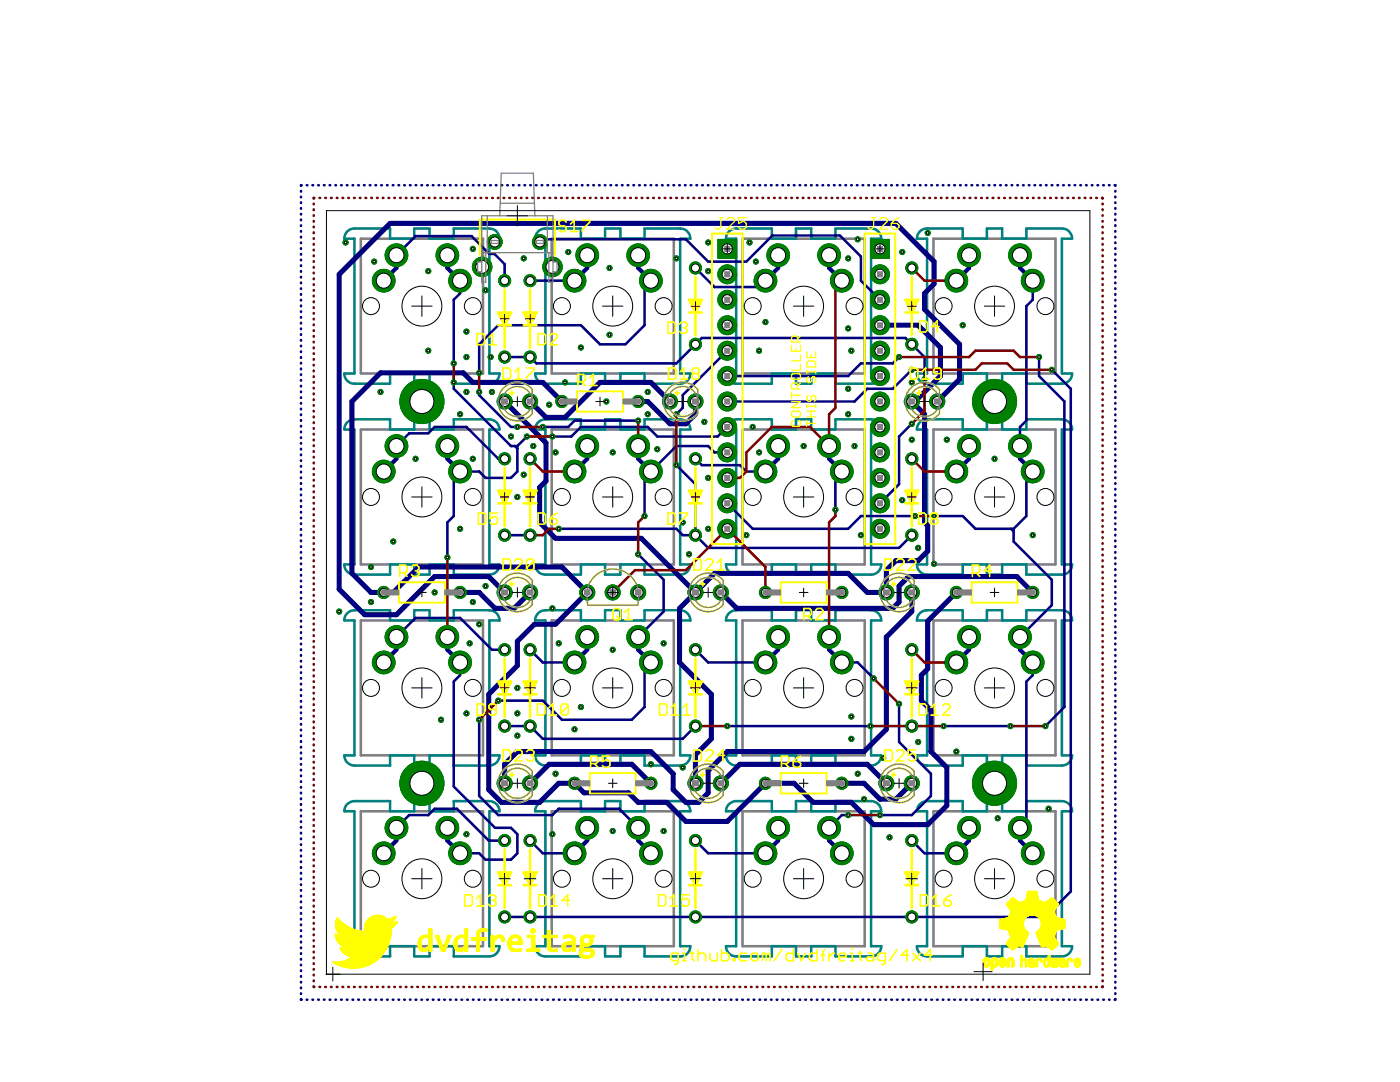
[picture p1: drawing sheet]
<svg xmlns="http://www.w3.org/2000/svg" width="279mm" height="216mm" viewBox="0 0 279 216" stroke-linecap="round" stroke-linejoin="round" font-family="sans-serif">
<g fill="none" stroke="#000" stroke-width=".2">
<path d="M84.2 59.1v4M122.3 59.1v4M160.4 59.1v4M198.5 59.1v4M82.2 61.1h4M120.2 61.1h4.1M158.3 61.1h4.1M196.4 61.1h4.1M82.2 99.2h4M84.2 97.1v4.1M120.2 99.2h4.1M122.3 97.1v4.1"/>
<path d="M158.3 99.2h4.1M160.4 97.1v4.1M196.4 99.2h4.1M198.5 97.1v4.1M82.2 137.3h4M84.2 135.2v4.1M120.2 137.3h4.1M122.3 135.2v4.1M158.3 137.3h4.1M160.4 135.2v4.1M196.4 137.3h4.1M198.5 135.2v4.1"/>
<path d="M82.2 175.3h4M84.2 173.3v4.1M120.2 175.3h4.1M122.3 173.3v4.1M158.3 175.3h4.1M160.4 173.3v4.1M196.4 175.3h4.1M198.5 173.3v4.1"/>
</g>
<g fill="none" stroke="#808080" stroke-width=".51">
<path d="M72 47.6h24.4v26.9h-24.4zM110.1 47.6h24.4v26.9h-24.4zM148.2 47.6h24.4v26.9h-24.4zM186.3 47.6h24.4v26.9h-24.4zM72 85.7h24.4v26.9h-24.4zM110.1 85.7h24.4v26.9h-24.4zM148.2 85.7h24.4v26.9h-24.4zM186.3 85.7h24.4v26.9h-24.4zM72 123.8h24.4v26.9h-24.4zM110.1 123.8h24.4v26.9h-24.4zM148.2 123.8h24.4v26.9h-24.4zM186.3 123.8h24.4v26.9h-24.4z"/>
<path d="M72 161.9h24.4v26.9h-24.4zM110.1 161.9h24.4v26.9h-24.4zM148.2 161.9h24.4v26.9h-24.4zM186.3 161.9h24.4v26.9h-24.4z"/>
</g>
<g fill="none" stroke="#008080" stroke-width=".51">
<path d="M69.3 46.2a1.96 1.96 0 0 1 1.4-.6h7.2v2h4.8v-2h3v2h4.9v-2h7.1a2.02 2.02 0 0 1 2 2h-2v26.9h2a2.02 2.02 0 0 1-2 2.1h-7.1v-2.1h-4.9v2.1h-3v-2.1h-4.8v2.1h-7.2a2.02 2.02 0 0 1-2-2.1h2v-26.9h-2a1.96 1.96 0 0 1 .6-1.4zM107.4 46.2a1.96 1.96 0 0 1 1.4-.6h7.1v2h4.9v-2h3v2h4.8v-2h7.1a2.02 2.02 0 0 1 2.1 2h-2.1v26.9h2.1a2.02 2.02 0 0 1-2.1 2.1h-7.1v-2.1h-4.8v2.1h-3v-2.1h-4.9v2.1h-7.1a2.02 2.02 0 0 1-2-2.1h2v-26.9h-2a1.96 1.96 0 0 1 .6-1.4zM145.5 46.2a1.96 1.96 0 0 1 1.4-.6h7.1v2h4.9v-2h3v2h4.8v-2h7.1a2.02 2.02 0 0 1 2.1 2h-2.1v26.9h2.1a2.02 2.02 0 0 1-2.1 2.1h-7.1v-2.1h-4.8v2.1h-3v-2.1h-4.9v2.1h-7.1a2.02 2.02 0 0 1-2-2.1h2v-26.9h-2a1.96 1.96 0 0 1 .6-1.4zM183.6 46.2a1.96 1.96 0 0 1 1.4-.6h7.1v2h4.9v-2h3v2h4.8v-2h7.1a2.02 2.02 0 0 1 2.1 2h-2.1v26.9h2.1a2.02 2.02 0 0 1-2.1 2.1h-7.1v-2.1h-4.8v2.1h-3v-2.1h-4.9v2.1h-7.1a2.02 2.02 0 0 1-2-2.1h2v-26.9h-2a1.96 1.96 0 0 1 .6-1.4zM69.3 84.3l.7-.5 .7-.1h7.2v2h4.8v-2h3v2h4.9v-2h7.1a2.02 2.02 0 0 1 2 2h-2v26.9h2a2.02 2.02 0 0 1-2 2.1h-7.1v-2.1h-4.9v2.1h-3v-2.1h-4.8v2.1h-7.2a2.02 2.02 0 0 1-2-2.1h2v-26.9h-2a2.05 2.05 0 0 1 .6-1.4zM107.4 84.3l.7-.5 .7-.1h7.1v2h4.9v-2h3v2h4.8v-2h7.1a2.02 2.02 0 0 1 2.1 2h-2.1v26.9h2.1a2.02 2.02 0 0 1-2.1 2.1h-7.1v-2.1h-4.8v2.1h-3v-2.1h-4.9v2.1h-7.1a2.02 2.02 0 0 1-2-2.1h2v-26.9h-2a2.05 2.05 0 0 1 .6-1.4zM145.5 84.3l.6-.5 .8-.1h7.1v2h4.9v-2h3v2h4.8v-2h7.1a2.02 2.02 0 0 1 2.1 2h-2.1v26.9h2.1a2.02 2.02 0 0 1-2.1 2.1h-7.1v-2.1h-4.8v2.1h-3v-2.1h-4.9v2.1h-7.1a2.02 2.02 0 0 1-2-2.1h2v-26.9h-2a2.05 2.05 0 0 1 .6-1.4zM183.6 84.3l.6-.5 .8-.1h7.1v2h4.9v-2h3v2h4.8v-2h7.1a2.02 2.02 0 0 1 2.1 2h-2.1v26.9h2.1a2.02 2.02 0 0 1-2.1 2.1h-7.1v-2.1h-4.8v2.1h-3v-2.1h-4.9v2.1h-7.1a2.02 2.02 0 0 1-2-2.1h2v-26.9h-2a2.05 2.05 0 0 1 .6-1.4zM69.3 122.4a1.96 1.96 0 0 1 1.4-.6h7.2v2h4.8v-2h3v2h4.9v-2h7.1a2.02 2.02 0 0 1 2 2h-2v26.9h2a2.06 2.06 0 0 1-2 2.1h-7.1v-2.1h-4.9v2.1h-3v-2.1h-4.8v2.1h-7.2a2.06 2.06 0 0 1-2-2.1h2v-26.9h-2a1.96 1.96 0 0 1 .6-1.4zM107.4 122.4a1.96 1.96 0 0 1 1.4-.6h7.1v2h4.9v-2h3v2h4.8v-2h7.1a2.02 2.02 0 0 1 2.1 2h-2.1v26.9h2.1a2.06 2.06 0 0 1-2.1 2.1h-7.1v-2.1h-4.8v2.1h-3v-2.1h-4.9v2.1h-7.1a2.06 2.06 0 0 1-2-2.1h2v-26.9h-2a1.96 1.96 0 0 1 .6-1.4zM145.5 122.4a1.96 1.96 0 0 1 1.4-.6h7.1v2h4.9v-2h3v2h4.8v-2h7.1a2.02 2.02 0 0 1 2.1 2h-2.1v26.9h2.1a2.06 2.06 0 0 1-2.1 2.1h-7.1v-2.1h-4.8v2.1h-3v-2.1h-4.9v2.1h-7.1a2.06 2.06 0 0 1-2-2.1h2v-26.9h-2a1.96 1.96 0 0 1 .6-1.4zM183.6 122.4a1.96 1.96 0 0 1 1.4-.6h7.1v2h4.9v-2h3v2h4.8v-2h7.1a2.02 2.02 0 0 1 2.1 2h-2.1v26.9h2.1a2.06 2.06 0 0 1-2.1 2.1h-7.1v-2.1h-4.8v2.1h-3v-2.1h-4.9v2.1h-7.1a2.06 2.06 0 0 1-2-2.1h2v-26.9h-2a1.96 1.96 0 0 1 .6-1.4z"/>
<path d="M69.3 160.5a2.1 2.1 0 0 1 1.4-.6h7.2v2h4.8v-2h3v2h4.9v-2h7.1a2.06 2.06 0 0 1 2 2h-2v26.9h2a2.02 2.02 0 0 1-2 2h-7.1v-2h-4.9v2h-3v-2h-4.8v2h-7.2a2.02 2.02 0 0 1-2-2h2v-26.9h-2a1.96 1.96 0 0 1 .6-1.4zM107.4 160.5a2.1 2.1 0 0 1 1.4-.6h7.1v2h4.9v-2h3v2h4.8v-2h7.1a2.06 2.06 0 0 1 2.1 2h-2.1v26.9h2.1a2.02 2.02 0 0 1-2.1 2h-7.1v-2h-4.8v2h-3v-2h-4.9v2h-7.1a2.02 2.02 0 0 1-2-2h2v-26.9h-2a1.96 1.96 0 0 1 .6-1.4zM145.5 160.5a2.1 2.1 0 0 1 1.4-.6h7.1v2h4.9v-2h3v2h4.8v-2h7.1a2.06 2.06 0 0 1 2.1 2h-2.1v26.9h2.1a2.02 2.02 0 0 1-2.1 2h-7.1v-2h-4.8v2h-3v-2h-4.9v2h-7.1a2.02 2.02 0 0 1-2-2h2v-26.9h-2a1.96 1.96 0 0 1 .6-1.4zM183.6 160.5a2.1 2.1 0 0 1 1.4-.6h7.1v2h4.9v-2h3v2h4.8v-2h7.1a2.06 2.06 0 0 1 2.1 2h-2.1v26.9h2.1a2.02 2.02 0 0 1-2.1 2h-7.1v-2h-4.8v2h-3v-2h-4.9v2h-7.1a2.02 2.02 0 0 1-2-2h2v-26.9h-2a1.96 1.96 0 0 1 .6-1.4z"/>
</g>
<g fill="none" stroke="#000080" stroke-width=".51">
<path d="M60.1 38.1v.1M60.1 39.2v.2M60.2 37l-.1 .1M61.2 37h.1M62.4 37h.1M63.5 37h.1M64.6 37h.2M65.8 37h.1M66.9 37h.2M68.1 37h.1M69.2 37h.1M70.4 37h.1"/>
<path d="M71.5 37h.1M72.6 37h.2M73.8 37h.1M74.9 37h.2M76.1 37h.1M77.2 37h.2M78.4 37h.1M79.5 37h.2M80.7 37h.1M81.8 37h.1M83 37h.1M84.1 37h.1"/>
<path d="M85.2 37h.2M86.4 37h.1M87.5 37h.2M88.7 37h.1M89.8 37h.1M91 37h.1M92.1 37h.1M93.2 37h.2M94.4 37h.1M95.5 37h.2M96.7 37h.1M97.8 37h.1"/>
<path d="M99 37h.1M100.1 37h.1M101.2 37h.2M102.4 37h.1M103.5 37h.2M104.7 37h.1M105.8 37h.1M107 37h.1M108.1 37h.1M109.2 37h.2M110.4 37h.1M111.5 37h.2"/>
<path d="M112.7 37h.1M113.8 37h.2M115 37h.1M116.1 37h.1M117.3 37h.1M118.4 37h.1M119.5 37h.2M120.7 37h.1M121.8 37h.2M123 37h.1M124.1 37h.1M125.3 37h.1"/>
<path d="M126.4 37h.1M127.6 37h.1M128.7 37h.1M129.8 37h.2M131 37h.1M132.1 37h.1M133.3 37h.1M134.4 37h.1M135.6 37h.1M136.7 37h.1M137.8 37h.2M139 37h.1"/>
<path d="M140.1 37h.2M141.3 37h.1M142.4 37h.1M143.6 37h.1M144.7 37h.1M145.8 37h.2M147 37h.1M148.1 37h.2M149.3 37h.1M150.4 37h.1M151.6 37h.1M152.7 37h.1"/>
<path d="M153.9 37h.1M155 37h.1M156.1 37h.2M157.3 37h.1M158.4 37h.2M159.6 37h.1M160.7 37h.1M161.9 37h.1M163 37h.1M164.1 37h.2M165.3 37h.1M166.4 37h.2"/>
<path d="M167.6 37h.1M168.7 37h.1M169.9 37h.1M171 37h.1M172.1 37h.2M173.3 37h.1M174.4 37h.2M175.6 37h.1M176.7 37h.1M177.9 37h.1M179 37h.1M180.1 37h.2"/>
<path d="M181.3 37h.1M182.4 37h.2M183.6 37h.1M184.7 37h.1M185.9 37h.1M187 37h.1M188.2 37h.1M189.3 37h.1M190.4 37h.2M191.6 37h.1M192.7 37h.2M193.9 37h.1"/>
<path d="M195 37h.2M196.2 37h.1M197.3 37h.1M198.5 37h.1M199.6 37h.1M200.7 37h.2M201.9 37h.1M203 37h.2M204.2 37h.1M205.3 37h.1M206.5 37h.1M207.6 37h.1"/>
<path d="M208.7 37h.2M209.9 37h.1M211 37h.2M212.2 37h.1M213.3 37h.1M214.5 37h.1M215.6 37h.1M216.7 37h.2M217.9 37h.1M219 37h.2M220.2 37h.1M221.3 37h.1"/>
<path d="M222.5 37l.1 .1M222.6 38.1v.1M222.6 39.2v.2M60.1 40.4v.1M60.1 41.5v.2M60.1 42.7v.1M60.1 43.8v.1M60.1 45v.1M60.1 46.1v.1M60.1 47.2v.2M60.1 48.4v.1M60.1 49.5v.2"/>
<path d="M60.1 50.7v.1M60.1 51.8v.1M60.1 53v.1M60.1 54.1v.1M60.1 55.2v.2M60.1 56.4v.1M60.1 57.5v.2M60.1 58.7v.1M60.1 59.8v.2M79.1 50.9l3.8-3.8h11.2l3.6 3.6h1l2 2v3.3M91.8 56v2.5l-1.2 1.3v12.7M105.8 56h8.9"/>
<path d="M107.7 48.3l.6-.5h28.6l4.4 4.4h7.6l5.3-5.2h13.4l4.2 4.2v4.8l3.8 3.8M129.9 56l-1.3 1.3v7.6l-3.8 3.8h-5.1l-3.8-3.8h-16.5l-3.8 3.8v5.7M138.8 53.5l3.8 3.8h8.9l1.3-1.3M206.1 56v3.8l-1.3 1.3v22.8l-1.2 1.3v3.8M222.6 40.4v.1M222.6 41.5v.2M222.6 42.7v.1M222.6 43.8v.1M222.6 45v.1M222.6 46.1v.1M222.6 47.2v.2M222.6 48.4v.1"/>
<path d="M222.6 49.5v.2M222.6 50.7v.1M222.6 51.8v.1M222.6 53v.1M222.6 54.1v.1M222.6 55.2v.2M222.6 56.4v.1M222.6 57.5v.2M222.6 58.7v.1M222.6 59.8v.2M60.1 61v.1M60.1 62.1v.2"/>
<path d="M60.1 63.3v.1M60.1 64.4v.1M60.1 65.6v.1M60.1 66.7v.1M60.1 67.8v.2M60.1 69v.1M60.1 70.1v.2M60.1 71.3v.1M60.1 72.4v.1M60.1 73.6v.1M60.1 74.7v.1M60.1 75.8v.2"/>
<path d="M60.1 77v.1M60.1 78.1v.2M60.1 79.3v.1M90.6 76.3v1.3l11.4 11.4h1.3M95.6 78.2v.6l6.4 6.4h1.3M100.7 71.2h5.1l1.3 1.3h27.9l5.1-5.1h40.6l3.8 3.8v4.5M145.1 70l-8.9 8.8v2.6l-1.2 1.3M179.4 71.2l-1.2 1.3h-6.4l-2.5 2.5h-24.2M182 73.8l-3.8 3.8h-5.1l-2.6 2.5h-25.4M207.4 71.2v3.8l5 5.1v61l-3.8 3.8M209.9 73.8l3.8 3.8v100.3l-5.1 5.1h-107.9M222.6 61v.1"/>
<path d="M222.6 62.1v.2M222.6 63.3v.1M222.6 64.4v.1M222.6 65.6v.1M222.6 66.7v.1M222.6 67.8v.2M222.6 69v.1M222.6 70.1v.2M222.6 71.3v.1M222.6 72.4v.1M222.6 73.6v.1M222.6 74.7v.1"/>
<path d="M222.6 75.8v.2M222.6 77v.1M222.6 78.1v.2M222.6 79.3v.1M60.1 80.4v.1M60.1 81.6v.1M60.1 82.7v.1M60.1 83.8v.2M60.1 85v.1M60.1 86.1v.2M60.1 87.3v.1M60.1 88.4v.1"/>
<path d="M60.1 89.6v.1M60.1 90.7v.1M60.1 91.8v.2M60.1 93v.1M60.1 94.1v.2M60.1 95.3v.1M60.1 96.4v.1M60.1 97.6v.1M60.1 98.7v.1M60.1 99.8v.2M79.1 89l2.6-2.5h3.8l1.2-1.3h6.4l6.3 6.3h1.3M102.7 89l.6 .5"/>
<path d="M103.3 89v5.1l-1.3 1.3h-5.1l-1.3-1.3h-3.8l-1.2 1.3v7.6l-1.3 1.2v7M105.2 87.1l-1.9 1.9M127.4 83.9h-12.7l-1.3 1.3h-5.1M135 92.8l3.8 3.8v10.2M138.8 91.5l1.3 1.3h7.6l1.2 1.3h3.9M145.1 85.2l-1.9 1.9h-12l-1.9-1.9h-13.4l-1.9 1.9h-3.8M145.1 90.3h-2.5l-1.3-1.3h-6.3l-6.4 6.4v7.6M168 94.1l-1.3 1.3v6.3M182 84.6l-2.6 2.5v9.5l-3.8 3.8M206.1 94.1l-1.3 1.3v7.6l-2.5 2.5M222.6 80.4v.1M222.6 81.6v.1"/>
<path d="M222.6 82.7v.1M222.6 83.8v.2M222.6 85v.1M222.6 86.1v.2M222.6 87.3v.1M222.6 88.4v.1M222.6 89.6v.1M222.6 90.7v.1M222.6 91.8v.2M222.6 93v.1M222.6 94.1v.2M222.6 95.3v.1"/>
<path d="M222.6 96.4v.1M222.6 97.6v.1M222.6 98.7v.1M222.6 99.8v.2M60.1 101v.1M60.1 102.2v.1M60.1 103.3v.1M60.1 104.4v.2M60.1 105.6v.1M60.1 106.7v.1M60.1 107.9v.1M60.1 109v.1"/>
<path d="M60.1 110.2v.1M60.1 111.3v.1M60.1 112.4v.2M60.1 113.6v.1M60.1 114.7v.2M60.1 115.9v.1M60.1 117v.1M60.1 118.2v.1M60.1 119.3v.1M100.7 106.8h5.1M111.5 105.5h23.5l1.2 1.3h2.6M127.4 110.6l5 5.1v6.3l-5 5.1"/>
<path d="M138.8 106.8l2.5 2.5h38.1l2.6-2.5M145.1 100.4l5.1 5.1h19.1l2.5-2.5h10.8M186.4 103h5.7l2.6 2.5h7.6M201.8 105.5l.5 .5M202.3 105.5v2.6l7.6 7.6v5.1l-6.3 6.3M222.6 101v.1M222.6 102.2v.1M222.6 103.3v.1M222.6 104.4v.2M222.6 105.6v.1M222.6 106.7v.1M222.6 107.9v.1"/>
<path d="M222.6 109v.1M222.6 110.2v.1M222.6 111.3v.1M222.6 112.4v.2M222.6 113.6v.1M222.6 114.7v.2M222.6 115.9v.1M222.6 117v.1M222.6 118.2v.1M222.6 119.3v.1M60.1 120.4v.2M60.1 121.6v.1"/>
<path d="M60.1 122.7v.2M60.1 123.9v.1M60.1 125v.1M60.1 126.2v.1M60.1 127.3v.1M60.1 128.4v.2M60.1 129.6v.1M60.1 130.7v.2M60.1 131.9v.1M60.1 133v.1M60.1 134.2v.1M60.1 135.3v.1"/>
<path d="M60.1 136.4v.2M60.1 137.6v.1M60.1 138.7v.2M60.1 139.9v.1M79.1 127.1l3.8-3.8h8.9l6.4 6.3h2.5M91.8 132.2v2.5l-1.2 1.3v20.9l8.2 8.3h3.2l1.3 1.3v3.8l-1.3 1.2h-5.1l-1.3-1.2h-3.8M105.8 129.6l2.5 2.6h6.4M129.9 132.2l-1.3 1.3v7.6l-2.5 2.5h-14l-3.8-3.8h-8.9M138.8 129.6l2.5 2.6h11.5M168 132.2h3.2l3.1 3.2M206.1 132.2v2.5l-1.3 1.3v27.9l-1.2 1.3M222.6 120.4v.2"/>
<path d="M222.6 121.6v.1M222.6 122.7v.2M222.6 123.9v.1M222.6 125v.1M222.6 126.2v.1M222.6 127.3v.1M222.6 128.4v.2M222.6 129.6v.1M222.6 130.7v.2M222.6 131.9v.1M222.6 133v.1M222.6 134.2v.1"/>
<path d="M222.6 135.3v.1M222.6 136.4v.2M222.6 137.6v.1M222.6 138.7v.2M222.6 139.9v.1M60.1 141v.2M60.1 142.2v.1M60.1 143.3v.1M60.1 144.5v.1M60.1 145.6v.1M60.1 146.7v.2M60.1 147.9v.1"/>
<path d="M60.1 149v.2M60.1 150.2v.1M60.1 151.3v.1M60.1 152.5v.1M60.1 153.6v.1M60.1 154.7v.2M60.1 155.9v.1M60.1 157v.2M60.1 158.2v.1M60.1 159.3v.1M95.6 143.6v15.2l3.8 3.8h10.8l1.3-1.2h12l3.9 3.8M100.7 144.9h5.1l2.5 2.5h27.9l2.6-2.5"/>
<path d="M145.1 144.9h28.6M179.4 140.4v7.7l6.4 6.3v4.4l-3.8 3.8h-6.4M188.3 144.9h13.4M222.6 141v.2M222.6 142.2v.1M222.6 143.3v.1M222.6 144.5v.1M222.6 145.6v.1M222.6 146.7v.2M222.6 147.9v.1M222.6 149v.2M222.6 150.2v.1"/>
<path d="M222.6 151.3v.1M222.6 152.5v.1M222.6 153.6v.1M222.6 154.7v.2M222.6 155.9v.1M222.6 157v.2M222.6 158.2v.1M222.6 159.3v.1M60.1 160.5v.1M60.1 161.6v.1M60.1 162.8v.1M60.1 163.9v.1"/>
<path d="M60.1 165v.2M60.1 166.2v.1M60.1 167.3v.1M60.1 168.5v.1M60.1 169.6v.1M60.1 170.8v.1M60.1 171.9v.1M60.1 173v.2M60.1 174.2v.1M60.1 175.3v.2M60.1 176.5v.1M60.1 177.6v.1"/>
<path d="M60.1 178.8v.1M60.1 179.9v.1M79.1 165.2l2.6-2.6h3.8l1.2-1.2h4.5l6.3 6.3h3.2M105.8 167.7l2.5 2.6h6.4M138.8 167.7l2.5 2.6h11.5M169.3 162.6h-1.3l-2.5 2.6M182 167.7l2.5 2.6h6.4M222.6 160.5v.1M222.6 161.6v.1M222.6 162.8v.1M222.6 163.9v.1M222.6 165v.2"/>
<path d="M222.6 166.2v.1M222.6 167.3v.1M222.6 168.5v.1M222.6 169.6v.1M222.6 170.8v.1M222.6 171.9v.1M222.6 173v.2M222.6 174.2v.1M222.6 175.3v.2M222.6 176.5v.1M222.6 177.6v.1M222.6 178.8v.1"/>
<path d="M222.6 179.9v.1M60.1 181v.2M60.1 182.2v.1M60.1 183.3v.2M60.1 184.5v.1M60.1 185.6v.2M60.1 186.8v.1M60.1 187.9v.1M60.1 189.1v.1M60.1 190.2v.1M60.1 191.3v.2M60.1 192.5v.1"/>
<path d="M60.1 193.6v.2M60.1 194.8v.1M60.1 195.9v.1M60.1 197.1v.1M60.1 198.2v.1M60.1 199.3l.1 .2M61.2 199.5h.1M62.4 199.5h.1M63.5 199.5h.1M64.6 199.5h.2M65.8 199.5h.1M66.9 199.5h.2"/>
<path d="M68.1 199.5h.1M69.2 199.5h.1M70.4 199.5h.1M71.5 199.5h.1M72.6 199.5h.2M73.8 199.5h.1M74.9 199.5h.2M76.1 199.5h.1M77.2 199.5h.2M78.4 199.5h.1M79.5 199.5h.2M80.7 199.5h.1"/>
<path d="M81.8 199.5h.1M83 199.5h.1M84.1 199.5h.1M85.2 199.5h.2M86.4 199.5h.1M87.5 199.5h.2M88.7 199.5h.1M89.8 199.5h.1M91 199.5h.1M92.1 199.5h.1M93.2 199.5h.2M94.4 199.5h.1"/>
<path d="M95.5 199.5h.2M96.7 199.5h.1M97.8 199.5h.1M99 199.5h.1M100.1 199.5h.1M101.2 199.5h.2M102.4 199.5h.1M103.5 199.5h.2M104.7 199.5h.1M105.8 199.5h.1M107 199.5h.1M108.1 199.5h.1"/>
<path d="M109.2 199.5h.2M110.4 199.5h.1M111.5 199.5h.2M112.7 199.5h.1M113.8 199.5h.2M115 199.5h.1M116.1 199.5h.1M117.3 199.5h.1M118.4 199.5h.1M119.5 199.5h.2M120.7 199.5h.1M121.8 199.5h.2"/>
<path d="M123 199.5h.1M124.1 199.5h.1M125.3 199.5h.1M126.4 199.5h.1M127.6 199.5h.1M128.7 199.5h.1M129.8 199.5h.2M131 199.5h.1M132.1 199.5h.1M133.3 199.5h.1M134.4 199.5h.1M135.6 199.5h.1"/>
<path d="M136.7 199.5h.1M137.8 199.5h.2M139 199.5h.1M140.1 199.5h.2M141.3 199.5h.1M142.4 199.5h.1M143.6 199.5h.1M144.7 199.5h.1M145.8 199.5h.2M147 199.5h.1M148.1 199.5h.2M149.3 199.5h.1"/>
<path d="M150.4 199.5h.1M151.6 199.5h.1M152.7 199.5h.1M153.9 199.5h.1M155 199.5h.1M156.1 199.5h.2M157.3 199.5h.1M158.4 199.5h.2M159.6 199.5h.1M160.7 199.5h.1M161.9 199.5h.1M163 199.5h.1"/>
<path d="M164.1 199.5h.2M165.3 199.5h.1M166.4 199.5h.2M167.6 199.5h.1M168.7 199.5h.1M169.9 199.5h.1M171 199.5h.1M172.1 199.5h.2M173.3 199.5h.1M174.4 199.5h.2M175.6 199.5h.1M176.7 199.5h.1"/>
<path d="M177.9 199.5h.1M179 199.5h.1M180.1 199.5h.2M181.3 199.5h.1M182.4 199.5h.2M183.6 199.5h.1M184.7 199.5h.1M185.9 199.5h.1M187 199.5h.1M188.2 199.5h.1M189.3 199.5h.1M190.4 199.5h.2"/>
<path d="M191.6 199.5h.1M192.7 199.5h.2M193.9 199.5h.1M195 199.5h.2M196.2 199.5h.1M197.3 199.5h.1M198.5 199.5h.1M199.6 199.5h.1M200.7 199.5h.2M201.9 199.5h.1M203 199.5h.2M204.2 199.5h.1"/>
<path d="M205.3 199.5h.1M206.5 199.5h.1M207.6 199.5h.1M208.7 199.5h.2M209.9 199.5h.1M211 199.5h.2M212.2 199.5h.1M213.3 199.5h.1M214.5 199.5h.1M215.6 199.5h.1M216.7 199.5h.2M217.9 199.5h.1"/>
<path d="M219 199.5h.2M220.2 199.5h.1M221.3 199.5h.1M222.6 199.3l-.1 .2M222.6 181v.2M222.6 182.2v.1M222.6 183.3v.2M222.6 184.5v.1M222.6 185.6v.2M222.6 186.8v.1M222.6 187.9v.1M222.6 189.1v.1"/>
<path d="M222.6 190.2v.1M222.6 191.3v.2M222.6 192.5v.1M222.6 193.6v.2M222.6 194.8v.1M222.6 195.9v.1M222.6 197.1v.1M222.6 198.2v.1"/>
</g>
<g fill="none" stroke="#000080" stroke-width=".83">
<path d="M79.1 50.9v2.6l-2.5 2.5M89.3 50.9v2.6l2.5 2.5M117.2 50.9v2.6l-2.5 2.5M127.4 50.9v2.6l2.5 2.5M155.3 50.9v2.6l-2.5 2.5M165.5 50.9v2.6l2.5 2.5M193.4 50.9v2.6l-2.5 2.5M203.6 50.9v2.6l2.5 2.5M79.1 89v2.5l-2.5 2.6M89.3 89v2.5l2.5 2.6M117.2 89v2.5l-2.5 2.6M127.4 89v2.5l2.5 2.6"/>
<path d="M155.3 89v2.5l-2.5 2.6M165.5 89v2.5l2.5 2.6M193.4 89v2.5l-2.5 2.6M203.6 89v2.5l2.5 2.6M79.1 127.1v2.5l-2.5 2.6M89.3 127.1v2.5l2.5 2.6M117.2 127.1v2.5l-2.5 2.6M127.4 127.1v2.5l2.5 2.6M155.3 127.1v2.5l-2.5 2.6M165.5 127.1v2.5l2.5 2.6M193.4 127.1v2.5l-2.5 2.6M203.6 127.1v2.5l2.5 2.6"/>
<path d="M79.1 165.2v2.5l-2.5 2.6M89.3 165.2v2.5l2.5 2.6M117.2 165.2v2.5l-2.5 2.6M127.4 165.2v2.5l2.5 2.6M155.3 165.2v2.5l-2.5 2.6M165.5 165.2v2.5l2.5 2.6M193.4 165.2v2.5l-2.5 2.6M203.6 165.2v2.5l2.5 2.6"/>
</g>
<path d="M175.6 64.9h7.6l4.5 4.4v5.7l-5.1 5.1h-.6l2.5 2.6v21.5l.6 .7v5.1l-1.9 1.9h-4.4l-1.9 1.9v4.4h-3.8l-3.8-3.8h-26.7l-7 7v10.8l6.4 6.3v8.9l-3.2 3.2v5.7M100.7 80.1l8.3 8.3v7.6l-1.3 1.3v6.9l3.2 3.2h17.1l10.8 10.8M105.8 80.1l3.2 3.2h3.8l6.9-7h10.2l3.8 3.8M112.1 80.1l-3.8-3.8h-13.9l-1.9-1.9h-16.6l-5.7 5.7v34.3l3.8 3.8h4.5l5.1-5.1h28.5l5.1 5.1-6.3 6.4h-4.2l-3.4 3.4v4.8l-5.8 5.7v19.1l2.6 2.5h7.6l3.8-3.8h3.2l1.9 1.9h8.9l1.9 1.9h5.7l3.8 3.8h8.2l7.7-7.6h5.7l3.8 3.8h7.6l4.4 4.4h10.8l3.9-3.8v-7.6l-3.2-3.1v-8.3l-1.9-1.9v-5.1l1.2-1.2v-9.6l5.8-5.7M127.4 80.1h1.9l4.4 4.5h3.2l1.9-1.9v-2.6M187 80.1l4.5-4.4v-7l-7-7v-3.2l1.9-1.9v-4.4l-7.6-7.6h-100.9l-10.2 10.1v62.9l5.1 5.1h6.3l7.6-7.7h10.8l3.2 3.2M91.8 118.2h3.8l3.2 3.2h3.8l3.2-3.2M143.9 118.2l3.1 3.2h31.2l1.2-1.3v-3.2l1.9-1.9h21.6l3.2 3.2M182 118.2v3.8l-5.1 5.1v18.4l-4.5 4.5h-27.3l-3.8 3.8v4.4l-1.9 1.9h-2.5l-2.6-2.5v-3.2l-4.4-4.4h-26.6l-2.6 2.5v3.8M105.8 156.3l3.8-3.8h16.5l3.8 3.8M143.9 156.3l3.8-3.8h25.4l3.8 3.8M168 156.3h4.4l3.2 3.2h3.2l3.2-3.2" fill="none" stroke="#000080" stroke-width="1"/>
<circle cx="91.8" cy="56" r="2.27" fill="#008000" stroke="#008000" stroke-width=".2"/>
<circle cx="91.8" cy="56" r="1.5" fill="#fff" stroke="#000" stroke-width=".2"/>
<circle cx="79.1" cy="50.9" r="2.27" fill="#008000" stroke="#008000" stroke-width=".2"/>
<circle cx="79.1" cy="50.9" r="1.5" fill="#fff" stroke="#000" stroke-width=".2"/>
<circle cx="76.6" cy="56" r="2.27" fill="#008000" stroke="#008000" stroke-width=".2"/>
<circle cx="76.6" cy="56" r="1.5" fill="#fff" stroke="#000" stroke-width=".2"/>
<circle cx="89.3" cy="50.9" r="2.27" fill="#008000" stroke="#008000" stroke-width=".2"/>
<circle cx="89.3" cy="50.9" r="1.5" fill="#fff" stroke="#000" stroke-width=".2"/>
<circle cx="129.9" cy="56" r="2.27" fill="#008000" stroke="#008000" stroke-width=".2"/>
<circle cx="129.9" cy="56" r="1.5" fill="#fff" stroke="#000" stroke-width=".2"/>
<circle cx="117.2" cy="50.9" r="2.27" fill="#008000" stroke="#008000" stroke-width=".2"/>
<circle cx="117.2" cy="50.9" r="1.5" fill="#fff" stroke="#000" stroke-width=".2"/>
<circle cx="114.7" cy="56" r="2.27" fill="#008000" stroke="#008000" stroke-width=".2"/>
<circle cx="114.7" cy="56" r="1.5" fill="#fff" stroke="#000" stroke-width=".2"/>
<circle cx="127.4" cy="50.9" r="2.27" fill="#008000" stroke="#008000" stroke-width=".2"/>
<circle cx="127.4" cy="50.9" r="1.5" fill="#fff" stroke="#000" stroke-width=".2"/>
<circle cx="168" cy="56" r="2.27" fill="#008000" stroke="#008000" stroke-width=".2"/>
<circle cx="168" cy="56" r="1.5" fill="#fff" stroke="#000" stroke-width=".2"/>
<circle cx="155.3" cy="50.9" r="2.27" fill="#008000" stroke="#008000" stroke-width=".2"/>
<circle cx="155.3" cy="50.9" r="1.5" fill="#fff" stroke="#000" stroke-width=".2"/>
<circle cx="152.8" cy="56" r="2.27" fill="#008000" stroke="#008000" stroke-width=".2"/>
<circle cx="152.8" cy="56" r="1.5" fill="#fff" stroke="#000" stroke-width=".2"/>
<circle cx="165.5" cy="50.9" r="2.27" fill="#008000" stroke="#008000" stroke-width=".2"/>
<circle cx="165.5" cy="50.9" r="1.5" fill="#fff" stroke="#000" stroke-width=".2"/>
<circle cx="206.1" cy="56" r="2.27" fill="#008000" stroke="#008000" stroke-width=".2"/>
<circle cx="206.1" cy="56" r="1.5" fill="#fff" stroke="#000" stroke-width=".2"/>
<circle cx="193.4" cy="50.9" r="2.27" fill="#008000" stroke="#008000" stroke-width=".2"/>
<circle cx="193.4" cy="50.9" r="1.5" fill="#fff" stroke="#000" stroke-width=".2"/>
<circle cx="190.9" cy="56" r="2.27" fill="#008000" stroke="#008000" stroke-width=".2"/>
<circle cx="190.9" cy="56" r="1.5" fill="#fff" stroke="#000" stroke-width=".2"/>
<circle cx="203.6" cy="50.9" r="2.27" fill="#008000" stroke="#008000" stroke-width=".2"/>
<circle cx="203.6" cy="50.9" r="1.5" fill="#fff" stroke="#000" stroke-width=".2"/>
<circle cx="91.8" cy="94.1" r="2.27" fill="#008000" stroke="#008000" stroke-width=".2"/>
<circle cx="91.8" cy="94.1" r="1.5" fill="#fff" stroke="#000" stroke-width=".2"/>
<circle cx="79.1" cy="89" r="2.27" fill="#008000" stroke="#008000" stroke-width=".2"/>
<circle cx="79.1" cy="89" r="1.5" fill="#fff" stroke="#000" stroke-width=".2"/>
<circle cx="76.6" cy="94.1" r="2.27" fill="#008000" stroke="#008000" stroke-width=".2"/>
<circle cx="76.6" cy="94.1" r="1.5" fill="#fff" stroke="#000" stroke-width=".2"/>
<circle cx="89.3" cy="89" r="2.27" fill="#008000" stroke="#008000" stroke-width=".2"/>
<circle cx="89.3" cy="89" r="1.5" fill="#fff" stroke="#000" stroke-width=".2"/>
<circle cx="129.9" cy="94.1" r="2.27" fill="#008000" stroke="#008000" stroke-width=".2"/>
<circle cx="129.9" cy="94.1" r="1.5" fill="#fff" stroke="#000" stroke-width=".2"/>
<circle cx="117.2" cy="89" r="2.27" fill="#008000" stroke="#008000" stroke-width=".2"/>
<circle cx="117.2" cy="89" r="1.5" fill="#fff" stroke="#000" stroke-width=".2"/>
<circle cx="114.7" cy="94.1" r="2.27" fill="#008000" stroke="#008000" stroke-width=".2"/>
<circle cx="114.7" cy="94.1" r="1.5" fill="#fff" stroke="#000" stroke-width=".2"/>
<circle cx="127.4" cy="89" r="2.27" fill="#008000" stroke="#008000" stroke-width=".2"/>
<circle cx="127.4" cy="89" r="1.5" fill="#fff" stroke="#000" stroke-width=".2"/>
<circle cx="168" cy="94.1" r="2.27" fill="#008000" stroke="#008000" stroke-width=".2"/>
<circle cx="168" cy="94.1" r="1.5" fill="#fff" stroke="#000" stroke-width=".2"/>
<circle cx="155.3" cy="89" r="2.27" fill="#008000" stroke="#008000" stroke-width=".2"/>
<circle cx="155.3" cy="89" r="1.5" fill="#fff" stroke="#000" stroke-width=".2"/>
<circle cx="152.8" cy="94.1" r="2.27" fill="#008000" stroke="#008000" stroke-width=".2"/>
<circle cx="152.8" cy="94.1" r="1.5" fill="#fff" stroke="#000" stroke-width=".2"/>
<circle cx="165.5" cy="89" r="2.27" fill="#008000" stroke="#008000" stroke-width=".2"/>
<circle cx="165.5" cy="89" r="1.5" fill="#fff" stroke="#000" stroke-width=".2"/>
<circle cx="206.1" cy="94.1" r="2.27" fill="#008000" stroke="#008000" stroke-width=".2"/>
<circle cx="206.1" cy="94.1" r="1.5" fill="#fff" stroke="#000" stroke-width=".2"/>
<circle cx="193.4" cy="89" r="2.27" fill="#008000" stroke="#008000" stroke-width=".2"/>
<circle cx="193.4" cy="89" r="1.5" fill="#fff" stroke="#000" stroke-width=".2"/>
<circle cx="190.9" cy="94.1" r="2.27" fill="#008000" stroke="#008000" stroke-width=".2"/>
<circle cx="190.9" cy="94.1" r="1.5" fill="#fff" stroke="#000" stroke-width=".2"/>
<circle cx="203.6" cy="89" r="2.27" fill="#008000" stroke="#008000" stroke-width=".2"/>
<circle cx="203.6" cy="89" r="1.5" fill="#fff" stroke="#000" stroke-width=".2"/>
<circle cx="91.8" cy="132.2" r="2.27" fill="#008000" stroke="#008000" stroke-width=".2"/>
<circle cx="91.8" cy="132.2" r="1.5" fill="#fff" stroke="#000" stroke-width=".2"/>
<circle cx="79.1" cy="127.1" r="2.27" fill="#008000" stroke="#008000" stroke-width=".2"/>
<circle cx="79.1" cy="127.1" r="1.5" fill="#fff" stroke="#000" stroke-width=".2"/>
<circle cx="76.6" cy="132.2" r="2.27" fill="#008000" stroke="#008000" stroke-width=".2"/>
<circle cx="76.6" cy="132.2" r="1.5" fill="#fff" stroke="#000" stroke-width=".2"/>
<circle cx="89.3" cy="127.1" r="2.27" fill="#008000" stroke="#008000" stroke-width=".2"/>
<circle cx="89.3" cy="127.1" r="1.5" fill="#fff" stroke="#000" stroke-width=".2"/>
<circle cx="129.9" cy="132.2" r="2.27" fill="#008000" stroke="#008000" stroke-width=".2"/>
<circle cx="129.9" cy="132.2" r="1.5" fill="#fff" stroke="#000" stroke-width=".2"/>
<circle cx="117.2" cy="127.1" r="2.27" fill="#008000" stroke="#008000" stroke-width=".2"/>
<circle cx="117.2" cy="127.1" r="1.5" fill="#fff" stroke="#000" stroke-width=".2"/>
<circle cx="114.7" cy="132.2" r="2.27" fill="#008000" stroke="#008000" stroke-width=".2"/>
<circle cx="114.7" cy="132.2" r="1.5" fill="#fff" stroke="#000" stroke-width=".2"/>
<circle cx="127.4" cy="127.1" r="2.27" fill="#008000" stroke="#008000" stroke-width=".2"/>
<circle cx="127.4" cy="127.1" r="1.5" fill="#fff" stroke="#000" stroke-width=".2"/>
<circle cx="168" cy="132.2" r="2.27" fill="#008000" stroke="#008000" stroke-width=".2"/>
<circle cx="168" cy="132.2" r="1.5" fill="#fff" stroke="#000" stroke-width=".2"/>
<circle cx="155.3" cy="127.1" r="2.27" fill="#008000" stroke="#008000" stroke-width=".2"/>
<circle cx="155.3" cy="127.1" r="1.5" fill="#fff" stroke="#000" stroke-width=".2"/>
<circle cx="152.8" cy="132.2" r="2.27" fill="#008000" stroke="#008000" stroke-width=".2"/>
<circle cx="152.8" cy="132.2" r="1.5" fill="#fff" stroke="#000" stroke-width=".2"/>
<circle cx="165.5" cy="127.1" r="2.27" fill="#008000" stroke="#008000" stroke-width=".2"/>
<circle cx="165.5" cy="127.1" r="1.5" fill="#fff" stroke="#000" stroke-width=".2"/>
<circle cx="206.1" cy="132.2" r="2.27" fill="#008000" stroke="#008000" stroke-width=".2"/>
<circle cx="206.1" cy="132.2" r="1.5" fill="#fff" stroke="#000" stroke-width=".2"/>
<circle cx="193.4" cy="127.1" r="2.27" fill="#008000" stroke="#008000" stroke-width=".2"/>
<circle cx="193.4" cy="127.1" r="1.5" fill="#fff" stroke="#000" stroke-width=".2"/>
<circle cx="190.9" cy="132.2" r="2.27" fill="#008000" stroke="#008000" stroke-width=".2"/>
<circle cx="190.9" cy="132.2" r="1.5" fill="#fff" stroke="#000" stroke-width=".2"/>
<circle cx="203.6" cy="127.1" r="2.27" fill="#008000" stroke="#008000" stroke-width=".2"/>
<circle cx="203.6" cy="127.1" r="1.5" fill="#fff" stroke="#000" stroke-width=".2"/>
<circle cx="91.8" cy="170.3" r="2.27" fill="#008000" stroke="#008000" stroke-width=".2"/>
<circle cx="91.8" cy="170.3" r="1.5" fill="#fff" stroke="#000" stroke-width=".2"/>
<circle cx="79.1" cy="165.2" r="2.27" fill="#008000" stroke="#008000" stroke-width=".2"/>
<circle cx="79.1" cy="165.2" r="1.5" fill="#fff" stroke="#000" stroke-width=".2"/>
<circle cx="76.6" cy="170.3" r="2.27" fill="#008000" stroke="#008000" stroke-width=".2"/>
<circle cx="76.6" cy="170.3" r="1.5" fill="#fff" stroke="#000" stroke-width=".2"/>
<circle cx="89.3" cy="165.2" r="2.27" fill="#008000" stroke="#008000" stroke-width=".2"/>
<circle cx="89.3" cy="165.2" r="1.5" fill="#fff" stroke="#000" stroke-width=".2"/>
<circle cx="129.9" cy="170.3" r="2.27" fill="#008000" stroke="#008000" stroke-width=".2"/>
<circle cx="129.9" cy="170.3" r="1.5" fill="#fff" stroke="#000" stroke-width=".2"/>
<circle cx="117.2" cy="165.2" r="2.27" fill="#008000" stroke="#008000" stroke-width=".2"/>
<circle cx="117.2" cy="165.2" r="1.5" fill="#fff" stroke="#000" stroke-width=".2"/>
<circle cx="114.7" cy="170.3" r="2.27" fill="#008000" stroke="#008000" stroke-width=".2"/>
<circle cx="114.7" cy="170.3" r="1.5" fill="#fff" stroke="#000" stroke-width=".2"/>
<circle cx="127.4" cy="165.2" r="2.27" fill="#008000" stroke="#008000" stroke-width=".2"/>
<circle cx="127.4" cy="165.2" r="1.5" fill="#fff" stroke="#000" stroke-width=".2"/>
<circle cx="168" cy="170.3" r="2.27" fill="#008000" stroke="#008000" stroke-width=".2"/>
<circle cx="168" cy="170.3" r="1.5" fill="#fff" stroke="#000" stroke-width=".2"/>
<circle cx="155.3" cy="165.2" r="2.27" fill="#008000" stroke="#008000" stroke-width=".2"/>
<circle cx="155.3" cy="165.2" r="1.5" fill="#fff" stroke="#000" stroke-width=".2"/>
<circle cx="152.8" cy="170.3" r="2.27" fill="#008000" stroke="#008000" stroke-width=".2"/>
<circle cx="152.8" cy="170.3" r="1.5" fill="#fff" stroke="#000" stroke-width=".2"/>
<circle cx="165.5" cy="165.2" r="2.27" fill="#008000" stroke="#008000" stroke-width=".2"/>
<circle cx="165.5" cy="165.2" r="1.5" fill="#fff" stroke="#000" stroke-width=".2"/>
<circle cx="206.1" cy="170.3" r="2.27" fill="#008000" stroke="#008000" stroke-width=".2"/>
<circle cx="206.1" cy="170.3" r="1.5" fill="#fff" stroke="#000" stroke-width=".2"/>
<circle cx="193.4" cy="165.2" r="2.27" fill="#008000" stroke="#008000" stroke-width=".2"/>
<circle cx="193.4" cy="165.2" r="1.5" fill="#fff" stroke="#000" stroke-width=".2"/>
<circle cx="190.9" cy="170.3" r="2.27" fill="#008000" stroke="#008000" stroke-width=".2"/>
<circle cx="190.9" cy="170.3" r="1.5" fill="#fff" stroke="#000" stroke-width=".2"/>
<circle cx="203.6" cy="165.2" r="2.27" fill="#008000" stroke="#008000" stroke-width=".2"/>
<circle cx="203.6" cy="165.2" r="1.5" fill="#fff" stroke="#000" stroke-width=".2"/>
<circle cx="100.7" cy="56" r="1.21" fill="#008000" stroke="#008000" stroke-width=".2"/>
<circle cx="100.7" cy="56" r=".8" fill="#fff" stroke="#000" stroke-width=".2"/>
<circle cx="100.7" cy="71.2" r="1.21" fill="#008000" stroke="#008000" stroke-width=".2"/>
<circle cx="100.7" cy="71.2" r=".8" fill="#fff" stroke="#000" stroke-width=".2"/>
<circle cx="105.8" cy="56" r="1.21" fill="#008000" stroke="#008000" stroke-width=".2"/>
<circle cx="105.8" cy="56" r=".8" fill="#fff" stroke="#000" stroke-width=".2"/>
<circle cx="105.8" cy="71.2" r="1.21" fill="#008000" stroke="#008000" stroke-width=".2"/>
<circle cx="105.8" cy="71.2" r=".8" fill="#fff" stroke="#000" stroke-width=".2"/>
<circle cx="138.8" cy="53.5" r="1.21" fill="#008000" stroke="#008000" stroke-width=".2"/>
<circle cx="138.8" cy="53.5" r=".8" fill="#fff" stroke="#000" stroke-width=".2"/>
<circle cx="138.8" cy="68.7" r="1.21" fill="#008000" stroke="#008000" stroke-width=".2"/>
<circle cx="138.8" cy="68.7" r=".8" fill="#fff" stroke="#000" stroke-width=".2"/>
<circle cx="182" cy="53.5" r="1.21" fill="#008000" stroke="#008000" stroke-width=".2"/>
<circle cx="182" cy="53.5" r=".8" fill="#fff" stroke="#000" stroke-width=".2"/>
<circle cx="182" cy="68.7" r="1.21" fill="#008000" stroke="#008000" stroke-width=".2"/>
<circle cx="182" cy="68.7" r=".8" fill="#fff" stroke="#000" stroke-width=".2"/>
<circle cx="100.7" cy="91.5" r="1.21" fill="#008000" stroke="#008000" stroke-width=".2"/>
<circle cx="100.7" cy="91.5" r=".8" fill="#fff" stroke="#000" stroke-width=".2"/>
<circle cx="100.7" cy="106.8" r="1.21" fill="#008000" stroke="#008000" stroke-width=".2"/>
<circle cx="100.7" cy="106.8" r=".8" fill="#fff" stroke="#000" stroke-width=".2"/>
<circle cx="105.8" cy="91.5" r="1.21" fill="#008000" stroke="#008000" stroke-width=".2"/>
<circle cx="105.8" cy="91.5" r=".8" fill="#fff" stroke="#000" stroke-width=".2"/>
<circle cx="105.8" cy="106.8" r="1.21" fill="#008000" stroke="#008000" stroke-width=".2"/>
<circle cx="105.8" cy="106.8" r=".8" fill="#fff" stroke="#000" stroke-width=".2"/>
<circle cx="138.8" cy="91.5" r="1.21" fill="#008000" stroke="#008000" stroke-width=".2"/>
<circle cx="138.8" cy="91.5" r=".8" fill="#fff" stroke="#000" stroke-width=".2"/>
<circle cx="138.8" cy="106.8" r="1.21" fill="#008000" stroke="#008000" stroke-width=".2"/>
<circle cx="138.8" cy="106.8" r=".8" fill="#fff" stroke="#000" stroke-width=".2"/>
<circle cx="182" cy="91.5" r="1.21" fill="#008000" stroke="#008000" stroke-width=".2"/>
<circle cx="182" cy="91.5" r=".8" fill="#fff" stroke="#000" stroke-width=".2"/>
<circle cx="182" cy="106.8" r="1.21" fill="#008000" stroke="#008000" stroke-width=".2"/>
<circle cx="182" cy="106.8" r=".8" fill="#fff" stroke="#000" stroke-width=".2"/>
<circle cx="100.7" cy="129.6" r="1.21" fill="#008000" stroke="#008000" stroke-width=".2"/>
<circle cx="100.7" cy="129.6" r=".8" fill="#fff" stroke="#000" stroke-width=".2"/>
<circle cx="100.7" cy="144.9" r="1.21" fill="#008000" stroke="#008000" stroke-width=".2"/>
<circle cx="100.7" cy="144.9" r=".8" fill="#fff" stroke="#000" stroke-width=".2"/>
<circle cx="105.8" cy="129.6" r="1.21" fill="#008000" stroke="#008000" stroke-width=".2"/>
<circle cx="105.8" cy="129.6" r=".8" fill="#fff" stroke="#000" stroke-width=".2"/>
<circle cx="105.8" cy="144.9" r="1.21" fill="#008000" stroke="#008000" stroke-width=".2"/>
<circle cx="105.8" cy="144.9" r=".8" fill="#fff" stroke="#000" stroke-width=".2"/>
<circle cx="138.8" cy="129.6" r="1.21" fill="#008000" stroke="#008000" stroke-width=".2"/>
<circle cx="138.8" cy="129.6" r=".8" fill="#fff" stroke="#000" stroke-width=".2"/>
<circle cx="138.8" cy="144.9" r="1.21" fill="#008000" stroke="#008000" stroke-width=".2"/>
<circle cx="138.8" cy="144.9" r=".8" fill="#fff" stroke="#000" stroke-width=".2"/>
<circle cx="182" cy="129.6" r="1.21" fill="#008000" stroke="#008000" stroke-width=".2"/>
<circle cx="182" cy="129.6" r=".8" fill="#fff" stroke="#000" stroke-width=".2"/>
<circle cx="182" cy="144.9" r="1.21" fill="#008000" stroke="#008000" stroke-width=".2"/>
<circle cx="182" cy="144.9" r=".8" fill="#fff" stroke="#000" stroke-width=".2"/>
<circle cx="100.7" cy="167.7" r="1.21" fill="#008000" stroke="#008000" stroke-width=".2"/>
<circle cx="100.7" cy="167.7" r=".8" fill="#fff" stroke="#000" stroke-width=".2"/>
<circle cx="100.7" cy="183" r="1.21" fill="#008000" stroke="#008000" stroke-width=".2"/>
<circle cx="100.7" cy="183" r=".8" fill="#fff" stroke="#000" stroke-width=".2"/>
<circle cx="105.8" cy="167.7" r="1.21" fill="#008000" stroke="#008000" stroke-width=".2"/>
<circle cx="105.8" cy="167.7" r=".8" fill="#fff" stroke="#000" stroke-width=".2"/>
<circle cx="105.8" cy="183" r="1.21" fill="#008000" stroke="#008000" stroke-width=".2"/>
<circle cx="105.8" cy="183" r=".8" fill="#fff" stroke="#000" stroke-width=".2"/>
<circle cx="138.8" cy="167.7" r="1.21" fill="#008000" stroke="#008000" stroke-width=".2"/>
<circle cx="138.8" cy="167.7" r=".8" fill="#fff" stroke="#000" stroke-width=".2"/>
<circle cx="138.8" cy="183" r="1.21" fill="#008000" stroke="#008000" stroke-width=".2"/>
<circle cx="138.8" cy="183" r=".8" fill="#fff" stroke="#000" stroke-width=".2"/>
<circle cx="182" cy="167.7" r="1.21" fill="#008000" stroke="#008000" stroke-width=".2"/>
<circle cx="182" cy="167.7" r=".8" fill="#fff" stroke="#000" stroke-width=".2"/>
<circle cx="182" cy="183" r="1.21" fill="#008000" stroke="#008000" stroke-width=".2"/>
<circle cx="182" cy="183" r=".8" fill="#fff" stroke="#000" stroke-width=".2"/>
<path d="M143.3 47.8h3.7v3.7h-3.7z" fill="#008000" stroke="#008000" stroke-width=".2"/>
<circle cx="145.1" cy="49.7" r="1.02" fill="#fff" stroke="#000" stroke-width=".2"/>
<circle cx="145.1" cy="54.7" r="1.88" fill="#008000" stroke="#008000" stroke-width=".2"/>
<circle cx="145.1" cy="54.7" r="1.02" fill="#fff" stroke="#000" stroke-width=".2"/>
<circle cx="145.1" cy="59.8" r="1.88" fill="#008000" stroke="#008000" stroke-width=".2"/>
<circle cx="145.1" cy="59.8" r="1.02" fill="#fff" stroke="#000" stroke-width=".2"/>
<circle cx="145.1" cy="64.9" r="1.88" fill="#008000" stroke="#008000" stroke-width=".2"/>
<circle cx="145.1" cy="64.9" r="1.02" fill="#fff" stroke="#000" stroke-width=".2"/>
<circle cx="145.1" cy="70" r="1.88" fill="#008000" stroke="#008000" stroke-width=".2"/>
<circle cx="145.1" cy="70" r="1.02" fill="#fff" stroke="#000" stroke-width=".2"/>
<circle cx="145.1" cy="75" r="1.88" fill="#008000" stroke="#008000" stroke-width=".2"/>
<circle cx="145.1" cy="75" r="1.02" fill="#fff" stroke="#000" stroke-width=".2"/>
<circle cx="145.1" cy="80.1" r="1.88" fill="#008000" stroke="#008000" stroke-width=".2"/>
<circle cx="145.1" cy="80.1" r="1.02" fill="#fff" stroke="#000" stroke-width=".2"/>
<circle cx="145.1" cy="85.2" r="1.88" fill="#008000" stroke="#008000" stroke-width=".2"/>
<circle cx="145.1" cy="85.2" r="1.02" fill="#fff" stroke="#000" stroke-width=".2"/>
<circle cx="145.1" cy="90.3" r="1.88" fill="#008000" stroke="#008000" stroke-width=".2"/>
<circle cx="145.1" cy="90.3" r="1.02" fill="#fff" stroke="#000" stroke-width=".2"/>
<circle cx="145.1" cy="95.4" r="1.88" fill="#008000" stroke="#008000" stroke-width=".2"/>
<circle cx="145.1" cy="95.4" r="1.02" fill="#fff" stroke="#000" stroke-width=".2"/>
<circle cx="145.1" cy="100.4" r="1.88" fill="#008000" stroke="#008000" stroke-width=".2"/>
<circle cx="145.1" cy="100.4" r="1.02" fill="#fff" stroke="#000" stroke-width=".2"/>
<circle cx="145.1" cy="105.5" r="1.88" fill="#008000" stroke="#008000" stroke-width=".2"/>
<circle cx="145.1" cy="105.5" r="1.02" fill="#fff" stroke="#000" stroke-width=".2"/>
<path d="M173.7 47.8h3.8v3.7h-3.8z" fill="#008000" stroke="#008000" stroke-width=".2"/>
<circle cx="175.6" cy="49.7" r="1.02" fill="#fff" stroke="#000" stroke-width=".2"/>
<circle cx="175.6" cy="54.7" r="1.88" fill="#008000" stroke="#008000" stroke-width=".2"/>
<circle cx="175.6" cy="54.7" r="1.02" fill="#fff" stroke="#000" stroke-width=".2"/>
<circle cx="175.6" cy="59.8" r="1.88" fill="#008000" stroke="#008000" stroke-width=".2"/>
<circle cx="175.6" cy="59.8" r="1.02" fill="#fff" stroke="#000" stroke-width=".2"/>
<circle cx="175.6" cy="64.9" r="1.88" fill="#008000" stroke="#008000" stroke-width=".2"/>
<circle cx="175.6" cy="64.9" r="1.02" fill="#fff" stroke="#000" stroke-width=".2"/>
<circle cx="175.6" cy="70" r="1.88" fill="#008000" stroke="#008000" stroke-width=".2"/>
<circle cx="175.6" cy="70" r="1.02" fill="#fff" stroke="#000" stroke-width=".2"/>
<circle cx="175.6" cy="75" r="1.88" fill="#008000" stroke="#008000" stroke-width=".2"/>
<circle cx="175.6" cy="75" r="1.02" fill="#fff" stroke="#000" stroke-width=".2"/>
<circle cx="175.6" cy="80.1" r="1.88" fill="#008000" stroke="#008000" stroke-width=".2"/>
<circle cx="175.6" cy="80.1" r="1.02" fill="#fff" stroke="#000" stroke-width=".2"/>
<circle cx="175.6" cy="85.2" r="1.88" fill="#008000" stroke="#008000" stroke-width=".2"/>
<circle cx="175.6" cy="85.2" r="1.02" fill="#fff" stroke="#000" stroke-width=".2"/>
<circle cx="175.6" cy="90.3" r="1.88" fill="#008000" stroke="#008000" stroke-width=".2"/>
<circle cx="175.6" cy="90.3" r="1.02" fill="#fff" stroke="#000" stroke-width=".2"/>
<circle cx="175.6" cy="95.4" r="1.88" fill="#008000" stroke="#008000" stroke-width=".2"/>
<circle cx="175.6" cy="95.4" r="1.02" fill="#fff" stroke="#000" stroke-width=".2"/>
<circle cx="175.6" cy="100.4" r="1.88" fill="#008000" stroke="#008000" stroke-width=".2"/>
<circle cx="175.6" cy="100.4" r="1.02" fill="#fff" stroke="#000" stroke-width=".2"/>
<circle cx="175.6" cy="105.5" r="1.88" fill="#008000" stroke="#008000" stroke-width=".2"/>
<circle cx="175.6" cy="105.5" r="1.02" fill="#fff" stroke="#000" stroke-width=".2"/>
<circle cx="107.7" cy="48.3" r="1.48" fill="#008000" stroke="#008000" stroke-width=".2"/>
<circle cx="107.7" cy="48.3" r=".99" fill="#fff" stroke="#000" stroke-width=".2"/>
<circle cx="98.7" cy="48.3" r="1.48" fill="#008000" stroke="#008000" stroke-width=".2"/>
<circle cx="98.7" cy="48.3" r=".99" fill="#fff" stroke="#000" stroke-width=".2"/>
<circle cx="110.3" cy="53.3" r="1.95" fill="#008000" stroke="#008000" stroke-width=".2"/>
<circle cx="110.3" cy="53.3" r="1.29" fill="#fff" stroke="#000" stroke-width=".2"/>
<circle cx="96.2" cy="53.3" r="1.95" fill="#008000" stroke="#008000" stroke-width=".2"/>
<circle cx="96.2" cy="53.3" r="1.29" fill="#fff" stroke="#000" stroke-width=".2"/>
<circle cx="122.3" cy="118.2" r="1.5" fill="#008000" stroke="#008000" stroke-width=".2"/>
<circle cx="122.3" cy="118.2" r=".99" fill="#fff" stroke="#000" stroke-width=".2"/>
<circle cx="127.4" cy="118.2" r="1.5" fill="#008000" stroke="#008000" stroke-width=".2"/>
<circle cx="127.4" cy="118.2" r=".99" fill="#fff" stroke="#000" stroke-width=".2"/>
<circle cx="117.2" cy="118.2" r="1.5" fill="#008000" stroke="#008000" stroke-width=".2"/>
<circle cx="117.2" cy="118.2" r=".99" fill="#fff" stroke="#000" stroke-width=".2"/>
<circle cx="112.1" cy="80.1" r="1.21" fill="#008000" stroke="#008000" stroke-width=".2"/>
<circle cx="112.1" cy="80.1" r=".8" fill="#fff" stroke="#000" stroke-width=".2"/>
<circle cx="127.4" cy="80.1" r="1.21" fill="#008000" stroke="#008000" stroke-width=".2"/>
<circle cx="127.4" cy="80.1" r=".8" fill="#fff" stroke="#000" stroke-width=".2"/>
<circle cx="168" cy="118.2" r="1.21" fill="#008000" stroke="#008000" stroke-width=".2"/>
<circle cx="168" cy="118.2" r=".8" fill="#fff" stroke="#000" stroke-width=".2"/>
<circle cx="152.8" cy="118.2" r="1.21" fill="#008000" stroke="#008000" stroke-width=".2"/>
<circle cx="152.8" cy="118.2" r=".8" fill="#fff" stroke="#000" stroke-width=".2"/>
<circle cx="100.7" cy="80.1" r="1.5" fill="#008000" stroke="#008000" stroke-width=".2"/>
<circle cx="100.7" cy="80.1" r=".99" fill="#fff" stroke="#000" stroke-width=".2"/>
<circle cx="105.8" cy="80.1" r="1.5" fill="#008000" stroke="#008000" stroke-width=".2"/>
<circle cx="105.8" cy="80.1" r=".99" fill="#fff" stroke="#000" stroke-width=".2"/>
<circle cx="133.7" cy="80.1" r="1.5" fill="#008000" stroke="#008000" stroke-width=".2"/>
<circle cx="133.7" cy="80.1" r=".99" fill="#fff" stroke="#000" stroke-width=".2"/>
<circle cx="138.8" cy="80.1" r="1.5" fill="#008000" stroke="#008000" stroke-width=".2"/>
<circle cx="138.8" cy="80.1" r=".99" fill="#fff" stroke="#000" stroke-width=".2"/>
<circle cx="76.6" cy="118.2" r="1.21" fill="#008000" stroke="#008000" stroke-width=".2"/>
<circle cx="76.6" cy="118.2" r=".8" fill="#fff" stroke="#000" stroke-width=".2"/>
<circle cx="91.8" cy="118.2" r="1.21" fill="#008000" stroke="#008000" stroke-width=".2"/>
<circle cx="91.8" cy="118.2" r=".8" fill="#fff" stroke="#000" stroke-width=".2"/>
<circle cx="182" cy="80.1" r="1.5" fill="#008000" stroke="#008000" stroke-width=".2"/>
<circle cx="182" cy="80.1" r=".99" fill="#fff" stroke="#000" stroke-width=".2"/>
<circle cx="187" cy="80.1" r="1.5" fill="#008000" stroke="#008000" stroke-width=".2"/>
<circle cx="187" cy="80.1" r=".99" fill="#fff" stroke="#000" stroke-width=".2"/>
<circle cx="100.7" cy="118.2" r="1.5" fill="#008000" stroke="#008000" stroke-width=".2"/>
<circle cx="100.7" cy="118.2" r=".99" fill="#fff" stroke="#000" stroke-width=".2"/>
<circle cx="105.8" cy="118.2" r="1.5" fill="#008000" stroke="#008000" stroke-width=".2"/>
<circle cx="105.8" cy="118.2" r=".99" fill="#fff" stroke="#000" stroke-width=".2"/>
<circle cx="190.9" cy="118.2" r="1.21" fill="#008000" stroke="#008000" stroke-width=".2"/>
<circle cx="190.9" cy="118.2" r=".8" fill="#fff" stroke="#000" stroke-width=".2"/>
<circle cx="206.1" cy="118.2" r="1.21" fill="#008000" stroke="#008000" stroke-width=".2"/>
<circle cx="206.1" cy="118.2" r=".8" fill="#fff" stroke="#000" stroke-width=".2"/>
<circle cx="138.8" cy="118.2" r="1.5" fill="#008000" stroke="#008000" stroke-width=".2"/>
<circle cx="138.8" cy="118.2" r=".99" fill="#fff" stroke="#000" stroke-width=".2"/>
<circle cx="143.9" cy="118.2" r="1.5" fill="#008000" stroke="#008000" stroke-width=".2"/>
<circle cx="143.9" cy="118.2" r=".99" fill="#fff" stroke="#000" stroke-width=".2"/>
<circle cx="176.9" cy="118.2" r="1.5" fill="#008000" stroke="#008000" stroke-width=".2"/>
<circle cx="176.9" cy="118.2" r=".99" fill="#fff" stroke="#000" stroke-width=".2"/>
<circle cx="182" cy="118.2" r="1.5" fill="#008000" stroke="#008000" stroke-width=".2"/>
<circle cx="182" cy="118.2" r=".99" fill="#fff" stroke="#000" stroke-width=".2"/>
<circle cx="114.7" cy="156.3" r="1.21" fill="#008000" stroke="#008000" stroke-width=".2"/>
<circle cx="114.7" cy="156.3" r=".8" fill="#fff" stroke="#000" stroke-width=".2"/>
<circle cx="129.9" cy="156.3" r="1.21" fill="#008000" stroke="#008000" stroke-width=".2"/>
<circle cx="129.9" cy="156.3" r=".8" fill="#fff" stroke="#000" stroke-width=".2"/>
<circle cx="100.7" cy="156.3" r="1.5" fill="#008000" stroke="#008000" stroke-width=".2"/>
<circle cx="100.7" cy="156.3" r=".99" fill="#fff" stroke="#000" stroke-width=".2"/>
<circle cx="105.8" cy="156.3" r="1.5" fill="#008000" stroke="#008000" stroke-width=".2"/>
<circle cx="105.8" cy="156.3" r=".99" fill="#fff" stroke="#000" stroke-width=".2"/>
<circle cx="138.8" cy="156.3" r="1.5" fill="#008000" stroke="#008000" stroke-width=".2"/>
<circle cx="138.8" cy="156.3" r=".99" fill="#fff" stroke="#000" stroke-width=".2"/>
<circle cx="143.9" cy="156.3" r="1.5" fill="#008000" stroke="#008000" stroke-width=".2"/>
<circle cx="143.9" cy="156.3" r=".99" fill="#fff" stroke="#000" stroke-width=".2"/>
<circle cx="152.8" cy="156.3" r="1.21" fill="#008000" stroke="#008000" stroke-width=".2"/>
<circle cx="152.8" cy="156.3" r=".8" fill="#fff" stroke="#000" stroke-width=".2"/>
<circle cx="168" cy="156.3" r="1.21" fill="#008000" stroke="#008000" stroke-width=".2"/>
<circle cx="168" cy="156.3" r=".8" fill="#fff" stroke="#000" stroke-width=".2"/>
<circle cx="176.9" cy="156.3" r="1.5" fill="#008000" stroke="#008000" stroke-width=".2"/>
<circle cx="176.9" cy="156.3" r=".99" fill="#fff" stroke="#000" stroke-width=".2"/>
<circle cx="182" cy="156.3" r="1.5" fill="#008000" stroke="#008000" stroke-width=".2"/>
<circle cx="182" cy="156.3" r=".99" fill="#fff" stroke="#000" stroke-width=".2"/>
<circle cx="184.5" cy="75.7" r=".51" fill="#008000" stroke="#008000" stroke-width=".2"/>
<circle cx="184.5" cy="75.7" r=".25" fill="#fff" stroke="#000" stroke-width=".2"/>
<circle cx="182" cy="84.6" r=".51" fill="#008000" stroke="#008000" stroke-width=".2"/>
<circle cx="182" cy="84.6" r=".25" fill="#fff" stroke="#000" stroke-width=".2"/>
<circle cx="135" cy="92.8" r=".51" fill="#008000" stroke="#008000" stroke-width=".2"/>
<circle cx="135" cy="92.8" r=".25" fill="#fff" stroke="#000" stroke-width=".2"/>
<circle cx="135" cy="82.7" r=".51" fill="#008000" stroke="#008000" stroke-width=".2"/>
<circle cx="135" cy="82.7" r=".25" fill="#fff" stroke="#000" stroke-width=".2"/>
<circle cx="111.5" cy="105.5" r=".51" fill="#008000" stroke="#008000" stroke-width=".2"/>
<circle cx="111.5" cy="105.5" r=".25" fill="#fff" stroke="#000" stroke-width=".2"/>
<circle cx="179.4" cy="71.2" r=".51" fill="#008000" stroke="#008000" stroke-width=".2"/>
<circle cx="179.4" cy="71.2" r=".25" fill="#fff" stroke="#000" stroke-width=".2"/>
<circle cx="207.4" cy="71.2" r=".51" fill="#008000" stroke="#008000" stroke-width=".2"/>
<circle cx="207.4" cy="71.2" r=".25" fill="#fff" stroke="#000" stroke-width=".2"/>
<circle cx="208.6" cy="144.9" r=".51" fill="#008000" stroke="#008000" stroke-width=".2"/>
<circle cx="208.6" cy="144.9" r=".25" fill="#fff" stroke="#000" stroke-width=".2"/>
<circle cx="145.1" cy="144.9" r=".51" fill="#008000" stroke="#008000" stroke-width=".2"/>
<circle cx="145.1" cy="144.9" r=".25" fill="#fff" stroke="#000" stroke-width=".2"/>
<circle cx="173.7" cy="144.9" r=".51" fill="#008000" stroke="#008000" stroke-width=".2"/>
<circle cx="173.7" cy="144.9" r=".25" fill="#fff" stroke="#000" stroke-width=".2"/>
<circle cx="201.7" cy="144.9" r=".51" fill="#008000" stroke="#008000" stroke-width=".2"/>
<circle cx="201.7" cy="144.9" r=".25" fill="#fff" stroke="#000" stroke-width=".2"/>
<circle cx="188.3" cy="144.9" r=".51" fill="#008000" stroke="#008000" stroke-width=".2"/>
<circle cx="188.3" cy="144.9" r=".25" fill="#fff" stroke="#000" stroke-width=".2"/>
<circle cx="182" cy="73.8" r=".51" fill="#008000" stroke="#008000" stroke-width=".2"/>
<circle cx="182" cy="73.8" r=".25" fill="#fff" stroke="#000" stroke-width=".2"/>
<circle cx="209.9" cy="73.8" r=".51" fill="#008000" stroke="#008000" stroke-width=".2"/>
<circle cx="209.9" cy="73.8" r=".25" fill="#fff" stroke="#000" stroke-width=".2"/>
<circle cx="89.3" cy="111.2" r=".51" fill="#008000" stroke="#008000" stroke-width=".2"/>
<circle cx="89.3" cy="111.2" r=".25" fill="#fff" stroke="#000" stroke-width=".2"/>
<circle cx="110.2" cy="87.1" r=".51" fill="#008000" stroke="#008000" stroke-width=".2"/>
<circle cx="110.2" cy="87.1" r=".25" fill="#fff" stroke="#000" stroke-width=".2"/>
<circle cx="105.2" cy="87.1" r=".51" fill="#008000" stroke="#008000" stroke-width=".2"/>
<circle cx="105.2" cy="87.1" r=".25" fill="#fff" stroke="#000" stroke-width=".2"/>
<circle cx="90.6" cy="76.3" r=".51" fill="#008000" stroke="#008000" stroke-width=".2"/>
<circle cx="90.6" cy="76.3" r=".25" fill="#fff" stroke="#000" stroke-width=".2"/>
<circle cx="90.6" cy="72.5" r=".51" fill="#008000" stroke="#008000" stroke-width=".2"/>
<circle cx="90.6" cy="72.5" r=".25" fill="#fff" stroke="#000" stroke-width=".2"/>
<circle cx="127.4" cy="110.6" r=".51" fill="#008000" stroke="#008000" stroke-width=".2"/>
<circle cx="127.4" cy="110.6" r=".25" fill="#fff" stroke="#000" stroke-width=".2"/>
<circle cx="128.6" cy="103" r=".51" fill="#008000" stroke="#008000" stroke-width=".2"/>
<circle cx="128.6" cy="103" r=".25" fill="#fff" stroke="#000" stroke-width=".2"/>
<circle cx="127.4" cy="83.9" r=".51" fill="#008000" stroke="#008000" stroke-width=".2"/>
<circle cx="127.4" cy="83.9" r=".25" fill="#fff" stroke="#000" stroke-width=".2"/>
<circle cx="108.3" cy="85.2" r=".51" fill="#008000" stroke="#008000" stroke-width=".2"/>
<circle cx="108.3" cy="85.2" r=".25" fill="#fff" stroke="#000" stroke-width=".2"/>
<circle cx="103.3" cy="85.2" r=".51" fill="#008000" stroke="#008000" stroke-width=".2"/>
<circle cx="103.3" cy="85.2" r=".25" fill="#fff" stroke="#000" stroke-width=".2"/>
<circle cx="95.6" cy="143.6" r=".51" fill="#008000" stroke="#008000" stroke-width=".2"/>
<circle cx="95.6" cy="143.6" r=".25" fill="#fff" stroke="#000" stroke-width=".2"/>
<circle cx="99.4" cy="139.8" r=".51" fill="#008000" stroke="#008000" stroke-width=".2"/>
<circle cx="99.4" cy="139.8" r=".25" fill="#fff" stroke="#000" stroke-width=".2"/>
<circle cx="95.6" cy="78.2" r=".51" fill="#008000" stroke="#008000" stroke-width=".2"/>
<circle cx="95.6" cy="78.2" r=".25" fill="#fff" stroke="#000" stroke-width=".2"/>
<circle cx="95.6" cy="74.4" r=".51" fill="#008000" stroke="#008000" stroke-width=".2"/>
<circle cx="95.6" cy="74.4" r=".25" fill="#fff" stroke="#000" stroke-width=".2"/>
<circle cx="166.7" cy="101.7" r=".51" fill="#008000" stroke="#008000" stroke-width=".2"/>
<circle cx="166.7" cy="101.7" r=".25" fill="#fff" stroke="#000" stroke-width=".2"/>
<circle cx="179.4" cy="140.4" r=".51" fill="#008000" stroke="#008000" stroke-width=".2"/>
<circle cx="179.4" cy="140.4" r=".25" fill="#fff" stroke="#000" stroke-width=".2"/>
<circle cx="174.3" cy="135.4" r=".51" fill="#008000" stroke="#008000" stroke-width=".2"/>
<circle cx="174.3" cy="135.4" r=".25" fill="#fff" stroke="#000" stroke-width=".2"/>
<circle cx="175.6" cy="162.6" r=".51" fill="#008000" stroke="#008000" stroke-width=".2"/>
<circle cx="175.6" cy="162.6" r=".25" fill="#fff" stroke="#000" stroke-width=".2"/>
<circle cx="169.3" cy="162.6" r=".51" fill="#008000" stroke="#008000" stroke-width=".2"/>
<circle cx="169.3" cy="162.6" r=".25" fill="#fff" stroke="#000" stroke-width=".2"/>
<circle cx="186.4" cy="103" r=".51" fill="#008000" stroke="#008000" stroke-width=".2"/>
<circle cx="186.4" cy="103" r=".25" fill="#fff" stroke="#000" stroke-width=".2"/>
<circle cx="182.6" cy="103" r=".51" fill="#008000" stroke="#008000" stroke-width=".2"/>
<circle cx="182.6" cy="103" r=".25" fill="#fff" stroke="#000" stroke-width=".2"/>
<circle cx="84.2" cy="80.1" r="4.4" fill="#008000" stroke="#008000" stroke-width=".2"/>
<circle cx="84.2" cy="80.1" r="2.39" fill="#fff" stroke="#000" stroke-width=".2"/>
<circle cx="151.5" cy="70" r=".51" fill="#008000" stroke="#008000" stroke-width=".2"/>
<circle cx="151.5" cy="70" r=".25" fill="#fff" stroke="#000" stroke-width=".2"/>
<circle cx="169.3" cy="77.6" r=".51" fill="#008000" stroke="#008000" stroke-width=".2"/>
<circle cx="169.3" cy="77.6" r=".25" fill="#fff" stroke="#000" stroke-width=".2"/>
<circle cx="182" cy="76.3" r=".51" fill="#008000" stroke="#008000" stroke-width=".2"/>
<circle cx="182" cy="76.3" r=".25" fill="#fff" stroke="#000" stroke-width=".2"/>
<circle cx="169.3" cy="82.7" r=".51" fill="#008000" stroke="#008000" stroke-width=".2"/>
<circle cx="169.3" cy="82.7" r=".25" fill="#fff" stroke="#000" stroke-width=".2"/>
<circle cx="170.5" cy="89" r=".51" fill="#008000" stroke="#008000" stroke-width=".2"/>
<circle cx="170.5" cy="89" r=".25" fill="#fff" stroke="#000" stroke-width=".2"/>
<circle cx="151.5" cy="90.3" r=".51" fill="#008000" stroke="#008000" stroke-width=".2"/>
<circle cx="151.5" cy="90.3" r=".25" fill="#fff" stroke="#000" stroke-width=".2"/>
<circle cx="150.2" cy="85.2" r=".51" fill="#008000" stroke="#008000" stroke-width=".2"/>
<circle cx="150.2" cy="85.2" r=".25" fill="#fff" stroke="#000" stroke-width=".2"/>
<circle cx="160.4" cy="89" r=".51" fill="#008000" stroke="#008000" stroke-width=".2"/>
<circle cx="160.4" cy="89" r=".25" fill="#fff" stroke="#000" stroke-width=".2"/>
<circle cx="171.8" cy="106.8" r=".51" fill="#008000" stroke="#008000" stroke-width=".2"/>
<circle cx="171.8" cy="106.8" r=".25" fill="#fff" stroke="#000" stroke-width=".2"/>
<circle cx="148.9" cy="106.8" r=".51" fill="#008000" stroke="#008000" stroke-width=".2"/>
<circle cx="148.9" cy="106.8" r=".25" fill="#fff" stroke="#000" stroke-width=".2"/>
<circle cx="141.3" cy="105.5" r=".51" fill="#008000" stroke="#008000" stroke-width=".2"/>
<circle cx="141.3" cy="105.5" r=".25" fill="#fff" stroke="#000" stroke-width=".2"/>
<circle cx="136.2" cy="104.2" r=".51" fill="#008000" stroke="#008000" stroke-width=".2"/>
<circle cx="136.2" cy="104.2" r=".25" fill="#fff" stroke="#000" stroke-width=".2"/>
<circle cx="137.5" cy="110.6" r=".51" fill="#008000" stroke="#008000" stroke-width=".2"/>
<circle cx="137.5" cy="110.6" r=".25" fill="#fff" stroke="#000" stroke-width=".2"/>
<circle cx="183.2" cy="109.3" r=".51" fill="#008000" stroke="#008000" stroke-width=".2"/>
<circle cx="183.2" cy="109.3" r=".25" fill="#fff" stroke="#000" stroke-width=".2"/>
<circle cx="198.5" cy="91.5" r=".51" fill="#008000" stroke="#008000" stroke-width=".2"/>
<circle cx="198.5" cy="91.5" r=".25" fill="#fff" stroke="#000" stroke-width=".2"/>
<circle cx="141.3" cy="95.4" r=".51" fill="#008000" stroke="#008000" stroke-width=".2"/>
<circle cx="141.3" cy="95.4" r=".25" fill="#fff" stroke="#000" stroke-width=".2"/>
<circle cx="131.2" cy="89.6" r=".51" fill="#008000" stroke="#008000" stroke-width=".2"/>
<circle cx="131.2" cy="89.6" r=".25" fill="#fff" stroke="#000" stroke-width=".2"/>
<circle cx="140.6" cy="84.2" r=".51" fill="#008000" stroke="#008000" stroke-width=".2"/>
<circle cx="140.6" cy="84.2" r=".25" fill="#fff" stroke="#000" stroke-width=".2"/>
<circle cx="129.3" cy="82.7" r=".51" fill="#008000" stroke="#008000" stroke-width=".2"/>
<circle cx="129.3" cy="82.7" r=".25" fill="#fff" stroke="#000" stroke-width=".2"/>
<circle cx="110.9" cy="90.3" r=".51" fill="#008000" stroke="#008000" stroke-width=".2"/>
<circle cx="110.9" cy="90.3" r=".25" fill="#fff" stroke="#000" stroke-width=".2"/>
<circle cx="104.5" cy="94.7" r=".51" fill="#008000" stroke="#008000" stroke-width=".2"/>
<circle cx="104.5" cy="94.7" r=".25" fill="#fff" stroke="#000" stroke-width=".2"/>
<circle cx="122.3" cy="90.3" r=".51" fill="#008000" stroke="#008000" stroke-width=".2"/>
<circle cx="122.3" cy="90.3" r=".25" fill="#fff" stroke="#000" stroke-width=".2"/>
<circle cx="94.4" cy="91.5" r=".51" fill="#008000" stroke="#008000" stroke-width=".2"/>
<circle cx="94.4" cy="91.5" r=".25" fill="#fff" stroke="#000" stroke-width=".2"/>
<circle cx="91.8" cy="82.7" r=".51" fill="#008000" stroke="#008000" stroke-width=".2"/>
<circle cx="91.8" cy="82.7" r=".25" fill="#fff" stroke="#000" stroke-width=".2"/>
<circle cx="93.1" cy="71.2" r=".51" fill="#008000" stroke="#008000" stroke-width=".2"/>
<circle cx="93.1" cy="71.2" r=".25" fill="#fff" stroke="#000" stroke-width=".2"/>
<circle cx="97.9" cy="71.2" r=".51" fill="#008000" stroke="#008000" stroke-width=".2"/>
<circle cx="97.9" cy="71.2" r=".25" fill="#fff" stroke="#000" stroke-width=".2"/>
<circle cx="82.9" cy="91.5" r=".51" fill="#008000" stroke="#008000" stroke-width=".2"/>
<circle cx="82.9" cy="91.5" r=".25" fill="#fff" stroke="#000" stroke-width=".2"/>
<circle cx="91.8" cy="105.5" r=".51" fill="#008000" stroke="#008000" stroke-width=".2"/>
<circle cx="91.8" cy="105.5" r=".25" fill="#fff" stroke="#000" stroke-width=".2"/>
<circle cx="103.3" cy="99.2" r=".51" fill="#008000" stroke="#008000" stroke-width=".2"/>
<circle cx="103.3" cy="99.2" r=".25" fill="#fff" stroke="#000" stroke-width=".2"/>
<circle cx="206.1" cy="106.8" r=".51" fill="#008000" stroke="#008000" stroke-width=".2"/>
<circle cx="206.1" cy="106.8" r=".25" fill="#fff" stroke="#000" stroke-width=".2"/>
<circle cx="186.4" cy="112.5" r=".51" fill="#008000" stroke="#008000" stroke-width=".2"/>
<circle cx="186.4" cy="112.5" r=".25" fill="#fff" stroke="#000" stroke-width=".2"/>
<circle cx="129.3" cy="78.2" r=".51" fill="#008000" stroke="#008000" stroke-width=".2"/>
<circle cx="129.3" cy="78.2" r=".25" fill="#fff" stroke="#000" stroke-width=".2"/>
<circle cx="102" cy="87.1" r=".51" fill="#008000" stroke="#008000" stroke-width=".2"/>
<circle cx="102" cy="87.1" r=".25" fill="#fff" stroke="#000" stroke-width=".2"/>
<circle cx="106.4" cy="89" r=".51" fill="#008000" stroke="#008000" stroke-width=".2"/>
<circle cx="106.4" cy="89" r=".25" fill="#fff" stroke="#000" stroke-width=".2"/>
<circle cx="98.2" cy="78.2" r=".51" fill="#008000" stroke="#008000" stroke-width=".2"/>
<circle cx="98.2" cy="78.2" r=".25" fill="#fff" stroke="#000" stroke-width=".2"/>
<circle cx="109.6" cy="80.8" r=".51" fill="#008000" stroke="#008000" stroke-width=".2"/>
<circle cx="109.6" cy="80.8" r=".25" fill="#fff" stroke="#000" stroke-width=".2"/>
<circle cx="112.8" cy="76.3" r=".51" fill="#008000" stroke="#008000" stroke-width=".2"/>
<circle cx="112.8" cy="76.3" r=".25" fill="#fff" stroke="#000" stroke-width=".2"/>
<circle cx="121" cy="80.1" r=".51" fill="#008000" stroke="#008000" stroke-width=".2"/>
<circle cx="121" cy="80.1" r=".25" fill="#fff" stroke="#000" stroke-width=".2"/>
<circle cx="115.9" cy="69.3" r=".51" fill="#008000" stroke="#008000" stroke-width=".2"/>
<circle cx="115.9" cy="69.3" r=".25" fill="#fff" stroke="#000" stroke-width=".2"/>
<circle cx="121.6" cy="66.8" r=".51" fill="#008000" stroke="#008000" stroke-width=".2"/>
<circle cx="121.6" cy="66.8" r=".25" fill="#fff" stroke="#000" stroke-width=".2"/>
<circle cx="85.5" cy="70" r=".51" fill="#008000" stroke="#008000" stroke-width=".2"/>
<circle cx="85.5" cy="70" r=".25" fill="#fff" stroke="#000" stroke-width=".2"/>
<circle cx="75.9" cy="78.2" r=".51" fill="#008000" stroke="#008000" stroke-width=".2"/>
<circle cx="75.9" cy="78.2" r=".25" fill="#fff" stroke="#000" stroke-width=".2"/>
<circle cx="93.1" cy="78.2" r=".51" fill="#008000" stroke="#008000" stroke-width=".2"/>
<circle cx="93.1" cy="78.2" r=".25" fill="#fff" stroke="#000" stroke-width=".2"/>
<circle cx="78.5" cy="108.1" r=".51" fill="#008000" stroke="#008000" stroke-width=".2"/>
<circle cx="78.5" cy="108.1" r=".25" fill="#fff" stroke="#000" stroke-width=".2"/>
<circle cx="95.6" cy="124.6" r=".51" fill="#008000" stroke="#008000" stroke-width=".2"/>
<circle cx="95.6" cy="124.6" r=".25" fill="#fff" stroke="#000" stroke-width=".2"/>
<circle cx="94.4" cy="120.1" r=".51" fill="#008000" stroke="#008000" stroke-width=".2"/>
<circle cx="94.4" cy="120.1" r=".25" fill="#fff" stroke="#000" stroke-width=".2"/>
<circle cx="96.9" cy="116.9" r=".51" fill="#008000" stroke="#008000" stroke-width=".2"/>
<circle cx="96.9" cy="116.9" r=".25" fill="#fff" stroke="#000" stroke-width=".2"/>
<circle cx="93.7" cy="128.4" r=".51" fill="#008000" stroke="#008000" stroke-width=".2"/>
<circle cx="93.7" cy="128.4" r=".25" fill="#fff" stroke="#000" stroke-width=".2"/>
<circle cx="93.1" cy="142.3" r=".51" fill="#008000" stroke="#008000" stroke-width=".2"/>
<circle cx="93.1" cy="142.3" r=".25" fill="#fff" stroke="#000" stroke-width=".2"/>
<circle cx="88" cy="143.6" r=".51" fill="#008000" stroke="#008000" stroke-width=".2"/>
<circle cx="88" cy="143.6" r=".25" fill="#fff" stroke="#000" stroke-width=".2"/>
<circle cx="103.3" cy="137.3" r=".51" fill="#008000" stroke="#008000" stroke-width=".2"/>
<circle cx="103.3" cy="137.3" r=".25" fill="#fff" stroke="#000" stroke-width=".2"/>
<circle cx="103.3" cy="142.3" r=".51" fill="#008000" stroke="#008000" stroke-width=".2"/>
<circle cx="103.3" cy="142.3" r=".25" fill="#fff" stroke="#000" stroke-width=".2"/>
<circle cx="103.3" cy="146.8" r=".51" fill="#008000" stroke="#008000" stroke-width=".2"/>
<circle cx="103.3" cy="146.8" r=".25" fill="#fff" stroke="#000" stroke-width=".2"/>
<circle cx="111.5" cy="128.4" r=".51" fill="#008000" stroke="#008000" stroke-width=".2"/>
<circle cx="111.5" cy="128.4" r=".25" fill="#fff" stroke="#000" stroke-width=".2"/>
<circle cx="110.2" cy="121.4" r=".51" fill="#008000" stroke="#008000" stroke-width=".2"/>
<circle cx="110.2" cy="121.4" r=".25" fill="#fff" stroke="#000" stroke-width=".2"/>
<circle cx="122.3" cy="129.6" r=".51" fill="#008000" stroke="#008000" stroke-width=".2"/>
<circle cx="122.3" cy="129.6" r=".25" fill="#fff" stroke="#000" stroke-width=".2"/>
<circle cx="132.4" cy="128.4" r=".51" fill="#008000" stroke="#008000" stroke-width=".2"/>
<circle cx="132.4" cy="128.4" r=".25" fill="#fff" stroke="#000" stroke-width=".2"/>
<circle cx="136.2" cy="153.1" r=".51" fill="#008000" stroke="#008000" stroke-width=".2"/>
<circle cx="136.2" cy="153.1" r=".25" fill="#fff" stroke="#000" stroke-width=".2"/>
<circle cx="122.3" cy="165.8" r=".51" fill="#008000" stroke="#008000" stroke-width=".2"/>
<circle cx="122.3" cy="165.8" r=".25" fill="#fff" stroke="#000" stroke-width=".2"/>
<circle cx="132.4" cy="165.8" r=".51" fill="#008000" stroke="#008000" stroke-width=".2"/>
<circle cx="132.4" cy="165.8" r=".25" fill="#fff" stroke="#000" stroke-width=".2"/>
<circle cx="110.2" cy="166.5" r=".51" fill="#008000" stroke="#008000" stroke-width=".2"/>
<circle cx="110.2" cy="166.5" r=".25" fill="#fff" stroke="#000" stroke-width=".2"/>
<circle cx="93.1" cy="166.5" r=".51" fill="#008000" stroke="#008000" stroke-width=".2"/>
<circle cx="93.1" cy="166.5" r=".25" fill="#fff" stroke="#000" stroke-width=".2"/>
<circle cx="110.9" cy="154.4" r=".51" fill="#008000" stroke="#008000" stroke-width=".2"/>
<circle cx="110.9" cy="154.4" r=".25" fill="#fff" stroke="#000" stroke-width=".2"/>
<circle cx="114.7" cy="145.5" r=".51" fill="#008000" stroke="#008000" stroke-width=".2"/>
<circle cx="114.7" cy="145.5" r=".25" fill="#fff" stroke="#000" stroke-width=".2"/>
<circle cx="115.9" cy="141.1" r=".51" fill="#008000" stroke="#008000" stroke-width=".2"/>
<circle cx="115.9" cy="141.1" r=".25" fill="#fff" stroke="#000" stroke-width=".2"/>
<circle cx="172.4" cy="159.5" r=".51" fill="#008000" stroke="#008000" stroke-width=".2"/>
<circle cx="172.4" cy="159.5" r=".25" fill="#fff" stroke="#000" stroke-width=".2"/>
<circle cx="171.2" cy="154.4" r=".51" fill="#008000" stroke="#008000" stroke-width=".2"/>
<circle cx="171.2" cy="154.4" r=".25" fill="#fff" stroke="#000" stroke-width=".2"/>
<circle cx="176.3" cy="151.2" r=".51" fill="#008000" stroke="#008000" stroke-width=".2"/>
<circle cx="176.3" cy="151.2" r=".25" fill="#fff" stroke="#000" stroke-width=".2"/>
<circle cx="177.5" cy="167.1" r=".51" fill="#008000" stroke="#008000" stroke-width=".2"/>
<circle cx="177.5" cy="167.1" r=".25" fill="#fff" stroke="#000" stroke-width=".2"/>
<circle cx="190.9" cy="150" r=".51" fill="#008000" stroke="#008000" stroke-width=".2"/>
<circle cx="190.9" cy="150" r=".25" fill="#fff" stroke="#000" stroke-width=".2"/>
<circle cx="183.2" cy="148.1" r=".51" fill="#008000" stroke="#008000" stroke-width=".2"/>
<circle cx="183.2" cy="148.1" r=".25" fill="#fff" stroke="#000" stroke-width=".2"/>
<circle cx="169.9" cy="147.4" r=".51" fill="#008000" stroke="#008000" stroke-width=".2"/>
<circle cx="169.9" cy="147.4" r=".25" fill="#fff" stroke="#000" stroke-width=".2"/>
<circle cx="169.9" cy="143" r=".51" fill="#008000" stroke="#008000" stroke-width=".2"/>
<circle cx="169.9" cy="143" r=".25" fill="#fff" stroke="#000" stroke-width=".2"/>
<circle cx="129.9" cy="152.5" r=".51" fill="#008000" stroke="#008000" stroke-width=".2"/>
<circle cx="129.9" cy="152.5" r=".25" fill="#fff" stroke="#000" stroke-width=".2"/>
<circle cx="74" cy="113.1" r=".51" fill="#008000" stroke="#008000" stroke-width=".2"/>
<circle cx="74" cy="113.1" r=".25" fill="#fff" stroke="#000" stroke-width=".2"/>
<circle cx="74" cy="120.1" r=".51" fill="#008000" stroke="#008000" stroke-width=".2"/>
<circle cx="74" cy="120.1" r=".25" fill="#fff" stroke="#000" stroke-width=".2"/>
<circle cx="67.7" cy="122" r=".51" fill="#008000" stroke="#008000" stroke-width=".2"/>
<circle cx="67.7" cy="122" r=".25" fill="#fff" stroke="#000" stroke-width=".2"/>
<circle cx="86.7" cy="118.2" r=".51" fill="#008000" stroke="#008000" stroke-width=".2"/>
<circle cx="86.7" cy="118.2" r=".25" fill="#fff" stroke="#000" stroke-width=".2"/>
<circle cx="180.1" cy="99.8" r=".51" fill="#008000" stroke="#008000" stroke-width=".2"/>
<circle cx="180.1" cy="99.8" r=".25" fill="#fff" stroke="#000" stroke-width=".2"/>
<circle cx="182" cy="87.7" r=".51" fill="#008000" stroke="#008000" stroke-width=".2"/>
<circle cx="182" cy="87.7" r=".25" fill="#fff" stroke="#000" stroke-width=".2"/>
<circle cx="189" cy="87.7" r=".51" fill="#008000" stroke="#008000" stroke-width=".2"/>
<circle cx="189" cy="87.7" r=".25" fill="#fff" stroke="#000" stroke-width=".2"/>
<circle cx="192.1" cy="64.9" r=".51" fill="#008000" stroke="#008000" stroke-width=".2"/>
<circle cx="192.1" cy="64.9" r=".25" fill="#fff" stroke="#000" stroke-width=".2"/>
<circle cx="169.3" cy="65.5" r=".51" fill="#008000" stroke="#008000" stroke-width=".2"/>
<circle cx="169.3" cy="65.5" r=".25" fill="#fff" stroke="#000" stroke-width=".2"/>
<circle cx="169.9" cy="70" r=".51" fill="#008000" stroke="#008000" stroke-width=".2"/>
<circle cx="169.9" cy="70" r=".25" fill="#fff" stroke="#000" stroke-width=".2"/>
<circle cx="152.8" cy="64.3" r=".51" fill="#008000" stroke="#008000" stroke-width=".2"/>
<circle cx="152.8" cy="64.3" r=".25" fill="#fff" stroke="#000" stroke-width=".2"/>
<circle cx="169.3" cy="51.6" r=".51" fill="#008000" stroke="#008000" stroke-width=".2"/>
<circle cx="169.3" cy="51.6" r=".25" fill="#fff" stroke="#000" stroke-width=".2"/>
<circle cx="171.2" cy="47.8" r=".51" fill="#008000" stroke="#008000" stroke-width=".2"/>
<circle cx="171.2" cy="47.8" r=".25" fill="#fff" stroke="#000" stroke-width=".2"/>
<circle cx="180.1" cy="50.3" r=".51" fill="#008000" stroke="#008000" stroke-width=".2"/>
<circle cx="180.1" cy="50.3" r=".25" fill="#fff" stroke="#000" stroke-width=".2"/>
<circle cx="185.1" cy="46.5" r=".51" fill="#008000" stroke="#008000" stroke-width=".2"/>
<circle cx="185.1" cy="46.5" r=".25" fill="#fff" stroke="#000" stroke-width=".2"/>
<circle cx="150.9" cy="52.2" r=".51" fill="#008000" stroke="#008000" stroke-width=".2"/>
<circle cx="150.9" cy="52.2" r=".25" fill="#fff" stroke="#000" stroke-width=".2"/>
<circle cx="149.6" cy="48.4" r=".51" fill="#008000" stroke="#008000" stroke-width=".2"/>
<circle cx="149.6" cy="48.4" r=".25" fill="#fff" stroke="#000" stroke-width=".2"/>
<circle cx="141.3" cy="54.1" r=".51" fill="#008000" stroke="#008000" stroke-width=".2"/>
<circle cx="141.3" cy="54.1" r=".25" fill="#fff" stroke="#000" stroke-width=".2"/>
<circle cx="141.3" cy="48.4" r=".51" fill="#008000" stroke="#008000" stroke-width=".2"/>
<circle cx="141.3" cy="48.4" r=".25" fill="#fff" stroke="#000" stroke-width=".2"/>
<circle cx="135" cy="51.6" r=".51" fill="#008000" stroke="#008000" stroke-width=".2"/>
<circle cx="135" cy="51.6" r=".25" fill="#fff" stroke="#000" stroke-width=".2"/>
<circle cx="121.6" cy="53.5" r=".51" fill="#008000" stroke="#008000" stroke-width=".2"/>
<circle cx="121.6" cy="53.5" r=".25" fill="#fff" stroke="#000" stroke-width=".2"/>
<circle cx="113.4" cy="50.3" r=".51" fill="#008000" stroke="#008000" stroke-width=".2"/>
<circle cx="113.4" cy="50.3" r=".25" fill="#fff" stroke="#000" stroke-width=".2"/>
<circle cx="104.5" cy="51.6" r=".51" fill="#008000" stroke="#008000" stroke-width=".2"/>
<circle cx="104.5" cy="51.6" r=".25" fill="#fff" stroke="#000" stroke-width=".2"/>
<circle cx="94.4" cy="49.7" r=".51" fill="#008000" stroke="#008000" stroke-width=".2"/>
<circle cx="94.4" cy="49.7" r=".25" fill="#fff" stroke="#000" stroke-width=".2"/>
<circle cx="85.5" cy="54.1" r=".51" fill="#008000" stroke="#008000" stroke-width=".2"/>
<circle cx="85.5" cy="54.1" r=".25" fill="#fff" stroke="#000" stroke-width=".2"/>
<circle cx="96.9" cy="57.9" r=".51" fill="#008000" stroke="#008000" stroke-width=".2"/>
<circle cx="96.9" cy="57.9" r=".25" fill="#fff" stroke="#000" stroke-width=".2"/>
<circle cx="93.1" cy="66.2" r=".51" fill="#008000" stroke="#008000" stroke-width=".2"/>
<circle cx="93.1" cy="66.2" r=".25" fill="#fff" stroke="#000" stroke-width=".2"/>
<circle cx="69" cy="48.4" r=".51" fill="#008000" stroke="#008000" stroke-width=".2"/>
<circle cx="69" cy="48.4" r=".25" fill="#fff" stroke="#000" stroke-width=".2"/>
<circle cx="74.7" cy="52.2" r=".51" fill="#008000" stroke="#008000" stroke-width=".2"/>
<circle cx="74.7" cy="52.2" r=".25" fill="#fff" stroke="#000" stroke-width=".2"/>
<circle cx="209.3" cy="161.4" r=".51" fill="#008000" stroke="#008000" stroke-width=".2"/>
<circle cx="209.3" cy="161.4" r=".25" fill="#fff" stroke="#000" stroke-width=".2"/>
<circle cx="199.1" cy="163.3" r=".51" fill="#008000" stroke="#008000" stroke-width=".2"/>
<circle cx="199.1" cy="163.3" r=".25" fill="#fff" stroke="#000" stroke-width=".2"/>
<circle cx="198.5" cy="80.1" r="4.4" fill="#008000" stroke="#008000" stroke-width=".2"/>
<circle cx="198.5" cy="80.1" r="2.39" fill="#fff" stroke="#000" stroke-width=".2"/>
<circle cx="198.5" cy="156.3" r="4.4" fill="#008000" stroke="#008000" stroke-width=".2"/>
<circle cx="198.5" cy="156.3" r="2.39" fill="#fff" stroke="#000" stroke-width=".2"/>
<circle cx="84.2" cy="156.3" r="4.4" fill="#008000" stroke="#008000" stroke-width=".2"/>
<circle cx="84.2" cy="156.3" r="2.39" fill="#fff" stroke="#000" stroke-width=".2"/>
<g fill="none" stroke="#800000" stroke-width=".51">
<path d="M62.7 39.5l-.1 .1M63.8 39.5h.1M64.9 39.5h.1M66.1 39.5h.1M67.2 39.5h.1M68.3 39.5h.2M69.5 39.5h.1M70.7 39.5h.1M71.8 39.5h.1M72.9 39.5h.2M74.1 39.5h.1M75.2 39.5h.2"/>
<path d="M76.4 39.5h.1M77.5 39.5h.2M78.7 39.5h.1M79.8 39.5h.2M81 39.5h.1M82.1 39.5h.2M83.3 39.5h.1M84.4 39.5h.2M85.6 39.5h.1M86.7 39.5h.2M87.9 39.5h.1M89 39.5h.2"/>
<path d="M90.2 39.5h.1M91.3 39.5h.2M92.5 39.5h.1M93.6 39.5h.1M94.8 39.5h.1M95.9 39.5h.2M97 39.5h.2M98.2 39.5h.1M99.4 39.5h.1M100.5 39.5h.1M101.6 39.5h.2M102.8 39.5h.1"/>
<path d="M103.9 39.5h.2M105.1 39.5h.1M106.2 39.5h.2M107.4 39.5h.1M108.5 39.5h.2M109.7 39.5h.1M110.8 39.5h.2M112 39.5h.1M113.1 39.5h.2M114.3 39.5h.1M115.4 39.5h.2M116.6 39.5h.1"/>
<path d="M117.7 39.5h.2M118.9 39.5h.1M120 39.5h.2M121.2 39.5h.1M122.3 39.5h.1M123.5 39.5h.1M124.6 39.5h.2M125.8 39.5h.1M126.9 39.5h.1M128.1 39.5h.1M129.2 39.5h.1M130.4 39.5h.1"/>
<path d="M131.5 39.5h.1M132.7 39.5h.1M133.8 39.5h.1M135 39.5h.1M136.1 39.5h.1M137.2 39.5h.2M138.4 39.5h.1M139.6 39.5h.1M140.7 39.5h.1M141.8 39.5h.2M143 39.5h.1M144.1 39.5h.2"/>
<path d="M145.3 39.5h.1M146.4 39.5h.2M147.6 39.5h.1M148.7 39.5h.2M149.9 39.5h.1M151 39.5h.2M152.2 39.5h.1M153.3 39.5h.2M154.5 39.5h.1M155.6 39.5h.1M156.8 39.5h.1M157.9 39.5h.2"/>
<path d="M159.1 39.5h.1M160.2 39.5h.1M161.4 39.5h.1M162.5 39.5h.1M163.7 39.5h.1M164.8 39.5h.1M165.9 39.5h.2M167.1 39.5h.1M168.3 39.5h.1M169.4 39.5h.1M170.5 39.5h.2M171.7 39.5h.1"/>
<path d="M172.8 39.5h.2M174 39.5h.1M175.1 39.5h.2M176.3 39.5h.1M177.4 39.5h.2M178.6 39.5h.1M179.7 39.5h.2M180.9 39.5h.1M182 39.5h.2M183.2 39.5h.1M184.3 39.5h.2M185.5 39.5h.1"/>
<path d="M186.6 39.5h.2M187.8 39.5h.1M188.9 39.5h.2M190.1 39.5h.1M191.2 39.5h.1M192.4 39.5h.1M193.5 39.5h.2M194.7 39.5h.1M195.8 39.5h.1M197 39.5h.1M198.1 39.5h.1M199.3 39.5h.1"/>
<path d="M200.4 39.5h.1M201.5 39.5h.2M202.7 39.5h.1M203.9 39.5h.1M205 39.5h.1M206.1 39.5h.2M207.3 39.5h.1M208.4 39.5h.2M209.6 39.5h.1M210.7 39.5h.2M211.9 39.5h.1M213 39.5h.2"/>
<path d="M214.2 39.5h.1M215.3 39.5h.2M216.5 39.5h.1M217.6 39.5h.2M218.8 39.5h.1M219.9 39.5l.1 .1M62.6 40.6v.2M62.6 41.8v.1M62.6 42.9v.2M62.6 44.1v.1M62.6 45.2v.2M62.6 46.4v.1"/>
<path d="M62.6 47.5v.2M62.6 48.7v.1M62.6 49.8v.2M62.6 51v.1M62.6 52.1v.2M62.6 53.3v.1M62.6 54.4v.1M62.6 55.6v.1M62.6 56.7v.2M62.6 57.9v.1M62.6 59v.1M168 56l-1.3 1.3v24.1l-1.2 1.3v6.3l-3.9-3.8h-7.6l-5.1 5.1v3.8l-1.2 1.3h-2.6"/>
<path d="M182 53.5l2.5 2.5h6.4M220 40.6v.2M220 41.8v.1M220 42.9v.2M220 44.1v.1M220 45.2v.2M220 46.4v.1M220 47.5v.2M220 48.7v.1M220 49.8v.2M220 51v.1M220 52.1v.2"/>
<path d="M220 53.3v.1M220 54.4v.1M220 55.6v.1M220 56.7v.2M220 57.9v.1M220 59v.1M62.6 60.2v.1M62.6 61.3v.1M62.6 62.5v.1M62.6 63.6v.1M62.6 64.7v.2M62.6 65.9v.1"/>
<path d="M62.6 67.1v.1M62.6 68.2v.1M62.6 69.3v.2M62.6 70.5v.1M62.6 71.6v.2M62.6 72.8v.1M62.6 73.9v.2M62.6 75.1v.1M62.6 76.2v.2M62.6 77.4v.1M62.6 78.5v.2M62.6 79.7v.1"/>
<path d="M90.6 72.5v3.8M95.6 74.4v3.8M179.4 71.2h14l1.3-1.2h7.6l1.3 1.2h3.8M182 73.8h12.7l1.2-1.3h5.1l1.3 1.3h7.6M184.5 75.7v6.3l-2.5 2.6M220 60.2v.1M220 61.3v.1M220 62.5v.1M220 63.6v.1M220 64.7v.2M220 65.9v.1M220 67.1v.1"/>
<path d="M220 68.2v.1M220 69.3v.2M220 70.5v.1M220 71.6v.2M220 72.8v.1M220 73.9v.2M220 75.1v.1M220 76.2v.2M220 77.4v.1M220 78.5v.2M220 79.7v.1M62.6 80.8v.2"/>
<path d="M62.6 82v.1M62.6 83.1v.2M62.6 84.3v.1M62.6 85.4v.2M62.6 86.6v.1M62.6 87.7v.2M62.6 88.9v.1M62.6 90v.1M62.6 91.2v.1M62.6 92.3v.2M62.6 93.5v.1M62.6 94.6v.1"/>
<path d="M62.6 95.8v.1M62.6 96.9v.1M62.6 98.1v.1M62.6 99.2v.1M103.3 85.2h5M105.2 87.1h5M105.8 91.5l2.5 2.6h6.4M127.4 83.9v5.1M135 82.7v10.1M182 91.5l2.5 2.6h6.4M220 80.8v.2M220 82v.1"/>
<path d="M220 83.1v.2M220 84.3v.1M220 85.4v.2M220 86.6v.1M220 87.7v.2M220 88.9v.1M220 90v.1M220 91.2v.1M220 92.3v.2M220 93.5v.1M220 94.6v.1M220 95.8v.1"/>
<path d="M220 96.9v.1M220 98.1v.1M220 99.2v.1M62.6 100.4v.1M62.6 101.5v.1M62.6 102.6v.2M62.6 103.8v.1M62.6 104.9v.2M62.6 106.1v.1M62.6 107.2v.2M62.6 108.4v.1M62.6 109.5v.2"/>
<path d="M62.6 110.7v.1M62.6 111.8v.2M62.6 113v.1M62.6 114.1v.2M62.6 115.3v.1M62.6 116.4v.2M62.6 117.6v.1M62.6 118.7v.2M62.6 119.9v.1M89.3 111.2v15.9M111.5 105.5h-1.9l-1.3 1.3h-2.5M122.3 118.2l4.4-4.4h10.2l8.2-8.3 7.7 7.6v5.1"/>
<path d="M128.6 103l-1.2 1.2v6.4M166.7 101.7v1.3l-1.2 1.2v22.9M182.6 103h3.8M220 100.4v.1M220 101.5v.1M220 102.6v.2M220 103.8v.1M220 104.9v.2M220 106.1v.1M220 107.2v.2M220 108.4v.1M220 109.5v.2"/>
<path d="M220 110.7v.1M220 111.8v.2M220 113v.1M220 114.1v.2M220 115.3v.1M220 116.4v.2M220 117.6v.1M220 118.7v.2M220 119.9v.1M62.6 121v.2M62.6 122.2v.1M62.6 123.3v.1"/>
<path d="M62.6 124.5v.1M62.6 125.6v.2M62.6 126.8v.1M62.6 127.9v.1M62.6 129.1v.1M62.6 130.2v.1M62.6 131.4v.1M62.6 132.5v.1M62.6 133.6v.2M62.6 134.8v.1M62.6 136v.1M62.6 137.1v.1"/>
<path d="M62.6 138.2v.2M62.6 139.4v.1M99.4 139.8l-3.8 3.8M174.3 135.4l5.1 5M182 129.6l2.5 2.6h6.4M220 121v.2M220 122.2v.1M220 123.3v.1M220 124.5v.1M220 125.6v.2M220 126.8v.1M220 127.9v.1"/>
<path d="M220 129.1v.1M220 130.2v.1M220 131.4v.1M220 132.5v.1M220 133.6v.2M220 134.8v.1M220 136v.1M220 137.1v.1M220 138.2v.2M220 139.4v.1M62.6 140.5v.2M62.6 141.7v.1"/>
<path d="M62.6 142.8v.2M62.6 144v.1M62.6 145.1v.2M62.6 146.3v.1M62.6 147.4v.2M62.6 148.6v.1M62.6 149.7v.2M62.6 150.9v.1M62.6 152v.1M62.6 153.2v.1M62.6 154.3v.2M62.6 155.5v.1"/>
<path d="M62.6 156.6v.1M62.6 157.8v.1M62.6 158.9v.1M138.8 144.9h6.3M173.7 144.9h14.6M201.7 144.9h6.9M220 140.5v.2M220 141.7v.1M220 142.8v.2M220 144v.1M220 145.1v.2M220 146.3v.1"/>
<path d="M220 147.4v.2M220 148.6v.1M220 149.7v.2M220 150.9v.1M220 152v.1M220 153.2v.1M220 154.3v.2M220 155.5v.1M220 156.6v.1M220 157.8v.1M220 158.9v.1M62.6 160.1v.1"/>
<path d="M62.6 161.2v.1M62.6 162.3v.2M62.6 163.5v.1M62.6 164.7v.1M62.6 165.8v.1M62.6 166.9v.2M62.6 168.1v.1M62.6 169.2v.2M62.6 170.4v.1M62.6 171.5v.2M62.6 172.7v.1M62.6 173.8v.2"/>
<path d="M62.6 175v.1M62.6 176.1v.2M62.6 177.3v.1M62.6 178.4v.2M62.6 179.6v.1M169.3 162.6h6.3M220 160.1v.1M220 161.2v.1M220 162.3v.2M220 163.5v.1M220 164.7v.1M220 165.8v.1"/>
<path d="M220 166.9v.2M220 168.1v.1M220 169.2v.2M220 170.4v.1M220 171.5v.2M220 172.7v.1M220 173.8v.2M220 175v.1M220 176.1v.2M220 177.3v.1M220 178.4v.2M220 179.6v.1"/>
<path d="M62.6 180.7v.2M62.6 181.9v.1M62.6 183v.2M62.6 184.2v.1M62.6 185.3v.2M62.6 186.5v.1M62.6 187.6v.1M62.6 188.8v.1M62.6 189.9v.1M62.6 191.1v.1M62.6 192.2v.1M62.6 193.4v.1"/>
<path d="M62.6 194.5v.1M62.6 195.6v.2M62.6 196.8l.1 .1M63.8 196.9h.1M64.9 196.9h.1M66.1 196.9h.1M67.2 196.9h.1M68.3 196.9h.2M69.5 196.9h.1M70.7 196.9h.1M71.8 196.9h.1M72.9 196.9h.2"/>
<path d="M74.1 196.9h.1M75.2 196.9h.2M76.4 196.9h.1M77.5 196.9h.2M78.7 196.9h.1M79.8 196.9h.2M81 196.9h.1M82.1 196.9h.2M83.3 196.9h.1M84.4 196.9h.2M85.6 196.9h.1M86.7 196.9h.2"/>
<path d="M87.9 196.9h.1M89 196.9h.2M90.2 196.9h.1M91.3 196.9h.2M92.5 196.9h.1M93.6 196.9h.1M94.8 196.9h.1M95.9 196.9h.2M97 196.9h.2M98.2 196.9h.1M99.4 196.9h.1M100.5 196.9h.1"/>
<path d="M101.6 196.9h.2M102.8 196.9h.1M103.9 196.9h.2M105.1 196.9h.1M106.2 196.9h.2M107.4 196.9h.1M108.5 196.9h.2M109.7 196.9h.1M110.8 196.9h.2M112 196.9h.1M113.1 196.9h.2M114.3 196.9h.1"/>
<path d="M115.4 196.9h.2M116.6 196.9h.1M117.7 196.9h.2M118.9 196.9h.1M120 196.9h.2M121.2 196.9h.1M122.3 196.9h.1M123.5 196.9h.1M124.6 196.9h.2M125.8 196.9h.1M126.9 196.9h.1M128.1 196.9h.1"/>
<path d="M129.2 196.9h.1M130.4 196.9h.1M131.5 196.9h.1M132.7 196.9h.1M133.8 196.9h.1M135 196.9h.1M136.1 196.9h.1M137.2 196.9h.2M138.4 196.9h.1M139.6 196.9h.1M140.7 196.9h.1M141.8 196.9h.2"/>
<path d="M143 196.9h.1M144.1 196.9h.2M145.3 196.9h.1M146.4 196.9h.2M147.6 196.9h.1M148.7 196.9h.2M149.9 196.9h.1M151 196.9h.2M152.2 196.9h.1M153.3 196.9h.2M154.5 196.9h.1M155.6 196.9h.1"/>
<path d="M156.8 196.9h.1M157.9 196.9h.2M159.1 196.9h.1M160.2 196.9h.1M161.4 196.9h.1M162.5 196.9h.1M163.7 196.9h.1M164.8 196.9h.1M165.9 196.9h.2M167.1 196.9h.1M168.3 196.9h.1M169.4 196.9h.1"/>
<path d="M170.5 196.9h.2M171.7 196.9h.1M172.8 196.9h.2M174 196.9h.1M175.1 196.9h.2M176.3 196.9h.1M177.4 196.9h.2M178.6 196.9h.1M179.7 196.9h.2M180.9 196.9h.1M182 196.9h.2M183.2 196.9h.1"/>
<path d="M184.3 196.9h.2M185.5 196.9h.1M186.6 196.9h.2M187.8 196.9h.1M188.9 196.9h.2M190.1 196.9h.1M191.2 196.9h.1M192.4 196.9h.1M193.5 196.9h.2M194.7 196.9h.1M195.8 196.9h.1M197 196.9h.1"/>
<path d="M198.1 196.9h.1M199.3 196.9h.1M200.4 196.9h.1M201.5 196.9h.2M202.7 196.9h.1M203.9 196.9h.1M205 196.9h.1M206.1 196.9h.2M207.3 196.9h.1M208.4 196.9h.2M209.6 196.9h.1M210.7 196.9h.2"/>
<path d="M211.9 196.9h.1M213 196.9h.2M214.2 196.9h.1M215.3 196.9h.2M216.5 196.9h.1M217.6 196.9h.2M218.8 196.9h.1M220 196.8l-.1 .1M220 180.7v.2M220 181.9v.1M220 183v.2M220 184.2v.1"/>
<path d="M220 185.3v.2M220 186.5v.1M220 187.6v.1M220 188.8v.1M220 189.9v.1M220 191.1v.1M220 192.2v.1M220 193.4v.1M220 194.5v.1M220 195.6v.2"/>
</g>
<circle cx="91.8" cy="56" r="2.27" fill="#008000" stroke="#008000" stroke-width=".2"/>
<circle cx="91.8" cy="56" r="1.5" fill="#fff" stroke="#000" stroke-width=".2"/>
<circle cx="79.1" cy="50.9" r="2.27" fill="#008000" stroke="#008000" stroke-width=".2"/>
<circle cx="79.1" cy="50.9" r="1.5" fill="#fff" stroke="#000" stroke-width=".2"/>
<circle cx="76.6" cy="56" r="2.27" fill="#008000" stroke="#008000" stroke-width=".2"/>
<circle cx="76.6" cy="56" r="1.5" fill="#fff" stroke="#000" stroke-width=".2"/>
<circle cx="89.3" cy="50.9" r="2.27" fill="#008000" stroke="#008000" stroke-width=".2"/>
<circle cx="89.3" cy="50.9" r="1.5" fill="#fff" stroke="#000" stroke-width=".2"/>
<circle cx="129.9" cy="56" r="2.27" fill="#008000" stroke="#008000" stroke-width=".2"/>
<circle cx="129.9" cy="56" r="1.5" fill="#fff" stroke="#000" stroke-width=".2"/>
<circle cx="117.2" cy="50.9" r="2.27" fill="#008000" stroke="#008000" stroke-width=".2"/>
<circle cx="117.2" cy="50.9" r="1.5" fill="#fff" stroke="#000" stroke-width=".2"/>
<circle cx="114.7" cy="56" r="2.27" fill="#008000" stroke="#008000" stroke-width=".2"/>
<circle cx="114.7" cy="56" r="1.5" fill="#fff" stroke="#000" stroke-width=".2"/>
<circle cx="127.4" cy="50.9" r="2.27" fill="#008000" stroke="#008000" stroke-width=".2"/>
<circle cx="127.4" cy="50.9" r="1.5" fill="#fff" stroke="#000" stroke-width=".2"/>
<circle cx="168" cy="56" r="2.27" fill="#008000" stroke="#008000" stroke-width=".2"/>
<circle cx="168" cy="56" r="1.5" fill="#fff" stroke="#000" stroke-width=".2"/>
<circle cx="155.3" cy="50.9" r="2.27" fill="#008000" stroke="#008000" stroke-width=".2"/>
<circle cx="155.3" cy="50.9" r="1.5" fill="#fff" stroke="#000" stroke-width=".2"/>
<circle cx="152.8" cy="56" r="2.27" fill="#008000" stroke="#008000" stroke-width=".2"/>
<circle cx="152.8" cy="56" r="1.5" fill="#fff" stroke="#000" stroke-width=".2"/>
<circle cx="165.5" cy="50.9" r="2.27" fill="#008000" stroke="#008000" stroke-width=".2"/>
<circle cx="165.5" cy="50.9" r="1.5" fill="#fff" stroke="#000" stroke-width=".2"/>
<circle cx="206.1" cy="56" r="2.27" fill="#008000" stroke="#008000" stroke-width=".2"/>
<circle cx="206.1" cy="56" r="1.5" fill="#fff" stroke="#000" stroke-width=".2"/>
<circle cx="193.4" cy="50.9" r="2.27" fill="#008000" stroke="#008000" stroke-width=".2"/>
<circle cx="193.4" cy="50.9" r="1.5" fill="#fff" stroke="#000" stroke-width=".2"/>
<circle cx="190.9" cy="56" r="2.27" fill="#008000" stroke="#008000" stroke-width=".2"/>
<circle cx="190.9" cy="56" r="1.5" fill="#fff" stroke="#000" stroke-width=".2"/>
<circle cx="203.6" cy="50.9" r="2.27" fill="#008000" stroke="#008000" stroke-width=".2"/>
<circle cx="203.6" cy="50.9" r="1.5" fill="#fff" stroke="#000" stroke-width=".2"/>
<circle cx="91.8" cy="94.1" r="2.27" fill="#008000" stroke="#008000" stroke-width=".2"/>
<circle cx="91.8" cy="94.1" r="1.5" fill="#fff" stroke="#000" stroke-width=".2"/>
<circle cx="79.1" cy="89" r="2.27" fill="#008000" stroke="#008000" stroke-width=".2"/>
<circle cx="79.1" cy="89" r="1.5" fill="#fff" stroke="#000" stroke-width=".2"/>
<circle cx="76.6" cy="94.1" r="2.27" fill="#008000" stroke="#008000" stroke-width=".2"/>
<circle cx="76.6" cy="94.1" r="1.5" fill="#fff" stroke="#000" stroke-width=".2"/>
<circle cx="89.3" cy="89" r="2.27" fill="#008000" stroke="#008000" stroke-width=".2"/>
<circle cx="89.3" cy="89" r="1.5" fill="#fff" stroke="#000" stroke-width=".2"/>
<circle cx="129.9" cy="94.1" r="2.27" fill="#008000" stroke="#008000" stroke-width=".2"/>
<circle cx="129.9" cy="94.1" r="1.5" fill="#fff" stroke="#000" stroke-width=".2"/>
<circle cx="117.2" cy="89" r="2.27" fill="#008000" stroke="#008000" stroke-width=".2"/>
<circle cx="117.2" cy="89" r="1.5" fill="#fff" stroke="#000" stroke-width=".2"/>
<circle cx="114.7" cy="94.1" r="2.27" fill="#008000" stroke="#008000" stroke-width=".2"/>
<circle cx="114.7" cy="94.1" r="1.5" fill="#fff" stroke="#000" stroke-width=".2"/>
<circle cx="127.4" cy="89" r="2.27" fill="#008000" stroke="#008000" stroke-width=".2"/>
<circle cx="127.4" cy="89" r="1.5" fill="#fff" stroke="#000" stroke-width=".2"/>
<circle cx="168" cy="94.1" r="2.27" fill="#008000" stroke="#008000" stroke-width=".2"/>
<circle cx="168" cy="94.1" r="1.5" fill="#fff" stroke="#000" stroke-width=".2"/>
<circle cx="155.3" cy="89" r="2.27" fill="#008000" stroke="#008000" stroke-width=".2"/>
<circle cx="155.3" cy="89" r="1.5" fill="#fff" stroke="#000" stroke-width=".2"/>
<circle cx="152.8" cy="94.1" r="2.27" fill="#008000" stroke="#008000" stroke-width=".2"/>
<circle cx="152.8" cy="94.1" r="1.5" fill="#fff" stroke="#000" stroke-width=".2"/>
<circle cx="165.5" cy="89" r="2.27" fill="#008000" stroke="#008000" stroke-width=".2"/>
<circle cx="165.5" cy="89" r="1.5" fill="#fff" stroke="#000" stroke-width=".2"/>
<circle cx="206.1" cy="94.1" r="2.27" fill="#008000" stroke="#008000" stroke-width=".2"/>
<circle cx="206.1" cy="94.1" r="1.5" fill="#fff" stroke="#000" stroke-width=".2"/>
<circle cx="193.4" cy="89" r="2.27" fill="#008000" stroke="#008000" stroke-width=".2"/>
<circle cx="193.4" cy="89" r="1.5" fill="#fff" stroke="#000" stroke-width=".2"/>
<circle cx="190.9" cy="94.1" r="2.27" fill="#008000" stroke="#008000" stroke-width=".2"/>
<circle cx="190.9" cy="94.1" r="1.5" fill="#fff" stroke="#000" stroke-width=".2"/>
<circle cx="203.6" cy="89" r="2.27" fill="#008000" stroke="#008000" stroke-width=".2"/>
<circle cx="203.6" cy="89" r="1.5" fill="#fff" stroke="#000" stroke-width=".2"/>
<circle cx="91.8" cy="132.2" r="2.27" fill="#008000" stroke="#008000" stroke-width=".2"/>
<circle cx="91.8" cy="132.2" r="1.5" fill="#fff" stroke="#000" stroke-width=".2"/>
<circle cx="79.1" cy="127.1" r="2.27" fill="#008000" stroke="#008000" stroke-width=".2"/>
<circle cx="79.1" cy="127.1" r="1.5" fill="#fff" stroke="#000" stroke-width=".2"/>
<circle cx="76.6" cy="132.2" r="2.27" fill="#008000" stroke="#008000" stroke-width=".2"/>
<circle cx="76.6" cy="132.2" r="1.5" fill="#fff" stroke="#000" stroke-width=".2"/>
<circle cx="89.3" cy="127.1" r="2.27" fill="#008000" stroke="#008000" stroke-width=".2"/>
<circle cx="89.3" cy="127.1" r="1.5" fill="#fff" stroke="#000" stroke-width=".2"/>
<circle cx="129.9" cy="132.2" r="2.27" fill="#008000" stroke="#008000" stroke-width=".2"/>
<circle cx="129.9" cy="132.2" r="1.5" fill="#fff" stroke="#000" stroke-width=".2"/>
<circle cx="117.2" cy="127.1" r="2.27" fill="#008000" stroke="#008000" stroke-width=".2"/>
<circle cx="117.2" cy="127.1" r="1.5" fill="#fff" stroke="#000" stroke-width=".2"/>
<circle cx="114.7" cy="132.2" r="2.27" fill="#008000" stroke="#008000" stroke-width=".2"/>
<circle cx="114.7" cy="132.2" r="1.5" fill="#fff" stroke="#000" stroke-width=".2"/>
<circle cx="127.4" cy="127.1" r="2.27" fill="#008000" stroke="#008000" stroke-width=".2"/>
<circle cx="127.4" cy="127.1" r="1.5" fill="#fff" stroke="#000" stroke-width=".2"/>
<circle cx="168" cy="132.2" r="2.27" fill="#008000" stroke="#008000" stroke-width=".2"/>
<circle cx="168" cy="132.2" r="1.5" fill="#fff" stroke="#000" stroke-width=".2"/>
<circle cx="155.3" cy="127.1" r="2.27" fill="#008000" stroke="#008000" stroke-width=".2"/>
<circle cx="155.3" cy="127.1" r="1.5" fill="#fff" stroke="#000" stroke-width=".2"/>
<circle cx="152.8" cy="132.2" r="2.27" fill="#008000" stroke="#008000" stroke-width=".2"/>
<circle cx="152.8" cy="132.2" r="1.5" fill="#fff" stroke="#000" stroke-width=".2"/>
<circle cx="165.5" cy="127.1" r="2.27" fill="#008000" stroke="#008000" stroke-width=".2"/>
<circle cx="165.5" cy="127.1" r="1.5" fill="#fff" stroke="#000" stroke-width=".2"/>
<circle cx="206.1" cy="132.2" r="2.27" fill="#008000" stroke="#008000" stroke-width=".2"/>
<circle cx="206.1" cy="132.2" r="1.5" fill="#fff" stroke="#000" stroke-width=".2"/>
<circle cx="193.4" cy="127.1" r="2.27" fill="#008000" stroke="#008000" stroke-width=".2"/>
<circle cx="193.4" cy="127.1" r="1.5" fill="#fff" stroke="#000" stroke-width=".2"/>
<circle cx="190.9" cy="132.2" r="2.27" fill="#008000" stroke="#008000" stroke-width=".2"/>
<circle cx="190.9" cy="132.2" r="1.5" fill="#fff" stroke="#000" stroke-width=".2"/>
<circle cx="203.6" cy="127.1" r="2.27" fill="#008000" stroke="#008000" stroke-width=".2"/>
<circle cx="203.6" cy="127.1" r="1.5" fill="#fff" stroke="#000" stroke-width=".2"/>
<circle cx="91.8" cy="170.3" r="2.27" fill="#008000" stroke="#008000" stroke-width=".2"/>
<circle cx="91.8" cy="170.3" r="1.5" fill="#fff" stroke="#000" stroke-width=".2"/>
<circle cx="79.1" cy="165.2" r="2.27" fill="#008000" stroke="#008000" stroke-width=".2"/>
<circle cx="79.1" cy="165.2" r="1.5" fill="#fff" stroke="#000" stroke-width=".2"/>
<circle cx="76.6" cy="170.3" r="2.27" fill="#008000" stroke="#008000" stroke-width=".2"/>
<circle cx="76.6" cy="170.3" r="1.5" fill="#fff" stroke="#000" stroke-width=".2"/>
<circle cx="89.3" cy="165.2" r="2.27" fill="#008000" stroke="#008000" stroke-width=".2"/>
<circle cx="89.3" cy="165.2" r="1.5" fill="#fff" stroke="#000" stroke-width=".2"/>
<circle cx="129.9" cy="170.3" r="2.27" fill="#008000" stroke="#008000" stroke-width=".2"/>
<circle cx="129.9" cy="170.3" r="1.5" fill="#fff" stroke="#000" stroke-width=".2"/>
<circle cx="117.2" cy="165.2" r="2.27" fill="#008000" stroke="#008000" stroke-width=".2"/>
<circle cx="117.2" cy="165.2" r="1.5" fill="#fff" stroke="#000" stroke-width=".2"/>
<circle cx="114.7" cy="170.3" r="2.27" fill="#008000" stroke="#008000" stroke-width=".2"/>
<circle cx="114.7" cy="170.3" r="1.5" fill="#fff" stroke="#000" stroke-width=".2"/>
<circle cx="127.4" cy="165.2" r="2.27" fill="#008000" stroke="#008000" stroke-width=".2"/>
<circle cx="127.4" cy="165.2" r="1.5" fill="#fff" stroke="#000" stroke-width=".2"/>
<circle cx="168" cy="170.3" r="2.27" fill="#008000" stroke="#008000" stroke-width=".2"/>
<circle cx="168" cy="170.3" r="1.5" fill="#fff" stroke="#000" stroke-width=".2"/>
<circle cx="155.3" cy="165.2" r="2.27" fill="#008000" stroke="#008000" stroke-width=".2"/>
<circle cx="155.3" cy="165.2" r="1.5" fill="#fff" stroke="#000" stroke-width=".2"/>
<circle cx="152.8" cy="170.3" r="2.27" fill="#008000" stroke="#008000" stroke-width=".2"/>
<circle cx="152.8" cy="170.3" r="1.5" fill="#fff" stroke="#000" stroke-width=".2"/>
<circle cx="165.5" cy="165.2" r="2.27" fill="#008000" stroke="#008000" stroke-width=".2"/>
<circle cx="165.5" cy="165.2" r="1.5" fill="#fff" stroke="#000" stroke-width=".2"/>
<circle cx="206.1" cy="170.3" r="2.27" fill="#008000" stroke="#008000" stroke-width=".2"/>
<circle cx="206.1" cy="170.3" r="1.5" fill="#fff" stroke="#000" stroke-width=".2"/>
<circle cx="193.4" cy="165.2" r="2.27" fill="#008000" stroke="#008000" stroke-width=".2"/>
<circle cx="193.4" cy="165.2" r="1.5" fill="#fff" stroke="#000" stroke-width=".2"/>
<circle cx="190.9" cy="170.3" r="2.27" fill="#008000" stroke="#008000" stroke-width=".2"/>
<circle cx="190.9" cy="170.3" r="1.5" fill="#fff" stroke="#000" stroke-width=".2"/>
<circle cx="203.6" cy="165.2" r="2.27" fill="#008000" stroke="#008000" stroke-width=".2"/>
<circle cx="203.6" cy="165.2" r="1.5" fill="#fff" stroke="#000" stroke-width=".2"/>
<circle cx="100.7" cy="56" r="1.21" fill="#008000" stroke="#008000" stroke-width=".2"/>
<circle cx="100.7" cy="56" r=".8" fill="#fff" stroke="#000" stroke-width=".2"/>
<circle cx="100.7" cy="71.2" r="1.21" fill="#008000" stroke="#008000" stroke-width=".2"/>
<circle cx="100.7" cy="71.2" r=".8" fill="#fff" stroke="#000" stroke-width=".2"/>
<circle cx="105.8" cy="56" r="1.21" fill="#008000" stroke="#008000" stroke-width=".2"/>
<circle cx="105.8" cy="56" r=".8" fill="#fff" stroke="#000" stroke-width=".2"/>
<circle cx="105.8" cy="71.2" r="1.21" fill="#008000" stroke="#008000" stroke-width=".2"/>
<circle cx="105.8" cy="71.2" r=".8" fill="#fff" stroke="#000" stroke-width=".2"/>
<circle cx="138.8" cy="53.5" r="1.21" fill="#008000" stroke="#008000" stroke-width=".2"/>
<circle cx="138.8" cy="53.5" r=".8" fill="#fff" stroke="#000" stroke-width=".2"/>
<circle cx="138.8" cy="68.7" r="1.21" fill="#008000" stroke="#008000" stroke-width=".2"/>
<circle cx="138.8" cy="68.7" r=".8" fill="#fff" stroke="#000" stroke-width=".2"/>
<circle cx="182" cy="53.5" r="1.21" fill="#008000" stroke="#008000" stroke-width=".2"/>
<circle cx="182" cy="53.5" r=".8" fill="#fff" stroke="#000" stroke-width=".2"/>
<circle cx="182" cy="68.7" r="1.21" fill="#008000" stroke="#008000" stroke-width=".2"/>
<circle cx="182" cy="68.7" r=".8" fill="#fff" stroke="#000" stroke-width=".2"/>
<circle cx="100.7" cy="91.5" r="1.21" fill="#008000" stroke="#008000" stroke-width=".2"/>
<circle cx="100.7" cy="91.5" r=".8" fill="#fff" stroke="#000" stroke-width=".2"/>
<circle cx="100.7" cy="106.8" r="1.21" fill="#008000" stroke="#008000" stroke-width=".2"/>
<circle cx="100.7" cy="106.8" r=".8" fill="#fff" stroke="#000" stroke-width=".2"/>
<circle cx="105.8" cy="91.5" r="1.21" fill="#008000" stroke="#008000" stroke-width=".2"/>
<circle cx="105.8" cy="91.5" r=".8" fill="#fff" stroke="#000" stroke-width=".2"/>
<circle cx="105.8" cy="106.8" r="1.21" fill="#008000" stroke="#008000" stroke-width=".2"/>
<circle cx="105.8" cy="106.8" r=".8" fill="#fff" stroke="#000" stroke-width=".2"/>
<circle cx="138.8" cy="91.5" r="1.21" fill="#008000" stroke="#008000" stroke-width=".2"/>
<circle cx="138.8" cy="91.5" r=".8" fill="#fff" stroke="#000" stroke-width=".2"/>
<circle cx="138.8" cy="106.8" r="1.21" fill="#008000" stroke="#008000" stroke-width=".2"/>
<circle cx="138.8" cy="106.8" r=".8" fill="#fff" stroke="#000" stroke-width=".2"/>
<circle cx="182" cy="91.5" r="1.21" fill="#008000" stroke="#008000" stroke-width=".2"/>
<circle cx="182" cy="91.5" r=".8" fill="#fff" stroke="#000" stroke-width=".2"/>
<circle cx="182" cy="106.8" r="1.21" fill="#008000" stroke="#008000" stroke-width=".2"/>
<circle cx="182" cy="106.8" r=".8" fill="#fff" stroke="#000" stroke-width=".2"/>
<circle cx="100.7" cy="129.6" r="1.21" fill="#008000" stroke="#008000" stroke-width=".2"/>
<circle cx="100.7" cy="129.6" r=".8" fill="#fff" stroke="#000" stroke-width=".2"/>
<circle cx="100.7" cy="144.9" r="1.21" fill="#008000" stroke="#008000" stroke-width=".2"/>
<circle cx="100.7" cy="144.9" r=".8" fill="#fff" stroke="#000" stroke-width=".2"/>
<circle cx="105.8" cy="129.6" r="1.21" fill="#008000" stroke="#008000" stroke-width=".2"/>
<circle cx="105.8" cy="129.6" r=".8" fill="#fff" stroke="#000" stroke-width=".2"/>
<circle cx="105.8" cy="144.9" r="1.21" fill="#008000" stroke="#008000" stroke-width=".2"/>
<circle cx="105.8" cy="144.9" r=".8" fill="#fff" stroke="#000" stroke-width=".2"/>
<circle cx="138.8" cy="129.6" r="1.21" fill="#008000" stroke="#008000" stroke-width=".2"/>
<circle cx="138.8" cy="129.6" r=".8" fill="#fff" stroke="#000" stroke-width=".2"/>
<circle cx="138.8" cy="144.9" r="1.21" fill="#008000" stroke="#008000" stroke-width=".2"/>
<circle cx="138.8" cy="144.9" r=".8" fill="#fff" stroke="#000" stroke-width=".2"/>
<circle cx="182" cy="129.6" r="1.21" fill="#008000" stroke="#008000" stroke-width=".2"/>
<circle cx="182" cy="129.6" r=".8" fill="#fff" stroke="#000" stroke-width=".2"/>
<circle cx="182" cy="144.9" r="1.21" fill="#008000" stroke="#008000" stroke-width=".2"/>
<circle cx="182" cy="144.9" r=".8" fill="#fff" stroke="#000" stroke-width=".2"/>
<circle cx="100.7" cy="167.7" r="1.21" fill="#008000" stroke="#008000" stroke-width=".2"/>
<circle cx="100.7" cy="167.7" r=".8" fill="#fff" stroke="#000" stroke-width=".2"/>
<circle cx="100.7" cy="183" r="1.21" fill="#008000" stroke="#008000" stroke-width=".2"/>
<circle cx="100.7" cy="183" r=".8" fill="#fff" stroke="#000" stroke-width=".2"/>
<circle cx="105.8" cy="167.7" r="1.21" fill="#008000" stroke="#008000" stroke-width=".2"/>
<circle cx="105.8" cy="167.7" r=".8" fill="#fff" stroke="#000" stroke-width=".2"/>
<circle cx="105.8" cy="183" r="1.21" fill="#008000" stroke="#008000" stroke-width=".2"/>
<circle cx="105.8" cy="183" r=".8" fill="#fff" stroke="#000" stroke-width=".2"/>
<circle cx="138.8" cy="167.7" r="1.21" fill="#008000" stroke="#008000" stroke-width=".2"/>
<circle cx="138.8" cy="167.7" r=".8" fill="#fff" stroke="#000" stroke-width=".2"/>
<circle cx="138.8" cy="183" r="1.21" fill="#008000" stroke="#008000" stroke-width=".2"/>
<circle cx="138.8" cy="183" r=".8" fill="#fff" stroke="#000" stroke-width=".2"/>
<circle cx="182" cy="167.7" r="1.21" fill="#008000" stroke="#008000" stroke-width=".2"/>
<circle cx="182" cy="167.7" r=".8" fill="#fff" stroke="#000" stroke-width=".2"/>
<circle cx="182" cy="183" r="1.21" fill="#008000" stroke="#008000" stroke-width=".2"/>
<circle cx="182" cy="183" r=".8" fill="#fff" stroke="#000" stroke-width=".2"/>
<path d="M143.3 47.8h3.7v3.7h-3.7z" fill="#008000" stroke="#008000" stroke-width=".2"/>
<circle cx="145.1" cy="49.7" r="1.02" fill="#fff" stroke="#000" stroke-width=".2"/>
<circle cx="145.1" cy="54.7" r="1.88" fill="#008000" stroke="#008000" stroke-width=".2"/>
<circle cx="145.1" cy="54.7" r="1.02" fill="#fff" stroke="#000" stroke-width=".2"/>
<circle cx="145.1" cy="59.8" r="1.88" fill="#008000" stroke="#008000" stroke-width=".2"/>
<circle cx="145.1" cy="59.8" r="1.02" fill="#fff" stroke="#000" stroke-width=".2"/>
<circle cx="145.1" cy="64.9" r="1.88" fill="#008000" stroke="#008000" stroke-width=".2"/>
<circle cx="145.1" cy="64.9" r="1.02" fill="#fff" stroke="#000" stroke-width=".2"/>
<circle cx="145.1" cy="70" r="1.88" fill="#008000" stroke="#008000" stroke-width=".2"/>
<circle cx="145.1" cy="70" r="1.02" fill="#fff" stroke="#000" stroke-width=".2"/>
<circle cx="145.1" cy="75" r="1.88" fill="#008000" stroke="#008000" stroke-width=".2"/>
<circle cx="145.1" cy="75" r="1.02" fill="#fff" stroke="#000" stroke-width=".2"/>
<circle cx="145.1" cy="80.1" r="1.88" fill="#008000" stroke="#008000" stroke-width=".2"/>
<circle cx="145.1" cy="80.1" r="1.02" fill="#fff" stroke="#000" stroke-width=".2"/>
<circle cx="145.1" cy="85.2" r="1.88" fill="#008000" stroke="#008000" stroke-width=".2"/>
<circle cx="145.1" cy="85.2" r="1.02" fill="#fff" stroke="#000" stroke-width=".2"/>
<circle cx="145.1" cy="90.3" r="1.88" fill="#008000" stroke="#008000" stroke-width=".2"/>
<circle cx="145.1" cy="90.3" r="1.02" fill="#fff" stroke="#000" stroke-width=".2"/>
<circle cx="145.1" cy="95.4" r="1.88" fill="#008000" stroke="#008000" stroke-width=".2"/>
<circle cx="145.1" cy="95.4" r="1.02" fill="#fff" stroke="#000" stroke-width=".2"/>
<circle cx="145.1" cy="100.4" r="1.88" fill="#008000" stroke="#008000" stroke-width=".2"/>
<circle cx="145.1" cy="100.4" r="1.02" fill="#fff" stroke="#000" stroke-width=".2"/>
<circle cx="145.1" cy="105.5" r="1.88" fill="#008000" stroke="#008000" stroke-width=".2"/>
<circle cx="145.1" cy="105.5" r="1.02" fill="#fff" stroke="#000" stroke-width=".2"/>
<path d="M173.7 47.8h3.8v3.7h-3.8z" fill="#008000" stroke="#008000" stroke-width=".2"/>
<circle cx="175.6" cy="49.7" r="1.02" fill="#fff" stroke="#000" stroke-width=".2"/>
<circle cx="175.6" cy="54.7" r="1.88" fill="#008000" stroke="#008000" stroke-width=".2"/>
<circle cx="175.6" cy="54.7" r="1.02" fill="#fff" stroke="#000" stroke-width=".2"/>
<circle cx="175.6" cy="59.8" r="1.88" fill="#008000" stroke="#008000" stroke-width=".2"/>
<circle cx="175.6" cy="59.8" r="1.02" fill="#fff" stroke="#000" stroke-width=".2"/>
<circle cx="175.6" cy="64.9" r="1.88" fill="#008000" stroke="#008000" stroke-width=".2"/>
<circle cx="175.6" cy="64.9" r="1.02" fill="#fff" stroke="#000" stroke-width=".2"/>
<circle cx="175.6" cy="70" r="1.88" fill="#008000" stroke="#008000" stroke-width=".2"/>
<circle cx="175.6" cy="70" r="1.02" fill="#fff" stroke="#000" stroke-width=".2"/>
<circle cx="175.6" cy="75" r="1.88" fill="#008000" stroke="#008000" stroke-width=".2"/>
<circle cx="175.6" cy="75" r="1.02" fill="#fff" stroke="#000" stroke-width=".2"/>
<circle cx="175.6" cy="80.1" r="1.88" fill="#008000" stroke="#008000" stroke-width=".2"/>
<circle cx="175.6" cy="80.1" r="1.02" fill="#fff" stroke="#000" stroke-width=".2"/>
<circle cx="175.6" cy="85.2" r="1.88" fill="#008000" stroke="#008000" stroke-width=".2"/>
<circle cx="175.6" cy="85.2" r="1.02" fill="#fff" stroke="#000" stroke-width=".2"/>
<circle cx="175.6" cy="90.3" r="1.88" fill="#008000" stroke="#008000" stroke-width=".2"/>
<circle cx="175.6" cy="90.3" r="1.02" fill="#fff" stroke="#000" stroke-width=".2"/>
<circle cx="175.6" cy="95.4" r="1.88" fill="#008000" stroke="#008000" stroke-width=".2"/>
<circle cx="175.6" cy="95.4" r="1.02" fill="#fff" stroke="#000" stroke-width=".2"/>
<circle cx="175.6" cy="100.4" r="1.88" fill="#008000" stroke="#008000" stroke-width=".2"/>
<circle cx="175.6" cy="100.4" r="1.02" fill="#fff" stroke="#000" stroke-width=".2"/>
<circle cx="175.6" cy="105.5" r="1.88" fill="#008000" stroke="#008000" stroke-width=".2"/>
<circle cx="175.6" cy="105.5" r="1.02" fill="#fff" stroke="#000" stroke-width=".2"/>
<circle cx="107.7" cy="48.3" r="1.48" fill="#008000" stroke="#008000" stroke-width=".2"/>
<circle cx="107.7" cy="48.3" r=".99" fill="#fff" stroke="#000" stroke-width=".2"/>
<circle cx="98.7" cy="48.3" r="1.48" fill="#008000" stroke="#008000" stroke-width=".2"/>
<circle cx="98.7" cy="48.3" r=".99" fill="#fff" stroke="#000" stroke-width=".2"/>
<circle cx="110.3" cy="53.3" r="1.95" fill="#008000" stroke="#008000" stroke-width=".2"/>
<circle cx="110.3" cy="53.3" r="1.29" fill="#fff" stroke="#000" stroke-width=".2"/>
<circle cx="96.2" cy="53.3" r="1.95" fill="#008000" stroke="#008000" stroke-width=".2"/>
<circle cx="96.2" cy="53.3" r="1.29" fill="#fff" stroke="#000" stroke-width=".2"/>
<circle cx="122.3" cy="118.2" r="1.5" fill="#008000" stroke="#008000" stroke-width=".2"/>
<circle cx="122.3" cy="118.2" r=".99" fill="#fff" stroke="#000" stroke-width=".2"/>
<circle cx="127.4" cy="118.2" r="1.5" fill="#008000" stroke="#008000" stroke-width=".2"/>
<circle cx="127.4" cy="118.2" r=".99" fill="#fff" stroke="#000" stroke-width=".2"/>
<circle cx="117.2" cy="118.2" r="1.5" fill="#008000" stroke="#008000" stroke-width=".2"/>
<circle cx="117.2" cy="118.2" r=".99" fill="#fff" stroke="#000" stroke-width=".2"/>
<circle cx="112.1" cy="80.1" r="1.21" fill="#008000" stroke="#008000" stroke-width=".2"/>
<circle cx="112.1" cy="80.1" r=".8" fill="#fff" stroke="#000" stroke-width=".2"/>
<circle cx="127.4" cy="80.1" r="1.21" fill="#008000" stroke="#008000" stroke-width=".2"/>
<circle cx="127.4" cy="80.1" r=".8" fill="#fff" stroke="#000" stroke-width=".2"/>
<circle cx="168" cy="118.2" r="1.21" fill="#008000" stroke="#008000" stroke-width=".2"/>
<circle cx="168" cy="118.2" r=".8" fill="#fff" stroke="#000" stroke-width=".2"/>
<circle cx="152.8" cy="118.2" r="1.21" fill="#008000" stroke="#008000" stroke-width=".2"/>
<circle cx="152.8" cy="118.2" r=".8" fill="#fff" stroke="#000" stroke-width=".2"/>
<circle cx="100.7" cy="80.1" r="1.5" fill="#008000" stroke="#008000" stroke-width=".2"/>
<circle cx="100.7" cy="80.1" r=".99" fill="#fff" stroke="#000" stroke-width=".2"/>
<circle cx="105.8" cy="80.1" r="1.5" fill="#008000" stroke="#008000" stroke-width=".2"/>
<circle cx="105.8" cy="80.1" r=".99" fill="#fff" stroke="#000" stroke-width=".2"/>
<circle cx="133.7" cy="80.1" r="1.5" fill="#008000" stroke="#008000" stroke-width=".2"/>
<circle cx="133.7" cy="80.1" r=".99" fill="#fff" stroke="#000" stroke-width=".2"/>
<circle cx="138.8" cy="80.1" r="1.5" fill="#008000" stroke="#008000" stroke-width=".2"/>
<circle cx="138.8" cy="80.1" r=".99" fill="#fff" stroke="#000" stroke-width=".2"/>
<circle cx="76.6" cy="118.2" r="1.21" fill="#008000" stroke="#008000" stroke-width=".2"/>
<circle cx="76.6" cy="118.2" r=".8" fill="#fff" stroke="#000" stroke-width=".2"/>
<circle cx="91.8" cy="118.2" r="1.21" fill="#008000" stroke="#008000" stroke-width=".2"/>
<circle cx="91.8" cy="118.2" r=".8" fill="#fff" stroke="#000" stroke-width=".2"/>
<circle cx="182" cy="80.1" r="1.5" fill="#008000" stroke="#008000" stroke-width=".2"/>
<circle cx="182" cy="80.1" r=".99" fill="#fff" stroke="#000" stroke-width=".2"/>
<circle cx="187" cy="80.1" r="1.5" fill="#008000" stroke="#008000" stroke-width=".2"/>
<circle cx="187" cy="80.1" r=".99" fill="#fff" stroke="#000" stroke-width=".2"/>
<circle cx="100.7" cy="118.2" r="1.5" fill="#008000" stroke="#008000" stroke-width=".2"/>
<circle cx="100.7" cy="118.2" r=".99" fill="#fff" stroke="#000" stroke-width=".2"/>
<circle cx="105.8" cy="118.2" r="1.5" fill="#008000" stroke="#008000" stroke-width=".2"/>
<circle cx="105.8" cy="118.2" r=".99" fill="#fff" stroke="#000" stroke-width=".2"/>
<circle cx="190.9" cy="118.2" r="1.21" fill="#008000" stroke="#008000" stroke-width=".2"/>
<circle cx="190.9" cy="118.2" r=".8" fill="#fff" stroke="#000" stroke-width=".2"/>
<circle cx="206.1" cy="118.2" r="1.21" fill="#008000" stroke="#008000" stroke-width=".2"/>
<circle cx="206.1" cy="118.2" r=".8" fill="#fff" stroke="#000" stroke-width=".2"/>
<circle cx="138.8" cy="118.2" r="1.5" fill="#008000" stroke="#008000" stroke-width=".2"/>
<circle cx="138.8" cy="118.2" r=".99" fill="#fff" stroke="#000" stroke-width=".2"/>
<circle cx="143.9" cy="118.2" r="1.5" fill="#008000" stroke="#008000" stroke-width=".2"/>
<circle cx="143.9" cy="118.2" r=".99" fill="#fff" stroke="#000" stroke-width=".2"/>
<circle cx="176.9" cy="118.2" r="1.5" fill="#008000" stroke="#008000" stroke-width=".2"/>
<circle cx="176.9" cy="118.2" r=".99" fill="#fff" stroke="#000" stroke-width=".2"/>
<circle cx="182" cy="118.2" r="1.5" fill="#008000" stroke="#008000" stroke-width=".2"/>
<circle cx="182" cy="118.2" r=".99" fill="#fff" stroke="#000" stroke-width=".2"/>
<circle cx="114.7" cy="156.3" r="1.21" fill="#008000" stroke="#008000" stroke-width=".2"/>
<circle cx="114.7" cy="156.3" r=".8" fill="#fff" stroke="#000" stroke-width=".2"/>
<circle cx="129.9" cy="156.3" r="1.21" fill="#008000" stroke="#008000" stroke-width=".2"/>
<circle cx="129.9" cy="156.3" r=".8" fill="#fff" stroke="#000" stroke-width=".2"/>
<circle cx="100.7" cy="156.3" r="1.5" fill="#008000" stroke="#008000" stroke-width=".2"/>
<circle cx="100.7" cy="156.3" r=".99" fill="#fff" stroke="#000" stroke-width=".2"/>
<circle cx="105.8" cy="156.3" r="1.5" fill="#008000" stroke="#008000" stroke-width=".2"/>
<circle cx="105.8" cy="156.3" r=".99" fill="#fff" stroke="#000" stroke-width=".2"/>
<circle cx="138.8" cy="156.3" r="1.5" fill="#008000" stroke="#008000" stroke-width=".2"/>
<circle cx="138.8" cy="156.3" r=".99" fill="#fff" stroke="#000" stroke-width=".2"/>
<circle cx="143.9" cy="156.3" r="1.5" fill="#008000" stroke="#008000" stroke-width=".2"/>
<circle cx="143.9" cy="156.3" r=".99" fill="#fff" stroke="#000" stroke-width=".2"/>
<circle cx="152.8" cy="156.3" r="1.21" fill="#008000" stroke="#008000" stroke-width=".2"/>
<circle cx="152.8" cy="156.3" r=".8" fill="#fff" stroke="#000" stroke-width=".2"/>
<circle cx="168" cy="156.3" r="1.21" fill="#008000" stroke="#008000" stroke-width=".2"/>
<circle cx="168" cy="156.3" r=".8" fill="#fff" stroke="#000" stroke-width=".2"/>
<circle cx="176.9" cy="156.3" r="1.5" fill="#008000" stroke="#008000" stroke-width=".2"/>
<circle cx="176.9" cy="156.3" r=".99" fill="#fff" stroke="#000" stroke-width=".2"/>
<circle cx="182" cy="156.3" r="1.5" fill="#008000" stroke="#008000" stroke-width=".2"/>
<circle cx="182" cy="156.3" r=".99" fill="#fff" stroke="#000" stroke-width=".2"/>
<circle cx="184.5" cy="75.7" r=".51" fill="#008000" stroke="#008000" stroke-width=".2"/>
<circle cx="184.5" cy="75.7" r=".25" fill="#fff" stroke="#000" stroke-width=".2"/>
<circle cx="182" cy="84.6" r=".51" fill="#008000" stroke="#008000" stroke-width=".2"/>
<circle cx="182" cy="84.6" r=".25" fill="#fff" stroke="#000" stroke-width=".2"/>
<circle cx="135" cy="92.8" r=".51" fill="#008000" stroke="#008000" stroke-width=".2"/>
<circle cx="135" cy="92.8" r=".25" fill="#fff" stroke="#000" stroke-width=".2"/>
<circle cx="135" cy="82.7" r=".51" fill="#008000" stroke="#008000" stroke-width=".2"/>
<circle cx="135" cy="82.7" r=".25" fill="#fff" stroke="#000" stroke-width=".2"/>
<circle cx="111.5" cy="105.5" r=".51" fill="#008000" stroke="#008000" stroke-width=".2"/>
<circle cx="111.5" cy="105.5" r=".25" fill="#fff" stroke="#000" stroke-width=".2"/>
<circle cx="179.4" cy="71.2" r=".51" fill="#008000" stroke="#008000" stroke-width=".2"/>
<circle cx="179.4" cy="71.2" r=".25" fill="#fff" stroke="#000" stroke-width=".2"/>
<circle cx="207.4" cy="71.2" r=".51" fill="#008000" stroke="#008000" stroke-width=".2"/>
<circle cx="207.4" cy="71.2" r=".25" fill="#fff" stroke="#000" stroke-width=".2"/>
<circle cx="208.6" cy="144.9" r=".51" fill="#008000" stroke="#008000" stroke-width=".2"/>
<circle cx="208.6" cy="144.9" r=".25" fill="#fff" stroke="#000" stroke-width=".2"/>
<circle cx="145.1" cy="144.9" r=".51" fill="#008000" stroke="#008000" stroke-width=".2"/>
<circle cx="145.1" cy="144.9" r=".25" fill="#fff" stroke="#000" stroke-width=".2"/>
<circle cx="173.7" cy="144.9" r=".51" fill="#008000" stroke="#008000" stroke-width=".2"/>
<circle cx="173.7" cy="144.9" r=".25" fill="#fff" stroke="#000" stroke-width=".2"/>
<circle cx="201.7" cy="144.9" r=".51" fill="#008000" stroke="#008000" stroke-width=".2"/>
<circle cx="201.7" cy="144.9" r=".25" fill="#fff" stroke="#000" stroke-width=".2"/>
<circle cx="188.3" cy="144.9" r=".51" fill="#008000" stroke="#008000" stroke-width=".2"/>
<circle cx="188.3" cy="144.9" r=".25" fill="#fff" stroke="#000" stroke-width=".2"/>
<circle cx="182" cy="73.8" r=".51" fill="#008000" stroke="#008000" stroke-width=".2"/>
<circle cx="182" cy="73.8" r=".25" fill="#fff" stroke="#000" stroke-width=".2"/>
<circle cx="209.9" cy="73.8" r=".51" fill="#008000" stroke="#008000" stroke-width=".2"/>
<circle cx="209.9" cy="73.8" r=".25" fill="#fff" stroke="#000" stroke-width=".2"/>
<circle cx="89.3" cy="111.2" r=".51" fill="#008000" stroke="#008000" stroke-width=".2"/>
<circle cx="89.3" cy="111.2" r=".25" fill="#fff" stroke="#000" stroke-width=".2"/>
<circle cx="110.2" cy="87.1" r=".51" fill="#008000" stroke="#008000" stroke-width=".2"/>
<circle cx="110.2" cy="87.1" r=".25" fill="#fff" stroke="#000" stroke-width=".2"/>
<circle cx="105.2" cy="87.1" r=".51" fill="#008000" stroke="#008000" stroke-width=".2"/>
<circle cx="105.2" cy="87.1" r=".25" fill="#fff" stroke="#000" stroke-width=".2"/>
<circle cx="90.6" cy="76.3" r=".51" fill="#008000" stroke="#008000" stroke-width=".2"/>
<circle cx="90.6" cy="76.3" r=".25" fill="#fff" stroke="#000" stroke-width=".2"/>
<circle cx="90.6" cy="72.5" r=".51" fill="#008000" stroke="#008000" stroke-width=".2"/>
<circle cx="90.6" cy="72.5" r=".25" fill="#fff" stroke="#000" stroke-width=".2"/>
<circle cx="127.4" cy="110.6" r=".51" fill="#008000" stroke="#008000" stroke-width=".2"/>
<circle cx="127.4" cy="110.6" r=".25" fill="#fff" stroke="#000" stroke-width=".2"/>
<circle cx="128.6" cy="103" r=".51" fill="#008000" stroke="#008000" stroke-width=".2"/>
<circle cx="128.6" cy="103" r=".25" fill="#fff" stroke="#000" stroke-width=".2"/>
<circle cx="127.4" cy="83.9" r=".51" fill="#008000" stroke="#008000" stroke-width=".2"/>
<circle cx="127.4" cy="83.9" r=".25" fill="#fff" stroke="#000" stroke-width=".2"/>
<circle cx="108.3" cy="85.2" r=".51" fill="#008000" stroke="#008000" stroke-width=".2"/>
<circle cx="108.3" cy="85.2" r=".25" fill="#fff" stroke="#000" stroke-width=".2"/>
<circle cx="103.3" cy="85.2" r=".51" fill="#008000" stroke="#008000" stroke-width=".2"/>
<circle cx="103.3" cy="85.2" r=".25" fill="#fff" stroke="#000" stroke-width=".2"/>
<circle cx="95.6" cy="143.6" r=".51" fill="#008000" stroke="#008000" stroke-width=".2"/>
<circle cx="95.6" cy="143.6" r=".25" fill="#fff" stroke="#000" stroke-width=".2"/>
<circle cx="99.4" cy="139.8" r=".51" fill="#008000" stroke="#008000" stroke-width=".2"/>
<circle cx="99.4" cy="139.8" r=".25" fill="#fff" stroke="#000" stroke-width=".2"/>
<circle cx="95.6" cy="78.2" r=".51" fill="#008000" stroke="#008000" stroke-width=".2"/>
<circle cx="95.6" cy="78.2" r=".25" fill="#fff" stroke="#000" stroke-width=".2"/>
<circle cx="95.6" cy="74.4" r=".51" fill="#008000" stroke="#008000" stroke-width=".2"/>
<circle cx="95.6" cy="74.4" r=".25" fill="#fff" stroke="#000" stroke-width=".2"/>
<circle cx="166.7" cy="101.7" r=".51" fill="#008000" stroke="#008000" stroke-width=".2"/>
<circle cx="166.7" cy="101.7" r=".25" fill="#fff" stroke="#000" stroke-width=".2"/>
<circle cx="179.4" cy="140.4" r=".51" fill="#008000" stroke="#008000" stroke-width=".2"/>
<circle cx="179.4" cy="140.4" r=".25" fill="#fff" stroke="#000" stroke-width=".2"/>
<circle cx="174.3" cy="135.4" r=".51" fill="#008000" stroke="#008000" stroke-width=".2"/>
<circle cx="174.3" cy="135.4" r=".25" fill="#fff" stroke="#000" stroke-width=".2"/>
<circle cx="175.6" cy="162.6" r=".51" fill="#008000" stroke="#008000" stroke-width=".2"/>
<circle cx="175.6" cy="162.6" r=".25" fill="#fff" stroke="#000" stroke-width=".2"/>
<circle cx="169.3" cy="162.6" r=".51" fill="#008000" stroke="#008000" stroke-width=".2"/>
<circle cx="169.3" cy="162.6" r=".25" fill="#fff" stroke="#000" stroke-width=".2"/>
<circle cx="186.4" cy="103" r=".51" fill="#008000" stroke="#008000" stroke-width=".2"/>
<circle cx="186.4" cy="103" r=".25" fill="#fff" stroke="#000" stroke-width=".2"/>
<circle cx="182.6" cy="103" r=".51" fill="#008000" stroke="#008000" stroke-width=".2"/>
<circle cx="182.6" cy="103" r=".25" fill="#fff" stroke="#000" stroke-width=".2"/>
<circle cx="84.2" cy="80.1" r="4.4" fill="#008000" stroke="#008000" stroke-width=".2"/>
<circle cx="84.2" cy="80.1" r="2.39" fill="#fff" stroke="#000" stroke-width=".2"/>
<circle cx="151.5" cy="70" r=".51" fill="#008000" stroke="#008000" stroke-width=".2"/>
<circle cx="151.5" cy="70" r=".25" fill="#fff" stroke="#000" stroke-width=".2"/>
<circle cx="169.3" cy="77.6" r=".51" fill="#008000" stroke="#008000" stroke-width=".2"/>
<circle cx="169.3" cy="77.6" r=".25" fill="#fff" stroke="#000" stroke-width=".2"/>
<circle cx="182" cy="76.3" r=".51" fill="#008000" stroke="#008000" stroke-width=".2"/>
<circle cx="182" cy="76.3" r=".25" fill="#fff" stroke="#000" stroke-width=".2"/>
<circle cx="169.3" cy="82.7" r=".51" fill="#008000" stroke="#008000" stroke-width=".2"/>
<circle cx="169.3" cy="82.7" r=".25" fill="#fff" stroke="#000" stroke-width=".2"/>
<circle cx="170.5" cy="89" r=".51" fill="#008000" stroke="#008000" stroke-width=".2"/>
<circle cx="170.5" cy="89" r=".25" fill="#fff" stroke="#000" stroke-width=".2"/>
<circle cx="151.5" cy="90.3" r=".51" fill="#008000" stroke="#008000" stroke-width=".2"/>
<circle cx="151.5" cy="90.3" r=".25" fill="#fff" stroke="#000" stroke-width=".2"/>
<circle cx="150.2" cy="85.2" r=".51" fill="#008000" stroke="#008000" stroke-width=".2"/>
<circle cx="150.2" cy="85.2" r=".25" fill="#fff" stroke="#000" stroke-width=".2"/>
<circle cx="160.4" cy="89" r=".51" fill="#008000" stroke="#008000" stroke-width=".2"/>
<circle cx="160.4" cy="89" r=".25" fill="#fff" stroke="#000" stroke-width=".2"/>
<circle cx="171.8" cy="106.8" r=".51" fill="#008000" stroke="#008000" stroke-width=".2"/>
<circle cx="171.8" cy="106.8" r=".25" fill="#fff" stroke="#000" stroke-width=".2"/>
<circle cx="148.9" cy="106.8" r=".51" fill="#008000" stroke="#008000" stroke-width=".2"/>
<circle cx="148.9" cy="106.8" r=".25" fill="#fff" stroke="#000" stroke-width=".2"/>
<circle cx="141.3" cy="105.5" r=".51" fill="#008000" stroke="#008000" stroke-width=".2"/>
<circle cx="141.3" cy="105.5" r=".25" fill="#fff" stroke="#000" stroke-width=".2"/>
<circle cx="136.2" cy="104.2" r=".51" fill="#008000" stroke="#008000" stroke-width=".2"/>
<circle cx="136.2" cy="104.2" r=".25" fill="#fff" stroke="#000" stroke-width=".2"/>
<circle cx="137.5" cy="110.6" r=".51" fill="#008000" stroke="#008000" stroke-width=".2"/>
<circle cx="137.5" cy="110.6" r=".25" fill="#fff" stroke="#000" stroke-width=".2"/>
<circle cx="183.2" cy="109.3" r=".51" fill="#008000" stroke="#008000" stroke-width=".2"/>
<circle cx="183.2" cy="109.3" r=".25" fill="#fff" stroke="#000" stroke-width=".2"/>
<circle cx="198.5" cy="91.5" r=".51" fill="#008000" stroke="#008000" stroke-width=".2"/>
<circle cx="198.5" cy="91.5" r=".25" fill="#fff" stroke="#000" stroke-width=".2"/>
<circle cx="141.3" cy="95.4" r=".51" fill="#008000" stroke="#008000" stroke-width=".2"/>
<circle cx="141.3" cy="95.4" r=".25" fill="#fff" stroke="#000" stroke-width=".2"/>
<circle cx="131.2" cy="89.6" r=".51" fill="#008000" stroke="#008000" stroke-width=".2"/>
<circle cx="131.2" cy="89.6" r=".25" fill="#fff" stroke="#000" stroke-width=".2"/>
<circle cx="140.6" cy="84.2" r=".51" fill="#008000" stroke="#008000" stroke-width=".2"/>
<circle cx="140.6" cy="84.2" r=".25" fill="#fff" stroke="#000" stroke-width=".2"/>
<circle cx="129.3" cy="82.7" r=".51" fill="#008000" stroke="#008000" stroke-width=".2"/>
<circle cx="129.3" cy="82.7" r=".25" fill="#fff" stroke="#000" stroke-width=".2"/>
<circle cx="110.9" cy="90.3" r=".51" fill="#008000" stroke="#008000" stroke-width=".2"/>
<circle cx="110.9" cy="90.3" r=".25" fill="#fff" stroke="#000" stroke-width=".2"/>
<circle cx="104.5" cy="94.7" r=".51" fill="#008000" stroke="#008000" stroke-width=".2"/>
<circle cx="104.5" cy="94.7" r=".25" fill="#fff" stroke="#000" stroke-width=".2"/>
<circle cx="122.3" cy="90.3" r=".51" fill="#008000" stroke="#008000" stroke-width=".2"/>
<circle cx="122.3" cy="90.3" r=".25" fill="#fff" stroke="#000" stroke-width=".2"/>
<circle cx="94.4" cy="91.5" r=".51" fill="#008000" stroke="#008000" stroke-width=".2"/>
<circle cx="94.4" cy="91.5" r=".25" fill="#fff" stroke="#000" stroke-width=".2"/>
<circle cx="91.8" cy="82.7" r=".51" fill="#008000" stroke="#008000" stroke-width=".2"/>
<circle cx="91.8" cy="82.7" r=".25" fill="#fff" stroke="#000" stroke-width=".2"/>
<circle cx="93.1" cy="71.2" r=".51" fill="#008000" stroke="#008000" stroke-width=".2"/>
<circle cx="93.1" cy="71.2" r=".25" fill="#fff" stroke="#000" stroke-width=".2"/>
<circle cx="97.9" cy="71.2" r=".51" fill="#008000" stroke="#008000" stroke-width=".2"/>
<circle cx="97.9" cy="71.2" r=".25" fill="#fff" stroke="#000" stroke-width=".2"/>
<circle cx="82.9" cy="91.5" r=".51" fill="#008000" stroke="#008000" stroke-width=".2"/>
<circle cx="82.9" cy="91.5" r=".25" fill="#fff" stroke="#000" stroke-width=".2"/>
<circle cx="91.8" cy="105.5" r=".51" fill="#008000" stroke="#008000" stroke-width=".2"/>
<circle cx="91.8" cy="105.5" r=".25" fill="#fff" stroke="#000" stroke-width=".2"/>
<circle cx="103.3" cy="99.2" r=".51" fill="#008000" stroke="#008000" stroke-width=".2"/>
<circle cx="103.3" cy="99.2" r=".25" fill="#fff" stroke="#000" stroke-width=".2"/>
<circle cx="206.1" cy="106.8" r=".51" fill="#008000" stroke="#008000" stroke-width=".2"/>
<circle cx="206.1" cy="106.8" r=".25" fill="#fff" stroke="#000" stroke-width=".2"/>
<circle cx="186.4" cy="112.5" r=".51" fill="#008000" stroke="#008000" stroke-width=".2"/>
<circle cx="186.4" cy="112.5" r=".25" fill="#fff" stroke="#000" stroke-width=".2"/>
<circle cx="129.3" cy="78.2" r=".51" fill="#008000" stroke="#008000" stroke-width=".2"/>
<circle cx="129.3" cy="78.2" r=".25" fill="#fff" stroke="#000" stroke-width=".2"/>
<circle cx="102" cy="87.1" r=".51" fill="#008000" stroke="#008000" stroke-width=".2"/>
<circle cx="102" cy="87.1" r=".25" fill="#fff" stroke="#000" stroke-width=".2"/>
<circle cx="106.4" cy="89" r=".51" fill="#008000" stroke="#008000" stroke-width=".2"/>
<circle cx="106.4" cy="89" r=".25" fill="#fff" stroke="#000" stroke-width=".2"/>
<circle cx="98.2" cy="78.2" r=".51" fill="#008000" stroke="#008000" stroke-width=".2"/>
<circle cx="98.2" cy="78.2" r=".25" fill="#fff" stroke="#000" stroke-width=".2"/>
<circle cx="109.6" cy="80.8" r=".51" fill="#008000" stroke="#008000" stroke-width=".2"/>
<circle cx="109.6" cy="80.8" r=".25" fill="#fff" stroke="#000" stroke-width=".2"/>
<circle cx="112.8" cy="76.3" r=".51" fill="#008000" stroke="#008000" stroke-width=".2"/>
<circle cx="112.8" cy="76.3" r=".25" fill="#fff" stroke="#000" stroke-width=".2"/>
<circle cx="121" cy="80.1" r=".51" fill="#008000" stroke="#008000" stroke-width=".2"/>
<circle cx="121" cy="80.1" r=".25" fill="#fff" stroke="#000" stroke-width=".2"/>
<circle cx="115.9" cy="69.3" r=".51" fill="#008000" stroke="#008000" stroke-width=".2"/>
<circle cx="115.9" cy="69.3" r=".25" fill="#fff" stroke="#000" stroke-width=".2"/>
<circle cx="121.6" cy="66.8" r=".51" fill="#008000" stroke="#008000" stroke-width=".2"/>
<circle cx="121.6" cy="66.8" r=".25" fill="#fff" stroke="#000" stroke-width=".2"/>
<circle cx="85.5" cy="70" r=".51" fill="#008000" stroke="#008000" stroke-width=".2"/>
<circle cx="85.5" cy="70" r=".25" fill="#fff" stroke="#000" stroke-width=".2"/>
<circle cx="75.9" cy="78.2" r=".51" fill="#008000" stroke="#008000" stroke-width=".2"/>
<circle cx="75.9" cy="78.2" r=".25" fill="#fff" stroke="#000" stroke-width=".2"/>
<circle cx="93.1" cy="78.2" r=".51" fill="#008000" stroke="#008000" stroke-width=".2"/>
<circle cx="93.1" cy="78.2" r=".25" fill="#fff" stroke="#000" stroke-width=".2"/>
<circle cx="78.5" cy="108.1" r=".51" fill="#008000" stroke="#008000" stroke-width=".2"/>
<circle cx="78.5" cy="108.1" r=".25" fill="#fff" stroke="#000" stroke-width=".2"/>
<circle cx="95.6" cy="124.6" r=".51" fill="#008000" stroke="#008000" stroke-width=".2"/>
<circle cx="95.6" cy="124.6" r=".25" fill="#fff" stroke="#000" stroke-width=".2"/>
<circle cx="94.4" cy="120.1" r=".51" fill="#008000" stroke="#008000" stroke-width=".2"/>
<circle cx="94.4" cy="120.1" r=".25" fill="#fff" stroke="#000" stroke-width=".2"/>
<circle cx="96.9" cy="116.9" r=".51" fill="#008000" stroke="#008000" stroke-width=".2"/>
<circle cx="96.9" cy="116.9" r=".25" fill="#fff" stroke="#000" stroke-width=".2"/>
<circle cx="93.7" cy="128.4" r=".51" fill="#008000" stroke="#008000" stroke-width=".2"/>
<circle cx="93.7" cy="128.4" r=".25" fill="#fff" stroke="#000" stroke-width=".2"/>
<circle cx="93.1" cy="142.3" r=".51" fill="#008000" stroke="#008000" stroke-width=".2"/>
<circle cx="93.1" cy="142.3" r=".25" fill="#fff" stroke="#000" stroke-width=".2"/>
<circle cx="88" cy="143.6" r=".51" fill="#008000" stroke="#008000" stroke-width=".2"/>
<circle cx="88" cy="143.6" r=".25" fill="#fff" stroke="#000" stroke-width=".2"/>
<circle cx="103.3" cy="137.3" r=".51" fill="#008000" stroke="#008000" stroke-width=".2"/>
<circle cx="103.3" cy="137.3" r=".25" fill="#fff" stroke="#000" stroke-width=".2"/>
<circle cx="103.3" cy="142.3" r=".51" fill="#008000" stroke="#008000" stroke-width=".2"/>
<circle cx="103.3" cy="142.3" r=".25" fill="#fff" stroke="#000" stroke-width=".2"/>
<circle cx="103.3" cy="146.8" r=".51" fill="#008000" stroke="#008000" stroke-width=".2"/>
<circle cx="103.3" cy="146.8" r=".25" fill="#fff" stroke="#000" stroke-width=".2"/>
<circle cx="111.5" cy="128.4" r=".51" fill="#008000" stroke="#008000" stroke-width=".2"/>
<circle cx="111.5" cy="128.4" r=".25" fill="#fff" stroke="#000" stroke-width=".2"/>
<circle cx="110.2" cy="121.4" r=".51" fill="#008000" stroke="#008000" stroke-width=".2"/>
<circle cx="110.2" cy="121.4" r=".25" fill="#fff" stroke="#000" stroke-width=".2"/>
<circle cx="122.3" cy="129.6" r=".51" fill="#008000" stroke="#008000" stroke-width=".2"/>
<circle cx="122.3" cy="129.6" r=".25" fill="#fff" stroke="#000" stroke-width=".2"/>
<circle cx="132.4" cy="128.4" r=".51" fill="#008000" stroke="#008000" stroke-width=".2"/>
<circle cx="132.4" cy="128.4" r=".25" fill="#fff" stroke="#000" stroke-width=".2"/>
<circle cx="136.2" cy="153.1" r=".51" fill="#008000" stroke="#008000" stroke-width=".2"/>
<circle cx="136.2" cy="153.1" r=".25" fill="#fff" stroke="#000" stroke-width=".2"/>
<circle cx="122.3" cy="165.8" r=".51" fill="#008000" stroke="#008000" stroke-width=".2"/>
<circle cx="122.3" cy="165.8" r=".25" fill="#fff" stroke="#000" stroke-width=".2"/>
<circle cx="132.4" cy="165.8" r=".51" fill="#008000" stroke="#008000" stroke-width=".2"/>
<circle cx="132.4" cy="165.8" r=".25" fill="#fff" stroke="#000" stroke-width=".2"/>
<circle cx="110.2" cy="166.5" r=".51" fill="#008000" stroke="#008000" stroke-width=".2"/>
<circle cx="110.2" cy="166.5" r=".25" fill="#fff" stroke="#000" stroke-width=".2"/>
<circle cx="93.1" cy="166.5" r=".51" fill="#008000" stroke="#008000" stroke-width=".2"/>
<circle cx="93.1" cy="166.5" r=".25" fill="#fff" stroke="#000" stroke-width=".2"/>
<circle cx="110.9" cy="154.4" r=".51" fill="#008000" stroke="#008000" stroke-width=".2"/>
<circle cx="110.9" cy="154.4" r=".25" fill="#fff" stroke="#000" stroke-width=".2"/>
<circle cx="114.7" cy="145.5" r=".51" fill="#008000" stroke="#008000" stroke-width=".2"/>
<circle cx="114.7" cy="145.5" r=".25" fill="#fff" stroke="#000" stroke-width=".2"/>
<circle cx="115.9" cy="141.1" r=".51" fill="#008000" stroke="#008000" stroke-width=".2"/>
<circle cx="115.9" cy="141.1" r=".25" fill="#fff" stroke="#000" stroke-width=".2"/>
<circle cx="172.4" cy="159.5" r=".51" fill="#008000" stroke="#008000" stroke-width=".2"/>
<circle cx="172.4" cy="159.5" r=".25" fill="#fff" stroke="#000" stroke-width=".2"/>
<circle cx="171.2" cy="154.4" r=".51" fill="#008000" stroke="#008000" stroke-width=".2"/>
<circle cx="171.2" cy="154.4" r=".25" fill="#fff" stroke="#000" stroke-width=".2"/>
<circle cx="176.3" cy="151.2" r=".51" fill="#008000" stroke="#008000" stroke-width=".2"/>
<circle cx="176.3" cy="151.2" r=".25" fill="#fff" stroke="#000" stroke-width=".2"/>
<circle cx="177.5" cy="167.1" r=".51" fill="#008000" stroke="#008000" stroke-width=".2"/>
<circle cx="177.5" cy="167.1" r=".25" fill="#fff" stroke="#000" stroke-width=".2"/>
<circle cx="190.9" cy="150" r=".51" fill="#008000" stroke="#008000" stroke-width=".2"/>
<circle cx="190.9" cy="150" r=".25" fill="#fff" stroke="#000" stroke-width=".2"/>
<circle cx="183.2" cy="148.1" r=".51" fill="#008000" stroke="#008000" stroke-width=".2"/>
<circle cx="183.2" cy="148.1" r=".25" fill="#fff" stroke="#000" stroke-width=".2"/>
<circle cx="169.9" cy="147.4" r=".51" fill="#008000" stroke="#008000" stroke-width=".2"/>
<circle cx="169.9" cy="147.4" r=".25" fill="#fff" stroke="#000" stroke-width=".2"/>
<circle cx="169.9" cy="143" r=".51" fill="#008000" stroke="#008000" stroke-width=".2"/>
<circle cx="169.9" cy="143" r=".25" fill="#fff" stroke="#000" stroke-width=".2"/>
<circle cx="129.9" cy="152.5" r=".51" fill="#008000" stroke="#008000" stroke-width=".2"/>
<circle cx="129.9" cy="152.5" r=".25" fill="#fff" stroke="#000" stroke-width=".2"/>
<circle cx="74" cy="113.1" r=".51" fill="#008000" stroke="#008000" stroke-width=".2"/>
<circle cx="74" cy="113.1" r=".25" fill="#fff" stroke="#000" stroke-width=".2"/>
<circle cx="74" cy="120.1" r=".51" fill="#008000" stroke="#008000" stroke-width=".2"/>
<circle cx="74" cy="120.1" r=".25" fill="#fff" stroke="#000" stroke-width=".2"/>
<circle cx="67.7" cy="122" r=".51" fill="#008000" stroke="#008000" stroke-width=".2"/>
<circle cx="67.7" cy="122" r=".25" fill="#fff" stroke="#000" stroke-width=".2"/>
<circle cx="86.7" cy="118.2" r=".51" fill="#008000" stroke="#008000" stroke-width=".2"/>
<circle cx="86.7" cy="118.2" r=".25" fill="#fff" stroke="#000" stroke-width=".2"/>
<circle cx="180.1" cy="99.8" r=".51" fill="#008000" stroke="#008000" stroke-width=".2"/>
<circle cx="180.1" cy="99.8" r=".25" fill="#fff" stroke="#000" stroke-width=".2"/>
<circle cx="182" cy="87.7" r=".51" fill="#008000" stroke="#008000" stroke-width=".2"/>
<circle cx="182" cy="87.7" r=".25" fill="#fff" stroke="#000" stroke-width=".2"/>
<circle cx="189" cy="87.7" r=".51" fill="#008000" stroke="#008000" stroke-width=".2"/>
<circle cx="189" cy="87.7" r=".25" fill="#fff" stroke="#000" stroke-width=".2"/>
<circle cx="192.1" cy="64.9" r=".51" fill="#008000" stroke="#008000" stroke-width=".2"/>
<circle cx="192.1" cy="64.9" r=".25" fill="#fff" stroke="#000" stroke-width=".2"/>
<circle cx="169.3" cy="65.5" r=".51" fill="#008000" stroke="#008000" stroke-width=".2"/>
<circle cx="169.3" cy="65.5" r=".25" fill="#fff" stroke="#000" stroke-width=".2"/>
<circle cx="169.9" cy="70" r=".51" fill="#008000" stroke="#008000" stroke-width=".2"/>
<circle cx="169.9" cy="70" r=".25" fill="#fff" stroke="#000" stroke-width=".2"/>
<circle cx="152.8" cy="64.3" r=".51" fill="#008000" stroke="#008000" stroke-width=".2"/>
<circle cx="152.8" cy="64.3" r=".25" fill="#fff" stroke="#000" stroke-width=".2"/>
<circle cx="169.3" cy="51.6" r=".51" fill="#008000" stroke="#008000" stroke-width=".2"/>
<circle cx="169.3" cy="51.6" r=".25" fill="#fff" stroke="#000" stroke-width=".2"/>
<circle cx="171.2" cy="47.8" r=".51" fill="#008000" stroke="#008000" stroke-width=".2"/>
<circle cx="171.2" cy="47.8" r=".25" fill="#fff" stroke="#000" stroke-width=".2"/>
<circle cx="180.1" cy="50.3" r=".51" fill="#008000" stroke="#008000" stroke-width=".2"/>
<circle cx="180.1" cy="50.3" r=".25" fill="#fff" stroke="#000" stroke-width=".2"/>
<circle cx="185.1" cy="46.5" r=".51" fill="#008000" stroke="#008000" stroke-width=".2"/>
<circle cx="185.1" cy="46.5" r=".25" fill="#fff" stroke="#000" stroke-width=".2"/>
<circle cx="150.9" cy="52.2" r=".51" fill="#008000" stroke="#008000" stroke-width=".2"/>
<circle cx="150.9" cy="52.2" r=".25" fill="#fff" stroke="#000" stroke-width=".2"/>
<circle cx="149.6" cy="48.4" r=".51" fill="#008000" stroke="#008000" stroke-width=".2"/>
<circle cx="149.6" cy="48.4" r=".25" fill="#fff" stroke="#000" stroke-width=".2"/>
<circle cx="141.3" cy="54.1" r=".51" fill="#008000" stroke="#008000" stroke-width=".2"/>
<circle cx="141.3" cy="54.1" r=".25" fill="#fff" stroke="#000" stroke-width=".2"/>
<circle cx="141.3" cy="48.4" r=".51" fill="#008000" stroke="#008000" stroke-width=".2"/>
<circle cx="141.3" cy="48.4" r=".25" fill="#fff" stroke="#000" stroke-width=".2"/>
<circle cx="135" cy="51.6" r=".51" fill="#008000" stroke="#008000" stroke-width=".2"/>
<circle cx="135" cy="51.6" r=".25" fill="#fff" stroke="#000" stroke-width=".2"/>
<circle cx="121.6" cy="53.5" r=".51" fill="#008000" stroke="#008000" stroke-width=".2"/>
<circle cx="121.6" cy="53.5" r=".25" fill="#fff" stroke="#000" stroke-width=".2"/>
<circle cx="113.4" cy="50.3" r=".51" fill="#008000" stroke="#008000" stroke-width=".2"/>
<circle cx="113.4" cy="50.3" r=".25" fill="#fff" stroke="#000" stroke-width=".2"/>
<circle cx="104.5" cy="51.6" r=".51" fill="#008000" stroke="#008000" stroke-width=".2"/>
<circle cx="104.5" cy="51.6" r=".25" fill="#fff" stroke="#000" stroke-width=".2"/>
<circle cx="94.4" cy="49.7" r=".51" fill="#008000" stroke="#008000" stroke-width=".2"/>
<circle cx="94.4" cy="49.7" r=".25" fill="#fff" stroke="#000" stroke-width=".2"/>
<circle cx="85.5" cy="54.1" r=".51" fill="#008000" stroke="#008000" stroke-width=".2"/>
<circle cx="85.5" cy="54.1" r=".25" fill="#fff" stroke="#000" stroke-width=".2"/>
<circle cx="96.9" cy="57.9" r=".51" fill="#008000" stroke="#008000" stroke-width=".2"/>
<circle cx="96.9" cy="57.9" r=".25" fill="#fff" stroke="#000" stroke-width=".2"/>
<circle cx="93.1" cy="66.2" r=".51" fill="#008000" stroke="#008000" stroke-width=".2"/>
<circle cx="93.1" cy="66.2" r=".25" fill="#fff" stroke="#000" stroke-width=".2"/>
<circle cx="69" cy="48.4" r=".51" fill="#008000" stroke="#008000" stroke-width=".2"/>
<circle cx="69" cy="48.4" r=".25" fill="#fff" stroke="#000" stroke-width=".2"/>
<circle cx="74.7" cy="52.2" r=".51" fill="#008000" stroke="#008000" stroke-width=".2"/>
<circle cx="74.7" cy="52.2" r=".25" fill="#fff" stroke="#000" stroke-width=".2"/>
<circle cx="209.3" cy="161.4" r=".51" fill="#008000" stroke="#008000" stroke-width=".2"/>
<circle cx="209.3" cy="161.4" r=".25" fill="#fff" stroke="#000" stroke-width=".2"/>
<circle cx="199.1" cy="163.3" r=".51" fill="#008000" stroke="#008000" stroke-width=".2"/>
<circle cx="199.1" cy="163.3" r=".25" fill="#fff" stroke="#000" stroke-width=".2"/>
<circle cx="198.5" cy="80.1" r="4.4" fill="#008000" stroke="#008000" stroke-width=".2"/>
<circle cx="198.5" cy="80.1" r="2.39" fill="#fff" stroke="#000" stroke-width=".2"/>
<circle cx="198.5" cy="156.3" r="4.4" fill="#008000" stroke="#008000" stroke-width=".2"/>
<circle cx="198.5" cy="156.3" r="2.39" fill="#fff" stroke="#000" stroke-width=".2"/>
<circle cx="84.2" cy="156.3" r="4.4" fill="#008000" stroke="#008000" stroke-width=".2"/>
<circle cx="84.2" cy="156.3" r="2.39" fill="#fff" stroke="#000" stroke-width=".2"/>
<g fill="none" stroke="#ff0" stroke-width=".25">
<path d="M143.5 43.4h.8M143.9 43.4v1.9l-.4 .4h-.4l-.4-.4M145.1 43.8l.4-.4h.7l.4 .4v.4l-1.5 1.5h1.5M148.9 43.4h-1.5v1.2l.8-.4h.3l.4 .4v.7l-.4 .4h-.7l-.4-.4M174 43.4h.7M174.3 43.4v1.9l-.3 .4h-.4l-.4-.4M175.5 43.8l.4-.4h.8l.4 .4v.4l-1.6 1.5h1.6M177.9 44.6h1.1l.4 .4v.3l-.4 .4h-.7l-.4-.4zM179.4 43.4l-.8 .4-.7 .8M158 68.9v1.2h1.7v-1.2M158 78.3v1.2M158 78.9h1.7"/>
<path d="M158.3 74.5h1.1l.3 .3v.6l-.3 .3h-1.1l-.3-.3v-.6zM158.9 69.5v.6M159.2 68.2v-.8l-.3-.3h-.6l-.3 .3v.8h1.7M159.2 77.6v-.9l-.3-.3h-.6l-.3 .3v.9h1.7M159.7 70.8v1.2h-1.7M159.7 72.7v1.2h-1.7M159.7 76.4l-.5 .6M159.7 67.1l-.5 .5M161 70.2v1.2h1.8v-1.2M161 73.9v.6M161 74.2h1.8M161.3 75.2l-.3 .3v.6l.3 .2h.3l.3-.2v-.6l.3-.3h.3l.3 .3v.6l-.3 .2"/>
<path d="M161.3 72.1h1.2l.3 .2v.9h-1.8v-.9zM161.3 78.9l-.3 .3v.6l.3 .3h.3l.3-.3v-.6l.3-.3h.3l.3 .3v.6l-.3 .3M161.9 70.8v.6M162.8 73.9v.6M158 80.2h1.7l-1.7 1.1h1.7M158.3 83.9l-.3 .3v.6l.3 .3h1.1l.3-.3v-.6l-.3-.3M158.3 82h1.1l.3 .3v.6l-.3 .3h-1.1l-.3-.3v-.6zM161 83.2h1.8M161 82h1.8M161 84.5h1.8M161 80.8v.5M161 83.9v1.2"/>
<path d="M161 81h1.8M161.9 82v1.2M162.8 80.8v.5"/>
</g>
<g fill="none" stroke="#ff0" stroke-width=".32">
<path d="M113 44.3l-.4-.3h-.7l-.4 .3v.4l.4 .4h.7l.4 .3v.4l-.4 .4h-.7l-.4-.4M113.9 46.2h1.5M113.9 44.7l.7-.7v2.2M116.2 44h1.5v.3l-1.5 1.5v.4M95.2 66.6h1.1l.4 .3v1.5l-.4 .4h-1.1zM97.6 68.8h1.4M97.6 67.3l.7-.7v2.2M100.4 73.4h1.1l.4 .4v1.5l-.4 .4h-1.1zM102.7 75.7h1.5M102.7 74.2l.8-.8v2.3M105.1 73.4h1.5v.4l-1.5 1.5v.4M107.4 66.6h1.1l.4 .3v1.5l-.4 .4h-1.1z"/>
<path d="M109.7 66.9l.4-.3h.8l.3 .3v.4l-1.5 1.5h1.5M115.3 76.2h1.2l.3-.4v-.7l-.3-.4h-1.2v2.2M116.1 76.2l.7 .7M117.7 75.4l.7-.7v2.2M117.7 76.9h1.5M133.3 64.3h1.1l.4 .3v1.5l-.4 .4h-1.1zM133.4 73.4h1.1l.4 .4v1.5l-.4 .4h-1.1zM135.6 64.6l.4-.3h.8l.3 .3v.4l-.3 .4M135.7 75.7h1.5M135.7 74.2l.8-.8v2.3M136.4 65.4h.4M136.8 65.4l.3 .4v.3l-.3 .4h-.8l-.4-.4"/>
<path d="M138.5 74.5l-.4 .4v.4l.4 .4h.7l.4-.4v-.4l-.4-.4M138.5 74.5l-.4-.3v-.4l.4-.4h.7l.4 .4v.4l-.4 .3M138.5 74.5h.7M181.7 73.4h1.1l.4 .4v1.5l-.4 .4h-1.1zM183.6 64h1.1l.4 .4v1.5l-.4 .4h-1.1zM184 75.7h1.5M184 74.2l.7-.8v2.3M187.4 65.2h-1.5l1.1-1.2v2.3M187.8 74.5h-1.1l-.4-.3v-.4l.4-.4h.8l.3 .4v1.5l-.3 .4h-.8l-.4-.4M79.8 114.3h1.1l.4-.4v-.7l-.4-.4h-1.1v2.2M80.5 114.3l.8 .7M82.1 113.2l.4-.4h.7l.4 .4v.3l-.4 .4"/>
<path d="M82.9 113.9h.3M83.2 113.9l.4 .4v.3l-.4 .4h-.7l-.4-.4M95.5 102.4h1.1l.4 .3v1.5l-.4 .4h-1.1zM99.3 102.4h-1.5v1.1l.8-.4h.3l.4 .4v.7l-.4 .4h-.7l-.4-.4M100.4 111.5h1.1l.4 .4v1.5l-.4 .4h-1.1zM102.7 111.9l.4-.4h.7l.4 .4v.4l-1.5 1.5h1.5M106.6 111.9v1.5l-.4 .4h-.7l-.4-.4M106.6 111.9l-.4-.4h-.7l-.4 .4v1.5M106.6 111.9l-1.5 1.5M107.4 102.4h1.1l.4 .3v1.5l-.4 .4h-1.1zM109.7 103.5h1.2l.3 .4v.3l-.3 .4h-.8l-.4-.4zM111.2 102.4l-.7 .3-.8 .8"/>
<path d="M133.3 102.4h1.1l.4 .3v1.5l-.4 .4h-1.1zM135.6 102.4h1.5v.3l-1.5 1.5v.4M138.5 111.5h1.1l.4 .4v1.5l-.4 .4h-1.1zM140.8 111.9l.4-.4h.7l.4 .4v.4l-1.5 1.5h1.5M143.2 113.8h1.5M143.2 112.3l.7-.8v2.3M176.6 111.5h1.1l.4 .4v1.5l-.4 .4h-1.1zM178.9 111.9l.4-.4h.7l.4 .4v.4l-1.5 1.5h1.5M181.3 111.9l.3-.4h.8l.4 .4v.4l-1.5 1.5h1.5M183.3 102.4h1.1l.4 .3v1.5l-.4 .4h-1.1zM186.1 103.5l-.4-.4v-.4l.4-.3h.7l.4 .3v.4l-.4 .4M186.1 103.5l-.4 .4v.3l.4 .4h.7l.4-.4v-.3l-.4-.4"/>
<path d="M186.1 103.5h.7M194.1 114.3h1.1l.3-.4v-.7l-.3-.4h-1.1v2.2M194.8 114.3l.7 .7M197.9 113.9h-1.5l1.1-1.1v2.2M122.7 121.4h.7l.4 .4v1.5l-.4 .4h-.7l-.4-.4v-1.5zM123.1 122.9l.7 .8M124.7 123.7h1.5M124.7 122.2l.7-.8v2.3M160.4 122.9h1.1l.4-.4v-.7l-.4-.4h-1.1v2.3M161.2 122.9l.7 .8M162.8 121.8l.3-.4h.8l.4 .4v.4l-1.5 1.5h1.5M95.2 140.5h1.1l.4 .3v1.5l-.4 .4h-1.1z"/>
<path d="M99 141.6h-1.1l-.3-.4v-.4l.3-.3h.8l.3 .3v1.5l-.3 .4h-.8l-.3-.4M100.4 149.6h1.1l.4 .4v1.5l-.4 .3h-1.1zM102.7 150l.4-.4h.7l.4 .4v.4l-1.5 1.4h1.5M105.1 150l.4-.4h.7l.4 .4v.4l-.4 .3M105.8 150.7h.4M106.2 150.7l.4 .4v.4l-.4 .3h-.7l-.4-.3M107.3 140.5h1.1l.3 .3v1.5l-.3 .4h-1.1zM109.6 142.7h1.5M109.6 141.2l.7-.7v2.2M113.4 140.8v1.5l-.3 .4h-.8l-.4-.4M113.4 140.8l-.3-.3h-.8l-.4 .3v1.5M113.4 140.8l-1.5 1.5"/>
<path d="M117.9 152.4h1.1l.4-.4v-.8l-.4-.3h-1.1v2.2M118.6 152.4l.8 .7M121.7 150.9h-1.5v1.1l.7-.4h.4l.4 .4v.7l-.4 .4h-.7l-.4-.4M131.6 140.5h1.2l.3 .3v1.5l-.3 .4h-1.2zM134 142.7h1.5M134 141.2l.7-.7v2.2M136.3 142.7h1.5M136.3 141.2l.8-.7v2.2M138.5 149.6h1.1l.4 .4v1.5l-.4 .3h-1.1zM140.8 150l.4-.4h.7l.4 .4v.4l-1.5 1.4h1.5M144.7 150.7h-1.5l1.1-1.1v2.2M156 152.4h1.1l.4-.4v-.8l-.4-.3h-1.1v2.2"/>
<path d="M156.7 152.4l.8 .7M158.3 152h1.1l.4 .4v.3l-.4 .4h-.7l-.4-.4zM159.8 150.9l-.8 .3-.7 .8M176.6 149.6h1.1l.4 .4v1.5l-.4 .3h-1.1zM178.9 150l.4-.4h.7l.4 .4v.4l-1.5 1.4h1.5M182.8 149.6h-1.5v1.1l.7-.3h.4l.4 .3v.8l-.4 .3h-.8l-.3-.3M183.4 140.5h1.2l.3 .3v1.5l-.3 .4h-1.2zM185.8 142.7h1.5M185.8 141.2l.7-.7v2.2M188.1 140.8l.4-.3h.7l.4 .3v.4l-1.5 1.5h1.5M92.8 178.5h1.1l.4 .4v1.5l-.4 .4h-1.1zM95.1 179.3l.8-.8v2.3"/>
<path d="M97.5 178.9l.3-.4h.8l.4 .4v.4l-.4 .4M98.2 179.7h.4M98.6 179.7l.4 .3v.4l-.4 .4h-.8l-.3-.4M107.5 178.5h1.1l.4 .4v1.5l-.4 .4h-1.1zM109.8 179.3l.8-.8v2.3M113.7 179.7h-1.5l1.1-1.2v2.3M131.4 178.5h1.1l.4 .4v1.5l-.4 .4h-1.1zM133.7 179.3l.8-.8v2.3M137.5 178.5h-1.4v1.2l.7-.4h.4l.3 .4v.7l-.3 .4h-.8l-.3-.4M183.7 178.5h1.1l.4 .4v1.5l-.4 .4h-1.1zM186 179.3l.8-.8v2.3M188.4 179.7h1.1l.4 .3v.4l-.4 .4h-.8l-.3-.4z"/>
<path d="M189.9 178.5l-.8 .4-.7 .8M95.1 180.8h1.5M109.8 180.8h1.5M133.7 180.8h1.5M135.4 191.7h-1.2l-.3-.4v-.7l.3-.4h1.2v1.9l-.4 .3h-.4M136.2 190.2h.4v1.5M136.2 191.7h.7M136.6 189.1v.4M137.8 190.2h.7M138.1 189.8v1.5l.4 .4M139.3 190.6l.4-.4h.7l.4 .4v1.1M139.3 189.5v2.2"/>
<path d="M141.7 190.2v1.1l.3 .4h1.2v-1.5M144 189.5v2.2h1.1l.4-.4v-.7l-.4-.4h-1.1M146.3 191.3h.4v.4h-.4zM149 190.2h-1.1l-.4 .4v.7l.4 .4h1.1M150.2 190.2h.8l.3 .4v.7l-.3 .4h-.8l-.4-.4v-.7zM152.9 190.6l-.4-.4h-.3v1.5M152.9 190.6v1.1M152.9 190.6l.4-.4 .4 .4v1.1M156 189.5l-1.5 2.2M158.3 189.5v2.2h-1.1l-.3-.4v-.7l.3-.4h1.1M159.2 190.2l.7 1.5 .8-1.5M163 189.5v2.2h-1.1l-.4-.4v-.7l.4-.4h1.1"/>
<path d="M163.9 190.6h.7M164.6 189.5l-.3 .3v1.9M165.4 190.2v1.5M166.6 190.2h-.4l-.8 .8M167.4 191h1.5v-.4l-.4-.4h-.7l-.4 .4v.7l.4 .4h.7M169.7 190.2h.4v1.5M169.7 191.7h.8M170.1 189.1v.4M171.3 190.2h.7M171.7 189.8v1.5l.3 .4M173.2 190.2h.7l.4 .4v1.1h-1.1l-.4-.4 .4-.3h1.1M176.7 191.7h-1.1l-.4-.4v-.7l.4-.4h1.1v1.9l-.4 .3h-.4"/>
<path d="M179 189.5l-1.5 2.2M181.4 190.6h-1.5l1.1-1.1v2.2M182.2 190.2l1.5 1.5M183.7 190.2l-1.5 1.5M186 190.6h-1.5l1.2-1.1v2.2M186 180.8h1.5"/>
</g>
<g fill="none" stroke="#ff0" stroke-width=".51">
<path d="M100.7 57.8v4.6M105.8 57.8v4.6M137.5 59.8h2.6l-1.3 2.6zM138.8 55.2v4.6M180.7 59.8h2.5l-1.2 2.6zM182 55.2v4.6M99.4 62.4h2.6l-1.3 2.5zM99.4 64.9h2.6M99.5 62.5h2.4M99.8 63h1.9M100 63.5h1.4M100.2 63.9h1"/>
<path d="M100.5 64.4h.4M100.7 64.9v4.6M104.5 62.4h2.6l-1.3 2.5zM104.5 64.9h2.6M104.6 62.5h2.4M104.8 63h1.9M105.1 63.5h1.4M105.3 63.9h1M105.5 64.4h.5M105.8 64.9v4.6M137.5 62.4h2.6M137.7 60.1h2.2"/>
<path d="M137.9 60.6h1.8M138.2 61.1h1.2M138.4 61.6h.8M138.6 62h.4M138.8 62.4v4.5M180.7 62.4h2.5M180.8 60.1h2.3M181.1 60.6h1.7M181.3 61.1h1.3M181.6 61.6h.8M181.8 62h.3M182 62.4v4.5"/>
<path d="M99.4 97.9h2.6l-1.3 2.5zM99.6 98.2h2.2M99.8 98.7h1.8M100.1 99.2h1.2M100.3 99.7h.8M100.7 93.3v4.6M104.5 97.9h2.6l-1.3 2.5zM104.7 98.2h2.2M104.9 98.7h1.8M105.2 99.2h1.2M105.4 99.7h.8M105.8 93.3v4.6"/>
<path d="M137.5 97.9h2.6l-1.3 2.5zM137.7 98.2h2.2M137.9 98.7h1.8M138.2 99.2h1.2M138.4 99.7h.8M138.8 93.3v4.6M180.7 97.9h2.5l-1.2 2.5zM180.8 98.2h2.3M181.1 98.7h1.7M181.3 99.2h1.3M181.6 99.7h.8M182 93.3v4.6"/>
<path d="M99.4 100.4h2.6M100.5 100.1h.4M100.7 100.4v4.6M104.5 100.4h2.6M105.6 100.1h.3M105.8 100.4v4.6M137.5 100.4h2.6M138.6 100.1h.4M138.8 100.4v4.6M180.7 100.4h2.5M181.8 100.1h.3M182 100.4v4.6"/>
<path d="M99.4 136h2.6l-1.3 2.5zM99.4 138.5h2.6M99.6 136.3h2.2M99.8 136.8h1.8M100.1 137.3h1.2M100.3 137.7h.8M100.5 138.2h.4M100.7 131.4v4.6M100.7 138.5v4.6M104.5 136h2.6l-1.3 2.5zM104.5 138.5h2.6M104.7 136.3h2.2"/>
<path d="M104.9 136.8h1.8M105.2 137.3h1.2M105.4 137.7h.8M105.6 138.2h.3M105.8 131.4v4.6M105.8 138.5v4.6M137.5 136h2.6l-1.3 2.5zM137.5 138.5h2.6M137.7 136.3h2.2M137.9 136.8h1.8M138.2 137.3h1.2M138.4 137.7h.8"/>
<path d="M138.6 138.2h.4M138.8 131.4v4.6M138.8 138.5v4.6M180.7 136h2.5l-1.2 2.5zM180.7 138.5h2.5M180.8 136.3h2.3M181.1 136.8h1.7M181.3 137.3h1.3M181.6 137.7h.8M181.8 138.2h.3M182 131.4v4.6M182 138.5v4.6"/>
<path d="M99.4 174.1h2.6l-1.3 2.5zM99.4 176.6h2.6M99.6 174.4h2.2M99.8 174.9h1.8M100.1 175.3h1.2M100.3 175.8h.8M100.5 176.3h.4M100.7 169.5v4.6M100.7 176.6v4.6M104.5 174.1h2.6l-1.3 2.5zM104.5 176.6h2.6M104.7 174.4h2.2"/>
<path d="M104.9 174.9h1.8M105.2 175.3h1.2M105.4 175.8h.8M105.6 176.3h.3M105.8 169.5v4.6M105.8 176.6v4.6M137.5 174.1h2.6l-1.3 2.5zM137.5 176.6h2.6M137.7 174.4h2.2M137.9 174.9h1.8M138.2 175.3h1.2M138.4 175.8h.8"/>
<path d="M138.6 176.3h.4M138.8 169.5v4.6M138.8 176.6v4.6M180.7 174.1h2.5l-1.2 2.5zM180.7 176.6h2.5M180.8 174.4h2.3M181.1 174.9h1.7M181.3 175.3h1.3M181.6 175.8h.8M181.8 176.3h.3M182 169.5v4.6M182 176.6v4.6"/>
</g>
<g fill="none" stroke="#ff0" stroke-width=".38">
<path d="M95.8 50.9v-7.1h14.9v7.1M142.1 46.6h6.1v62h-6.1zM172.6 46.6h6.1v62h-6.1zM100.9 78.3a2.99 2.99 0 0 1 4.7 0M101.7 78.4h.9M102.2 78v.8M106.2 78.3v-.6a3.8 3.8 0 0 0-6.5 .8M115.2 78.1h9.1v4h-9.1zM133.9 78.3a2.99 2.99 0 0 1 4.7 0M134.7 78.4h.9M135.1 78v.8M139.3 78.3v-.6a3.8 3.8 0 0 0-6.5 .8"/>
<path d="M182.2 78.3a2.99 2.99 0 0 1 4.7 0M183 78.4h.8M183.4 78v.8M187.5 78.3v-.6a3.8 3.8 0 0 0-6.5 .8M99.7 81.7a3.8 3.8 0 0 0 6.5 .8v-.6M100.9 82a2.99 2.99 0 0 0 4.7 0M132.8 81.7a3.8 3.8 0 0 0 6.5 .8v-.6M133.9 82a2.99 2.99 0 0 0 4.7 0M181 81.7a3.8 3.8 0 0 0 6.5 .8v-.6M182.2 82a2.99 2.99 0 0 0 4.7 0M79.6 116.2h9.2v4h-9.2zM99.7 119.8a3.8 3.8 0 0 0 6.5 .8v-.6"/>
<path d="M100.9 116.4a2.95 2.95 0 0 1 4.7 0M101.7 116.5h.9M102.2 116.1v.8M106.2 116.4v-.6a3.8 3.8 0 0 0-6.5 .8M117.6 116.4a5.2 5.2 0 0 1 4.7-2.9 5.2 5.2 0 0 1 4.6 2.9M137.8 119.8a3.8 3.8 0 0 0 6.5 .8v-.6M139 116.4a2.95 2.95 0 0 1 4.7 0M139.8 116.5h.8M140.2 116.1v.8M144.3 116.4v-.6a3.8 3.8 0 0 0-6.5 .8M155.8 116.2h9.2v4h-9.2zM175.9 119.8a3.8 3.8 0 0 0 6.5 .8v-.6"/>
<path d="M177.1 116.4a2.95 2.95 0 0 1 4.7 0M177.9 116.5h.8M178.3 116.1v.8M182.4 116.4v-.6a3.8 3.8 0 0 0-6.5 .8M193.9 116.2h9.2v4h-9.2zM100.9 120.1a2.95 2.95 0 0 0 4.7 0M117.2 120.1l.1 .7h10v-.7M139 120.1a2.95 2.95 0 0 0 4.7 0M177.1 120.1a2.95 2.95 0 0 0 4.7 0M99.7 157.9a3.8 3.8 0 0 0 6.5 .8v-.6M100.9 154.5a2.99 2.99 0 0 1 4.7 0M100.9 158.2a2.99 2.99 0 0 0 4.7 0"/>
<path d="M101.7 154.6h.9M102.2 154.2v.8M106.2 154.5v-.6a3.8 3.8 0 0 0-6.5 .8M117.7 154.3h9.2v4h-9.2zM137.8 157.9a3.8 3.8 0 0 0 6.5 .8v-.6M139 154.5a2.99 2.99 0 0 1 4.7 0M139 158.2a2.99 2.99 0 0 0 4.7 0M139.8 154.6h.8M140.2 154.2v.8M144.3 154.5v-.6a3.8 3.8 0 0 0-6.5 .8M155.8 154.3h9.2v4h-9.2zM175.9 157.9a3.8 3.8 0 0 0 6.5 .8v-.6"/>
<path d="M177.1 154.5a2.99 2.99 0 0 1 4.7 0M177.1 158.2a2.99 2.99 0 0 0 4.7 0M177.9 154.6h.8M178.3 154.2v.8M182.4 154.5v-.6a3.8 3.8 0 0 0-6.5 .8"/>
</g>
<g fill="#ff0" stroke="#ff0" stroke-width=".2">
<path d="M70.2 193.1l.6 .1z"/>
<path d="M69.8 193.1l1.4 .1z"/>
<path d="M69.6 193.1h1.9z"/>
<path d="M69.4 193.1h2.3z"/>
<path d="M69.2 193.1h2.6z"/>
<path d="M69 193l3 .1z"/>
<path d="M68.9 193h3.2z"/>
<path d="M68.8 193h3.4z"/>
<path d="M68.7 193h3.6z"/>
<path d="M68.6 192.9l3.9 .1z"/>
<path d="M68.5 192.9h4z"/>
<path d="M68.4 192.9h4.2z"/>
<path d="M68.3 192.8l4.4 .1z"/>
<path d="M68.2 192.8l4.6 .1z"/>
<path d="M68.2 192.8h4.7z"/>
<path d="M68.1 192.8h4.9z"/>
<path d="M68 192.7l5 .1z"/>
<path d="M67.9 192.7l5.2 .1z"/>
<path d="M67.9 192.7h5.3z"/>
<path d="M67.8 192.7h5.5z"/>
<path d="M67.7 192.6l5.6 .1z"/>
<path d="M67.7 192.6l5.7 .1z"/>
<path d="M67.6 192.6h5.9z"/>
<path d="M67.5 192.6h6z"/>
<path d="M67.5 192.6h6.1z"/>
<path d="M67.4 192.5l6.2 .1z"/>
<path d="M67.4 192.5h6.3z"/>
<path d="M67.3 192.5h6.4z"/>
<path d="M67.3 192.4l6.5 .1z"/>
<path d="M67.2 192.4l6.7 .1z"/>
<path d="M67.1 192.4h6.8z"/>
<path d="M67.1 192.4h6.9z"/>
<path d="M67.1 192.3l6.9 .1z"/>
<path d="M67 192.3l7 .1z"/>
<path d="M67 192.3h7.1z"/>
<path d="M66.9 192.3h7.2z"/>
<path d="M66.9 192.2l7.3 .1z"/>
<path d="M66.8 192.2l7.5 .1z"/>
<path d="M66.8 192.2h7.5z"/>
<path d="M66.7 192.2h7.6z"/>
<path d="M66.7 192.1l7.7 .1z"/>
<path d="M66.6 192.1l7.8 .1z"/>
<path d="M66.6 192.1h7.9z"/>
<path d="M66.5 192.1h8z"/>
<path d="M66.5 192l8 .1z"/>
<path d="M66.5 192h8.1z"/>
<path d="M66.4 192h8.2z"/>
<path d="M66.4 192h.2z"/>
<path d="M67.5 192h7.2z"/>
<path d="M67.8 191.9l6.9 .1z"/>
<path d="M67.9 191.9l6.8 .1z"/>
<path d="M68.1 191.9h6.7z"/>
<path d="M68.2 191.9h6.6z"/>
<path d="M68.3 191.8l6.5 .1z"/>
<path d="M68.4 191.8l6.5 .1z"/>
<path d="M68.5 191.8h6.4z"/>
<path d="M68.6 191.7l6.4 .1z"/>
<path d="M68.7 191.7l6.3 .1z"/>
<path d="M68.7 191.7h6.3z"/>
<path d="M68.8 191.7h6.3z"/>
<path d="M68.9 191.7h6.2z"/>
<path d="M68.9 191.6l6.2 .1z"/>
<path d="M69 191.6h6.2z"/>
<path d="M69.1 191.6h6.1z"/>
<path d="M69.2 191.5l6 .1z"/>
<path d="M69.3 191.5h6z"/>
<path d="M69.3 191.5h6.1z"/>
<path d="M69.4 191.4l6 .1z"/>
<path d="M69.5 191.4l5.9 .1z"/>
<path d="M69.5 191.4h5.9z"/>
<path d="M69.6 191.3l5.9 .1z"/>
<path d="M69.7 191.3h5.8z"/>
<path d="M69.7 191.2l5.9 .1z"/>
<path d="M69.8 191.2l5.8 .1z"/>
<path d="M69.8 191.2h5.8z"/>
<path d="M69.9 191.2h5.8z"/>
<path d="M116.8 191.2h.5z"/>
<path d="M69.9 191.1l5.8 .1z"/>
<path d="M116.5 191.1l1.1 .1z"/>
<path d="M70 191.1h5.7z"/>
<path d="M116.4 191.1h1.3z"/>
<path d="M70 191.1h5.8z"/>
<path d="M116.3 191.1h1.5z"/>
<path d="M70.1 191.1h5.7z"/>
<path d="M116.2 191.1h1.7z"/>
<path d="M70.1 191l5.7 .1z"/>
<path d="M116.2 191l1.7 .1z"/>
<path d="M70.1 191h5.7z"/>
<path d="M116.1 191h1.9z"/>
<path d="M70.2 191h5.6z"/>
<path d="M116 191h2z"/>
<path d="M70.2 190.9l5.7 .1z"/>
<path d="M116 190.9l2.1 .1z"/>
<path d="M116 190.9l2.2 .1z"/>
<path d="M70.3 190.9h5.6z"/>
<path d="M115.9 190.9h2.3z"/>
<path d="M70.1 190.8l5.9 .1z"/>
<path d="M115.9 190.8l2.3 .1z"/>
<path d="M69.9 190.8l6.1 .1z"/>
<path d="M115.8 190.8l2.5 .1z"/>
<path d="M69.8 190.8h6.3z"/>
<path d="M115.8 190.8h2.5z"/>
<path d="M69.7 190.8h6.4z"/>
<path d="M69.6 190.7l6.5 .1z"/>
<path d="M115.7 190.7l2.7 .1z"/>
<path d="M69.5 190.7l6.6 .1z"/>
<path d="M115.7 190.7l1.1 .1z"/>
<path d="M117.3 190.7l1.1 .1z"/>
<path d="M69.5 190.7h6.6z"/>
<path d="M115.7 190.7h.9z"/>
<path d="M117.5 190.7h.9z"/>
<path d="M69.4 190.7h6.7z"/>
<path d="M115.7 190.7h.8z"/>
<path d="M117.6 190.7h.8z"/>
<path d="M69.3 190.6l6.9 .1z"/>
<path d="M115.7 190.6l.8 .1z"/>
<path d="M117.6 190.6l.8 .1z"/>
<path d="M69.3 190.6h6.9z"/>
<path d="M115.7 190.6h.7z"/>
<path d="M117.7 190.6h.7z"/>
<path d="M69.2 190.6h7z"/>
<path d="M117.8 190.6h.7z"/>
<path d="M115.7 190.6h.6z"/>
<path d="M69.1 190.5l7.2 .1z"/>
<path d="M115.6 190.5l.7 .1z"/>
<path d="M117.9 190.5l.6 .1z"/>
<path d="M115.7 190.5l.6 .1z"/>
<path d="M69 190.5h7.3z"/>
<path d="M115.7 190.5h.5z"/>
<path d="M117.9 190.5h.6z"/>
<path d="M115.6 190.5h.6z"/>
<path d="M68.9 190.4l7.4 .1z"/>
<path d="M115.6 190.4l.6 .1z"/>
<path d="M117.9 190.4l.7 .1z"/>
<path d="M118 190.4l.6 .1z"/>
<path d="M68.9 190.4h7.5z"/>
<path d="M115.6 190.4h.6z"/>
<path d="M118 190.4h.6z"/>
<path d="M68.8 190.4h7.6z"/>
<path d="M68.8 190.3l7.6 .1z"/>
<path d="M115.6 190.3l.6 .1z"/>
<path d="M118 190.3l.6 .1z"/>
<path d="M68.7 190.3h7.8z"/>
<path d="M115.6 190.3h.6z"/>
<path d="M118 190.3h.6z"/>
<path d="M68.7 190.2l7.8 .1z"/>
<path d="M115.6 190.2l.6 .1z"/>
<path d="M118 190.2l.6 .1z"/>
<path d="M68.6 190.2h7.9z"/>
<path d="M115.6 190.2h.6z"/>
<path d="M118 190.2h.6z"/>
<path d="M115.7 190.2h.5z"/>
<path d="M68.6 190.1l8 .1z"/>
<path d="M115.6 190.1l.6 .1z"/>
<path d="M118 190.1l.6 .1z"/>
<path d="M68.5 190.1h8.1z"/>
<path d="M115.6 190.1h.6z"/>
<path d="M118 190.1h.6z"/>
<path d="M115.7 190.1h.6z"/>
<path d="M68.5 190l8.1 .1z"/>
<path d="M115.7 190l.6 .1z"/>
<path d="M118 190l.6 .1z"/>
<path d="M68.5 190l8.2 .1z"/>
<path d="M68.4 190h8.3z"/>
<path d="M115.7 190h.6z"/>
<path d="M118 190h.6z"/>
<path d="M68.4 189.9l8.3 .1z"/>
<path d="M115.7 189.9l.6 .1z"/>
<path d="M118 189.9l.6 .1z"/>
<path d="M68.3 189.9h8.4z"/>
<path d="M115.7 189.9h.6z"/>
<path d="M117.9 189.9h.7z"/>
<path d="M68.3 189.9h8.5z"/>
<path d="M115.8 189.9h.6z"/>
<path d="M68.3 189.8l8.5 .1z"/>
<path d="M84.4 189.8l.3 .1z"/>
<path d="M91.6 189.8l.3 .1z"/>
<path d="M102.7 189.8l.6 .1z"/>
<path d="M110.2 189.8l.6 .1z"/>
<path d="M113 189.8l.4 .1z"/>
<path d="M115.8 189.8l.6 .1z"/>
<path d="M117.9 189.8l.7 .1z"/>
<path d="M84.3 189.8l.6 .1z"/>
<path d="M91.4 189.8l.6 .1z"/>
<path d="M102.5 189.8l1 .1z"/>
<path d="M110 189.8l1 .1z"/>
<path d="M112.8 189.8l.7 .1z"/>
<path d="M117.8 189.8l.8 .1z"/>
<path d="M68.3 189.8h8.5z"/>
<path d="M84.2 189.8h.7z"/>
<path d="M85.7 189.8h.5z"/>
<path d="M88.1 189.8h.7z"/>
<path d="M91.4 189.8h.7z"/>
<path d="M92.8 189.8h.5z"/>
<path d="M95.1 189.8h.6z"/>
<path d="M98 189.8h.6z"/>
<path d="M102.4 189.8h1.3z"/>
<path d="M105.1 189.8h2.6z"/>
<path d="M109.9 189.8h1.3z"/>
<path d="M112.8 189.8h.8z"/>
<path d="M114.3 189.8h.5z"/>
<path d="M115.8 189.8h.6z"/>
<path d="M117.8 189.8h.8z"/>
<path d="M68.2 189.8h8.6z"/>
<path d="M84.1 189.8h.9z"/>
<path d="M91.3 189.8h.9z"/>
<path d="M102.3 189.8h1.6z"/>
<path d="M112.7 189.8h1z"/>
<path d="M115.8 189.8h.7z"/>
<path d="M117.6 189.8h1z"/>
<path d="M91.2 189.8h1z"/>
<path d="M102.2 189.8h1.8z"/>
<path d="M109.8 189.8h1.4z"/>
<path d="M112.6 189.8h1.2z"/>
<path d="M117.5 189.8h1.1z"/>
<path d="M68.2 189.7l8.7 .1z"/>
<path d="M84 189.7l1.1 .1z"/>
<path d="M85.7 189.7l.5 .1z"/>
<path d="M88.1 189.7l.7 .1z"/>
<path d="M91.2 189.7l1.1 .1z"/>
<path d="M92.8 189.7l.5 .1z"/>
<path d="M95.1 189.7l.6 .1z"/>
<path d="M98 189.7l.6 .1z"/>
<path d="M102.2 189.7l1.8 .1z"/>
<path d="M105.1 189.7l2.6 .1z"/>
<path d="M109.7 189.7l1.5 .1z"/>
<path d="M112.6 189.7l1.2 .1z"/>
<path d="M114.3 189.7l.5 .1z"/>
<path d="M115.9 189.7l.6 .1z"/>
<path d="M116.7 189.7l1.8 .1z"/>
<path d="M68.2 189.7h8.7z"/>
<path d="M84 189.7h1.2z"/>
<path d="M85.7 189.7h.5z"/>
<path d="M88.1 189.7h.7z"/>
<path d="M91.1 189.7h1.2z"/>
<path d="M92.8 189.7h.5z"/>
<path d="M95.1 189.7h.6z"/>
<path d="M98 189.7h.6z"/>
<path d="M102.1 189.7h2z"/>
<path d="M105.1 189.7h2.6z"/>
<path d="M109.7 189.7h1.5z"/>
<path d="M112.5 189.7h1.4z"/>
<path d="M114.3 189.7h.5z"/>
<path d="M115.9 189.7h2.6z"/>
<path d="M91.1 189.7h1.3z"/>
<path d="M116 189.7h2.5z"/>
<path d="M83.9 189.7h1.3z"/>
<path d="M102 189.7h2z"/>
<path d="M109.6 189.7h1.6z"/>
<path d="M112.5 189.7h1.5z"/>
<path d="M68.1 189.6l8.8 .1z"/>
<path d="M83.9 189.6l1.4 .1z"/>
<path d="M85.7 189.6l.5 .1z"/>
<path d="M88.1 189.6l.7 .1z"/>
<path d="M91.1 189.6l1.3 .1z"/>
<path d="M92.8 189.6l.5 .1z"/>
<path d="M95.1 189.6l.6 .1z"/>
<path d="M98 189.6l.6 .1z"/>
<path d="M102 189.6l2 .1z"/>
<path d="M105.1 189.6l2.6 .1z"/>
<path d="M109.6 189.6l1.6 .1z"/>
<path d="M112.4 189.6l1.6 .1z"/>
<path d="M114.3 189.6l.5 .1z"/>
<path d="M116 189.6l2.5 .1z"/>
<path d="M68.1 189.6h8.8z"/>
<path d="M83.9 189.6h1.4z"/>
<path d="M85.7 189.6h.5z"/>
<path d="M88.1 189.6h.8z"/>
<path d="M91 189.6h1.5z"/>
<path d="M92.8 189.6h.5z"/>
<path d="M95.1 189.6h.6z"/>
<path d="M98 189.6h.6z"/>
<path d="M101.9 189.6h2.2z"/>
<path d="M105.1 189.6h2.6z"/>
<path d="M109.5 189.6h1.7z"/>
<path d="M112.4 189.6h1.6z"/>
<path d="M114.3 189.6h.5z"/>
<path d="M116 189.6h2.4z"/>
<path d="M68.1 189.6h8.9z"/>
<path d="M83.8 189.6h1.5z"/>
<path d="M101.9 189.6h2.1z"/>
<path d="M112.4 189.6h1.7z"/>
<path d="M116.1 189.6h2.3z"/>
<path d="M68.1 189.5l8.8 .1z"/>
<path d="M83.8 189.5l1.5 .1z"/>
<path d="M85.7 189.5l.5 .1z"/>
<path d="M88 189.5l.9 .1z"/>
<path d="M91 189.5l1.5 .1z"/>
<path d="M92.8 189.5l.5 .1z"/>
<path d="M95.1 189.5l.6 .1z"/>
<path d="M98 189.5l.6 .1z"/>
<path d="M101.9 189.5l2.2 .1z"/>
<path d="M105.1 189.5l2.6 .1z"/>
<path d="M109.5 189.5l1.7 .1z"/>
<path d="M112.4 189.5l1.7 .1z"/>
<path d="M114.3 189.5l.5 .1z"/>
<path d="M116 189.5l2.4 .1z"/>
<path d="M68.1 189.5l8.9 .1z"/>
<path d="M83.8 189.5l1.6 .1z"/>
<path d="M101.8 189.5l2.2 .1z"/>
<path d="M112.3 189.5l1.9 .1z"/>
<path d="M68.1 189.5h8.9z"/>
<path d="M83.8 189.5h1.6z"/>
<path d="M85.7 189.5h.5z"/>
<path d="M88 189.5h.9z"/>
<path d="M91 189.5h1.6z"/>
<path d="M92.8 189.5h.5z"/>
<path d="M95.1 189.5h.6z"/>
<path d="M98 189.5h.6z"/>
<path d="M101.8 189.5h2.3z"/>
<path d="M105.1 189.5h2.6z"/>
<path d="M109.5 189.5h1.7z"/>
<path d="M112.3 189.5h1.9z"/>
<path d="M114.3 189.5h.5z"/>
<path d="M116 189.5h2.3z"/>
<path d="M83.7 189.5h1.7z"/>
<path d="M90.9 189.5h1.7z"/>
<path d="M101.8 189.5h2.2z"/>
<path d="M115.9 189.5h2.4z"/>
<path d="M68.1 189.4l8.9 .1z"/>
<path d="M83.7 189.4l1.7 .1z"/>
<path d="M85.7 189.4l.5 .1z"/>
<path d="M88 189.4l.9 .1z"/>
<path d="M90.9 189.4l1.7 .1z"/>
<path d="M92.8 189.4l.5 .1z"/>
<path d="M95.1 189.4l.6 .1z"/>
<path d="M98 189.4l.6 .1z"/>
<path d="M101.7 189.4l2.3 .1z"/>
<path d="M105.1 189.4l2.6 .1z"/>
<path d="M109.4 189.4l1.8 .1z"/>
<path d="M112.3 189.4l1.9 .1z"/>
<path d="M114.3 189.4l.5 .1z"/>
<path d="M115.9 189.4l2.3 .1z"/>
<path d="M83.7 189.4l1.8 .1z"/>
<path d="M101.7 189.4l2.4 .1z"/>
<path d="M112.3 189.4l2 .1z"/>
<path d="M68 189.4h9.1z"/>
<path d="M83.7 189.4h1.8z"/>
<path d="M85.7 189.4h.5z"/>
<path d="M88 189.4h.9z"/>
<path d="M90.8 189.4h1.9z"/>
<path d="M92.8 189.4h.5z"/>
<path d="M95.1 189.4h.6z"/>
<path d="M98 189.4h.6z"/>
<path d="M101.7 189.4h1.1z"/>
<path d="M103.3 189.4h.8z"/>
<path d="M105.1 189.4h2.6z"/>
<path d="M109.4 189.4h.9z"/>
<path d="M110.8 189.4h.4z"/>
<path d="M112.3 189.4h.8z"/>
<path d="M113.4 189.4h1.4z"/>
<path d="M115.8 189.4h2.3z"/>
<path d="M83.7 189.4h.8z"/>
<path d="M84.8 189.4h.7z"/>
<path d="M90.9 189.4h.8z"/>
<path d="M91.9 189.4h.8z"/>
<path d="M101.7 189.4h1z"/>
<path d="M103.6 189.4h.4z"/>
<path d="M109.4 189.4h.8z"/>
<path d="M110.9 189.4h.3z"/>
<path d="M112.2 189.4h.9z"/>
<path d="M113.5 189.4h1.3z"/>
<path d="M68 189.3l9.1 .1z"/>
<path d="M83.7 189.3l.8 .1z"/>
<path d="M84.9 189.3l.7 .1z"/>
<path d="M85.7 189.3l.5 .1z"/>
<path d="M87.9 189.3l1.1 .1z"/>
<path d="M90.8 189.3l.8 .1z"/>
<path d="M92 189.3l.7 .1z"/>
<path d="M92.8 189.3l.5 .1z"/>
<path d="M95.1 189.3l.6 .1z"/>
<path d="M98 189.3l.6 .1z"/>
<path d="M101.7 189.3l.9 .1z"/>
<path d="M103.7 189.3l.3 .1z"/>
<path d="M106.2 189.3l.5 .1z"/>
<path d="M109.4 189.3l.8 .1z"/>
<path d="M111.1 189.3l.1 .1z"/>
<path d="M112.2 189.3l.8 .1z"/>
<path d="M113.6 189.3l1.2 .1z"/>
<path d="M115.8 189.3l2.2 .1z"/>
<path d="M83.7 189.3l.7 .1z"/>
<path d="M90.8 189.3l.7 .1z"/>
<path d="M92.1 189.3l.6 .1z"/>
<path d="M101.6 189.3l.9 .1z"/>
<path d="M103.9 189.3l.1 .1z"/>
<path d="M109.3 189.3l.8 .1z"/>
<path d="M112.2 189.3l.7 .1z"/>
<path d="M113.7 189.3l1.1 .1z"/>
<path d="M115.8 189.3l2.1 .1z"/>
<path d="M68 189.3h9.1z"/>
<path d="M83.7 189.3h.7z"/>
<path d="M85 189.3h.6z"/>
<path d="M85.7 189.3h.5z"/>
<path d="M87.9 189.3h1.1z"/>
<path d="M90.8 189.3h.7z"/>
<path d="M92.1 189.3h.6z"/>
<path d="M92.8 189.3h.5z"/>
<path d="M95.1 189.3h.6z"/>
<path d="M98 189.3h.6z"/>
<path d="M101.6 189.3h.8z"/>
<path d="M106.2 189.3h.5z"/>
<path d="M109.3 189.3h.8z"/>
<path d="M112.2 189.3h.7z"/>
<path d="M113.7 189.3h1.1z"/>
<path d="M115.8 189.3h2z"/>
<path d="M67.9 189.3h9.2z"/>
<path d="M83.6 189.3h.7z"/>
<path d="M92.2 189.3h.6z"/>
<path d="M109.3 189.3h.7z"/>
<path d="M115.8 189.3h1.6z"/>
<path d="M87.9 189.3h.6z"/>
<path d="M88.5 189.3h.5z"/>
<path d="M113.8 189.3h1z"/>
<path d="M115.8 189.3h.9z"/>
<path d="M67.9 189.2l9.3 .1z"/>
<path d="M83.6 189.2l.7 .1z"/>
<path d="M85.1 189.2l.5 .1z"/>
<path d="M85.7 189.2l.5 .1z"/>
<path d="M87.9 189.2l.6 .1z"/>
<path d="M88.5 189.2l.5 .1z"/>
<path d="M90.8 189.2l.6 .1z"/>
<path d="M92.2 189.2l.6 .1z"/>
<path d="M92.8 189.2l.5 .1z"/>
<path d="M95.1 189.2l.6 .1z"/>
<path d="M98 189.2l.6 .1z"/>
<path d="M101.6 189.2l.7 .1z"/>
<path d="M106.2 189.2l.5 .1z"/>
<path d="M109.3 189.2l.7 .1z"/>
<path d="M112.2 189.2l.6 .1z"/>
<path d="M113.9 189.2l.9 .1z"/>
<path d="M115.8 189.2l.7 .1z"/>
<path d="M67.9 189.2h9.3z"/>
<path d="M83.6 189.2h.6z"/>
<path d="M85.1 189.2h1.1z"/>
<path d="M87.9 189.2h.6z"/>
<path d="M88.5 189.2h.5z"/>
<path d="M90.8 189.2h.6z"/>
<path d="M92.3 189.2h1z"/>
<path d="M95.1 189.2h.6z"/>
<path d="M98 189.2h.6z"/>
<path d="M101.6 189.2h.7z"/>
<path d="M106.2 189.2h.5z"/>
<path d="M109.3 189.2h.7z"/>
<path d="M112.2 189.2h.6z"/>
<path d="M113.9 189.2h.9z"/>
<path d="M115.8 189.2h.7z"/>
<path d="M85.2 189.2h1z"/>
<path d="M87.9 189.2h.5z"/>
<path d="M109.3 189.2h.6z"/>
<path d="M114 189.2h.8z"/>
<path d="M115.7 189.2h.7z"/>
<path d="M67.9 189.1l9.3 .1z"/>
<path d="M83.6 189.1l.6 .1z"/>
<path d="M85.2 189.1l.9 .1z"/>
<path d="M87.9 189.1l.5 .1z"/>
<path d="M88.5 189.1l.5 .1z"/>
<path d="M90.7 189.1l.7 .1z"/>
<path d="M92.4 189.1l.9 .1z"/>
<path d="M95.1 189.1l.6 .1z"/>
<path d="M98 189.1l.6 .1z"/>
<path d="M101.6 189.1l.6 .1z"/>
<path d="M106.2 189.1l.5 .1z"/>
<path d="M109.3 189.1l.6 .1z"/>
<path d="M112.2 189.1l.6 .1z"/>
<path d="M114 189.1l.8 .1z"/>
<path d="M115.7 189.1l.7 .1z"/>
<path d="M85.2 189.1l1 .1z"/>
<path d="M90.7 189.1l.6 .1z"/>
<path d="M101.5 189.1l.7 .1z"/>
<path d="M115.7 189.1l.6 .1z"/>
<path d="M67.9 189.1h9.3z"/>
<path d="M83.6 189.1h.6z"/>
<path d="M85.2 189.1h1z"/>
<path d="M87.8 189.1h.6z"/>
<path d="M88.5 189.1h.6z"/>
<path d="M90.7 189.1h.6z"/>
<path d="M92.4 189.1h.9z"/>
<path d="M95.1 189.1h.6z"/>
<path d="M98 189.1h.6z"/>
<path d="M101.5 189.1h.7z"/>
<path d="M106.2 189.1h.5z"/>
<path d="M109.3 189.1h.6z"/>
<path d="M112.2 189.1h.6z"/>
<path d="M114 189.1h.8z"/>
<path d="M115.7 189.1h.6z"/>
<path d="M114.1 189.1h.7z"/>
<path d="M115.8 189.1h.5z"/>
<path d="M67.9 189l.3 .1z"/>
<path d="M68.5 189l8.7 .1z"/>
<path d="M83.5 189l.6 .1z"/>
<path d="M85.3 189l.9 .1z"/>
<path d="M87.8 189l.6 .1z"/>
<path d="M88.5 189l.6 .1z"/>
<path d="M90.7 189l.6 .1z"/>
<path d="M92.4 189l.9 .1z"/>
<path d="M95.1 189l.6 .1z"/>
<path d="M98 189l.6 .1z"/>
<path d="M101.5 189l.6 .1z"/>
<path d="M106.2 189l.5 .1z"/>
<path d="M109.3 189l.6 .1z"/>
<path d="M112.2 189l.6 .1z"/>
<path d="M114.1 189l.7 .1z"/>
<path d="M115.8 189l.5 .1z"/>
<path d="M67.9 189l.1 .1z"/>
<path d="M68.7 189l8.6 .1z"/>
<path d="M85.3 189l.8 .1z"/>
<path d="M92.5 189l.8 .1z"/>
<path d="M115.7 189l.6 .1z"/>
<path d="M68.9 189h8.3z"/>
<path d="M83.5 189h.6z"/>
<path d="M85.3 189h.9z"/>
<path d="M87.8 189h.6z"/>
<path d="M88.5 189h.6z"/>
<path d="M90.7 189h.6z"/>
<path d="M92.5 189h.8z"/>
<path d="M95.1 189h.6z"/>
<path d="M98 189h.6z"/>
<path d="M101.5 189h.6z"/>
<path d="M106.2 189h.5z"/>
<path d="M109.3 189h.5z"/>
<path d="M112.2 189h.6z"/>
<path d="M114.2 189h.6z"/>
<path d="M115.7 189h.6z"/>
<path d="M69 189h8.3z"/>
<path d="M85.4 189h.8z"/>
<path d="M88.6 189h.5z"/>
<path d="M68.9 188.9l8.4 .1z"/>
<path d="M83.5 188.9l.6 .1z"/>
<path d="M85.4 188.9l.8 .1z"/>
<path d="M87.8 188.9l.5 .1z"/>
<path d="M88.6 188.9l.5 .1z"/>
<path d="M90.7 188.9l.6 .1z"/>
<path d="M92.5 188.9l.8 .1z"/>
<path d="M95.1 188.9l.6 .1z"/>
<path d="M98 188.9l.6 .1z"/>
<path d="M101.5 188.9l.6 .1z"/>
<path d="M106.2 188.9l.5 .1z"/>
<path d="M109.2 188.9l.6 .1z"/>
<path d="M112.2 188.9l.6 .1z"/>
<path d="M114.3 188.9l.5 .1z"/>
<path d="M115.7 188.9l.6 .1z"/>
<path d="M68.8 188.9l8.5 .1z"/>
<path d="M90.7 188.9l.5 .1z"/>
<path d="M92.6 188.9l.7 .1z"/>
<path d="M115.8 188.9l.5 .1z"/>
<path d="M68.7 188.9h8.6z"/>
<path d="M83.5 188.9h.6z"/>
<path d="M85.4 188.9h.7z"/>
<path d="M87.8 188.9h.5z"/>
<path d="M88.6 188.9h.5z"/>
<path d="M90.7 188.9h.5z"/>
<path d="M92.6 188.9h.7z"/>
<path d="M95.1 188.9h.6z"/>
<path d="M98 188.9h.6z"/>
<path d="M101.5 188.9h.5z"/>
<path d="M106.2 188.9h.5z"/>
<path d="M109.2 188.9h.6z"/>
<path d="M112.2 188.9h.6z"/>
<path d="M114.3 188.9h.5z"/>
<path d="M115.8 188.9h.5z"/>
<path d="M85.4 188.9h.8z"/>
<path d="M88.6 188.9h.6z"/>
<path d="M109.3 188.9h.5z"/>
<path d="M68.6 188.8l8.7 .1z"/>
<path d="M83.5 188.8l.6 .1z"/>
<path d="M85.4 188.8l.8 .1z"/>
<path d="M87.8 188.8l.5 .1z"/>
<path d="M88.6 188.8l.6 .1z"/>
<path d="M90.7 188.8l.5 .1z"/>
<path d="M92.6 188.8l.7 .1z"/>
<path d="M95.1 188.8l.6 .1z"/>
<path d="M98 188.8l.6 .1z"/>
<path d="M101.5 188.8l.5 .1z"/>
<path d="M106.2 188.8l.5 .1z"/>
<path d="M109.3 188.8l.5 .1z"/>
<path d="M112.2 188.8l.6 .1z"/>
<path d="M114.3 188.8l.5 .1z"/>
<path d="M115.8 188.8l.5 .1z"/>
<path d="M68.5 188.8h8.8z"/>
<path d="M83.5 188.8h.6z"/>
<path d="M85.5 188.8h.7z"/>
<path d="M87.7 188.8h.6z"/>
<path d="M88.6 188.8h.6z"/>
<path d="M90.7 188.8h.5z"/>
<path d="M92.6 188.8h.7z"/>
<path d="M95.1 188.8h.6z"/>
<path d="M98 188.8h.6z"/>
<path d="M101.5 188.8h.5z"/>
<path d="M106.2 188.8h.5z"/>
<path d="M109.3 188.8h.5z"/>
<path d="M112.2 188.8h.6z"/>
<path d="M114.3 188.8h.5z"/>
<path d="M115.8 188.8h.5z"/>
<path d="M92.7 188.8h.6z"/>
<path d="M101.4 188.8h.6z"/>
<path d="M68.4 188.8h9z"/>
<path d="M90.6 188.8h.6z"/>
<path d="M116.9 188.8h.4z"/>
<path d="M68.4 188.7l9 .1z"/>
<path d="M83.5 188.7l.6 .1z"/>
<path d="M85.5 188.7l.7 .1z"/>
<path d="M87.7 188.7l.6 .1z"/>
<path d="M88.6 188.7l.6 .1z"/>
<path d="M90.6 188.7l.6 .1z"/>
<path d="M92.7 188.7l.6 .1z"/>
<path d="M95.1 188.7l.6 .1z"/>
<path d="M98 188.7l.6 .1z"/>
<path d="M101.4 188.7l.6 .1z"/>
<path d="M106.2 188.7l.5 .1z"/>
<path d="M109.3 188.7l.5 .1z"/>
<path d="M112.2 188.7l.6 .1z"/>
<path d="M114.3 188.7l.5 .1z"/>
<path d="M115.8 188.7l.6 .1z"/>
<path d="M116.7 188.7l.7 .1z"/>
<path d="M68.3 188.7h9.1z"/>
<path d="M83.5 188.7h.5z"/>
<path d="M85.6 188.7h.5z"/>
<path d="M87.7 188.7h.6z"/>
<path d="M88.6 188.7h.6z"/>
<path d="M90.6 188.7h.6z"/>
<path d="M92.7 188.7h.6z"/>
<path d="M95.1 188.7h.6z"/>
<path d="M98 188.7h.6z"/>
<path d="M101.4 188.7h.6z"/>
<path d="M106.2 188.7h.5z"/>
<path d="M109.3 188.7h.5z"/>
<path d="M112.2 188.7h.6z"/>
<path d="M114.3 188.7h.5z"/>
<path d="M115.8 188.7h.6z"/>
<path d="M116.6 188.7h.9z"/>
<path d="M85.6 188.7h.6z"/>
<path d="M88.7 188.7h.5z"/>
<path d="M116.5 188.7h1.1z"/>
<path d="M68.2 188.7h9.2z"/>
<path d="M92.8 188.7h.5z"/>
<path d="M115.9 188.7h.5z"/>
<path d="M116.5 188.7h1.2z"/>
<path d="M68.2 188.6l9.2 .1z"/>
<path d="M83.5 188.6l.5 .1z"/>
<path d="M85.6 188.6l.6 .1z"/>
<path d="M87.7 188.6l.5 .1z"/>
<path d="M88.7 188.6l.5 .1z"/>
<path d="M90.6 188.6l.6 .1z"/>
<path d="M92.8 188.6l.5 .1z"/>
<path d="M95.1 188.6l.6 .1z"/>
<path d="M98 188.6l.6 .1z"/>
<path d="M101.4 188.6l.6 .1z"/>
<path d="M106.2 188.6l.5 .1z"/>
<path d="M109.3 188.6l.5 .1z"/>
<path d="M112.2 188.6l.6 .1z"/>
<path d="M114.3 188.6l.5 .1z"/>
<path d="M115.9 188.6l.5 .1z"/>
<path d="M116.4 188.6l1.3 .1z"/>
<path d="M112.2 188.6l.7 .1z"/>
<path d="M115.9 188.6l1.9 .1z"/>
<path d="M68.1 188.6h9.4z"/>
<path d="M83.5 188.6h.5z"/>
<path d="M85.6 188.6h.6z"/>
<path d="M87.7 188.6h.5z"/>
<path d="M88.7 188.6h.5z"/>
<path d="M90.6 188.6h.6z"/>
<path d="M92.8 188.6h.5z"/>
<path d="M95.1 188.6h.6z"/>
<path d="M98 188.6h.6z"/>
<path d="M101.4 188.6h.6z"/>
<path d="M106.2 188.6h.5z"/>
<path d="M109.3 188.6h.5z"/>
<path d="M112.2 188.6h.7z"/>
<path d="M114.3 188.6h.5z"/>
<path d="M115.9 188.6h1.9z"/>
<path d="M68.1 188.6h9.3z"/>
<path d="M83.4 188.6h.6z"/>
<path d="M87.6 188.6h.6z"/>
<path d="M88.7 188.6h.6z"/>
<path d="M115.9 188.6h2z"/>
<path d="M68 188.5l9.5 .1z"/>
<path d="M83.5 188.5l.5 .1z"/>
<path d="M85.6 188.5l.6 .1z"/>
<path d="M87.6 188.5l.6 .1z"/>
<path d="M88.7 188.5l.6 .1z"/>
<path d="M90.6 188.5l.6 .1z"/>
<path d="M92.8 188.5l.5 .1z"/>
<path d="M95.1 188.5l.6 .1z"/>
<path d="M98 188.5l.6 .1z"/>
<path d="M101.4 188.5l.6 .1z"/>
<path d="M106.2 188.5l.5 .1z"/>
<path d="M109.3 188.5l.5 .1z"/>
<path d="M112.2 188.5l.7 .1z"/>
<path d="M114.3 188.5l.5 .1z"/>
<path d="M116 188.5l1.9 .1z"/>
<path d="M112.3 188.5l.6 .1z"/>
<path d="M68 188.5h9.5z"/>
<path d="M83.5 188.5h.5z"/>
<path d="M85.6 188.5h.6z"/>
<path d="M87.6 188.5h.6z"/>
<path d="M88.7 188.5h.6z"/>
<path d="M90.6 188.5h.6z"/>
<path d="M92.8 188.5h.5z"/>
<path d="M95.1 188.5h.6z"/>
<path d="M98 188.5h.6z"/>
<path d="M101.4 188.5h.6z"/>
<path d="M106.2 188.5h.5z"/>
<path d="M109.3 188.5h.5z"/>
<path d="M112.3 188.5h.7z"/>
<path d="M114.3 188.5h.5z"/>
<path d="M116 188.5h2z"/>
<path d="M67.9 188.4l9.6 .1z"/>
<path d="M83.5 188.4l.5 .1z"/>
<path d="M85.6 188.4l.6 .1z"/>
<path d="M87.6 188.4l.6 .1z"/>
<path d="M88.7 188.4l.6 .1z"/>
<path d="M90.6 188.4l.6 .1z"/>
<path d="M92.8 188.4l.5 .1z"/>
<path d="M95.1 188.4l.6 .1z"/>
<path d="M98 188.4l.6 .1z"/>
<path d="M101.4 188.4l.6 .1z"/>
<path d="M106.2 188.4l.5 .1z"/>
<path d="M109.3 188.4l.5 .1z"/>
<path d="M112.3 188.4l.8 .1z"/>
<path d="M114.3 188.4l.5 .1z"/>
<path d="M116 188.4l2 .1z"/>
<path d="M88.8 188.4l.5 .1z"/>
<path d="M67.9 188.4h9.6z"/>
<path d="M83.5 188.4h.5z"/>
<path d="M85.6 188.4h.6z"/>
<path d="M87.6 188.4h.6z"/>
<path d="M88.8 188.4h.5z"/>
<path d="M90.6 188.4h.6z"/>
<path d="M92.8 188.4h.5z"/>
<path d="M95.1 188.4h.6z"/>
<path d="M98 188.4h.6z"/>
<path d="M101.4 188.4h.6z"/>
<path d="M106.2 188.4h.5z"/>
<path d="M109.3 188.4h.5z"/>
<path d="M112.3 188.4h.9z"/>
<path d="M114.3 188.4h.5z"/>
<path d="M116.1 188.4h1.9z"/>
<path d="M67.8 188.4h9.7z"/>
<path d="M101.4 188.4h2.8z"/>
<path d="M112.4 188.4h.9z"/>
<path d="M116.1 188.4h2z"/>
<path d="M112.4 188.4h2.4z"/>
<path d="M116.1 188.4h.8z"/>
<path d="M117.2 188.4h.9z"/>
<path d="M67.8 188.3l9.8 .1z"/>
<path d="M83.5 188.3l.5 .1z"/>
<path d="M85.6 188.3l.6 .1z"/>
<path d="M87.6 188.3l.6 .1z"/>
<path d="M88.8 188.3l.5 .1z"/>
<path d="M90.6 188.3l.6 .1z"/>
<path d="M92.8 188.3l.5 .1z"/>
<path d="M95.1 188.3l.6 .1z"/>
<path d="M98 188.3l.6 .1z"/>
<path d="M101.4 188.3l2.8 .1z"/>
<path d="M106.2 188.3l.5 .1z"/>
<path d="M109.3 188.3l.5 .1z"/>
<path d="M112.4 188.3l2.4 .1z"/>
<path d="M116.1 188.3l.7 .1z"/>
<path d="M117.3 188.3l.8 .1z"/>
<path d="M67.8 188.3h9.8z"/>
<path d="M83.5 188.3h.5z"/>
<path d="M85.6 188.3h.6z"/>
<path d="M87.5 188.3h.6z"/>
<path d="M88.8 188.3h.6z"/>
<path d="M90.6 188.3h.6z"/>
<path d="M92.8 188.3h.5z"/>
<path d="M95.1 188.3h.6z"/>
<path d="M98 188.3h.6z"/>
<path d="M101.4 188.3h2.8z"/>
<path d="M106.2 188.3h.5z"/>
<path d="M109.3 188.3h.5z"/>
<path d="M112.4 188.3h2.4z"/>
<path d="M116 188.3h.8z"/>
<path d="M117.4 188.3h.7z"/>
<path d="M67.7 188.3h9.9z"/>
<path d="M116 188.3h.7z"/>
<path d="M112.5 188.3h2.3z"/>
<path d="M117.5 188.3h.7z"/>
<path d="M67.7 188.2l9.9 .1z"/>
<path d="M83.5 188.2l.5 .1z"/>
<path d="M85.6 188.2l.6 .1z"/>
<path d="M87.5 188.2l.6 .1z"/>
<path d="M88.8 188.2l.6 .1z"/>
<path d="M90.6 188.2l.6 .1z"/>
<path d="M92.8 188.2l.5 .1z"/>
<path d="M95.1 188.2l.6 .1z"/>
<path d="M98 188.2l.6 .1z"/>
<path d="M101.4 188.2l2.8 .1z"/>
<path d="M106.2 188.2l.5 .1z"/>
<path d="M109.3 188.2l.5 .1z"/>
<path d="M112.5 188.2l2.3 .1z"/>
<path d="M116 188.2l.6 .1z"/>
<path d="M117.5 188.2l.7 .1z"/>
<path d="M67.6 188.2h10z"/>
<path d="M83.5 188.2h.5z"/>
<path d="M85.6 188.2h.6z"/>
<path d="M87.5 188.2h.6z"/>
<path d="M88.8 188.2h.6z"/>
<path d="M90.6 188.2h.6z"/>
<path d="M92.8 188.2h.5z"/>
<path d="M95.1 188.2h.6z"/>
<path d="M98 188.2h.6z"/>
<path d="M101.4 188.2h2.8z"/>
<path d="M106.2 188.2h.5z"/>
<path d="M109.3 188.2h.5z"/>
<path d="M112.5 188.2h2.3z"/>
<path d="M116 188.2h.6z"/>
<path d="M117.5 188.2h.7z"/>
<path d="M112.6 188.2h2.2z"/>
<path d="M117.6 188.2h.6z"/>
<path d="M88.9 188.2h.5z"/>
<path d="M115.9 188.2h.7z"/>
<path d="M67.6 188.1l10 .1z"/>
<path d="M83.5 188.1l.5 .1z"/>
<path d="M85.6 188.1l.6 .1z"/>
<path d="M87.5 188.1l.6 .1z"/>
<path d="M88.9 188.1l.5 .1z"/>
<path d="M90.6 188.1l.6 .1z"/>
<path d="M92.8 188.1l.5 .1z"/>
<path d="M95.1 188.1l.6 .1z"/>
<path d="M98 188.1l.6 .1z"/>
<path d="M101.4 188.1l2.8 .1z"/>
<path d="M106.2 188.1l.5 .1z"/>
<path d="M109.3 188.1l.5 .1z"/>
<path d="M112.6 188.1l2.2 .1z"/>
<path d="M115.9 188.1l.6 .1z"/>
<path d="M117.6 188.1l.6 .1z"/>
<path d="M88.9 188.1l.6 .1z"/>
<path d="M112.7 188.1l2.1 .1z"/>
<path d="M67.6 188.1h10z"/>
<path d="M83.5 188.1h.5z"/>
<path d="M85.6 188.1h.6z"/>
<path d="M87.5 188.1h.6z"/>
<path d="M88.9 188.1h.5z"/>
<path d="M90.6 188.1h.6z"/>
<path d="M92.8 188.1h.5z"/>
<path d="M95.1 188.1h.6z"/>
<path d="M98 188.1h.6z"/>
<path d="M101.4 188.1h2.8z"/>
<path d="M106.2 188.1h.5z"/>
<path d="M109.3 188.1h.5z"/>
<path d="M112.7 188.1h2.1z"/>
<path d="M115.9 188.1h.6z"/>
<path d="M117.6 188.1h.6z"/>
<path d="M67.5 188l10.2 .1z"/>
<path d="M83.5 188l.5 .1z"/>
<path d="M85.6 188l.6 .1z"/>
<path d="M87.4 188l.6 .1z"/>
<path d="M88.9 188l.6 .1z"/>
<path d="M90.6 188l.6 .1z"/>
<path d="M92.8 188l.5 .1z"/>
<path d="M95.1 188l.6 .1z"/>
<path d="M98 188l.6 .1z"/>
<path d="M101.4 188l2.8 .1z"/>
<path d="M106.2 188l.5 .1z"/>
<path d="M109.3 188l.5 .1z"/>
<path d="M112.8 188l2 .1z"/>
<path d="M115.9 188l.6 .1z"/>
<path d="M117.6 188l.6 .1z"/>
<path d="M112.9 188l1.9 .1z"/>
<path d="M117.7 188l.6 .1z"/>
<path d="M67.5 188h10.2z"/>
<path d="M83.5 188h.5z"/>
<path d="M85.6 188h.6z"/>
<path d="M87.4 188h.6z"/>
<path d="M88.9 188h.6z"/>
<path d="M90.6 188h.6z"/>
<path d="M92.8 188h.5z"/>
<path d="M95.1 188h.6z"/>
<path d="M98 188h.6z"/>
<path d="M101.4 188h2.8z"/>
<path d="M106.2 188h.5z"/>
<path d="M109.3 188h.5z"/>
<path d="M113 188h1.8z"/>
<path d="M115.9 188h.6z"/>
<path d="M117.7 188h.6z"/>
<path d="M113.1 188h1.7z"/>
<path d="M115.8 188h.6z"/>
<path d="M67.4 187.9l10.3 .1z"/>
<path d="M83.5 187.9l.5 .1z"/>
<path d="M85.6 187.9l.6 .1z"/>
<path d="M87.4 187.9l.6 .1z"/>
<path d="M88.9 187.9l.6 .1z"/>
<path d="M90.6 187.9l.6 .1z"/>
<path d="M92.8 187.9l.5 .1z"/>
<path d="M95.1 187.9l.6 .1z"/>
<path d="M98 187.9l.6 .1z"/>
<path d="M101.4 187.9l.6 .1z"/>
<path d="M103.6 187.9l.6 .1z"/>
<path d="M106.2 187.9l.5 .1z"/>
<path d="M109.3 187.9l.5 .1z"/>
<path d="M113.3 187.9l1.5 .1z"/>
<path d="M115.8 187.9l.6 .1z"/>
<path d="M117.7 187.9l.6 .1z"/>
<path d="M114.3 187.9l.5 .1z"/>
<path d="M67.4 187.9h10.3z"/>
<path d="M83.5 187.9h.5z"/>
<path d="M85.6 187.9h.6z"/>
<path d="M87.4 187.9h.6z"/>
<path d="M88.9 187.9h.6z"/>
<path d="M90.6 187.9h.6z"/>
<path d="M92.8 187.9h.5z"/>
<path d="M95.1 187.9h.6z"/>
<path d="M98 187.9h.6z"/>
<path d="M101.4 187.9h.6z"/>
<path d="M103.6 187.9h.6z"/>
<path d="M106.2 187.9h.5z"/>
<path d="M109.3 187.9h.5z"/>
<path d="M114.3 187.9h.5z"/>
<path d="M115.8 187.9h.6z"/>
<path d="M117.7 187.9h.6z"/>
<path d="M89 187.9h.5z"/>
<path d="M89 187.9h.6z"/>
<path d="M67.4 187.8l10.3 .1z"/>
<path d="M83.5 187.8l.5 .1z"/>
<path d="M85.6 187.8l.6 .1z"/>
<path d="M87.4 187.8l.6 .1z"/>
<path d="M89 187.8l.6 .1z"/>
<path d="M90.7 187.8l.5 .1z"/>
<path d="M92.8 187.8l.5 .1z"/>
<path d="M95.1 187.8l.6 .1z"/>
<path d="M98 187.8l.6 .1z"/>
<path d="M100.1 187.8l.6 .1z"/>
<path d="M101.4 187.8l.6 .1z"/>
<path d="M103.6 187.8l.6 .1z"/>
<path d="M106.2 187.8l.5 .1z"/>
<path d="M109.3 187.8l.5 .1z"/>
<path d="M114.3 187.8l.5 .1z"/>
<path d="M115.8 187.8l.6 .1z"/>
<path d="M117.7 187.8l.6 .1z"/>
<path d="M67.4 187.8h10.3z"/>
<path d="M83.5 187.8h.6z"/>
<path d="M85.6 187.8h.6z"/>
<path d="M87.4 187.8h.5z"/>
<path d="M89 187.8h.5z"/>
<path d="M90.7 187.8h.5z"/>
<path d="M92.8 187.8h.5z"/>
<path d="M95.1 187.8h.6z"/>
<path d="M98 187.8h.6z"/>
<path d="M100.1 187.8h.6z"/>
<path d="M101.4 187.8h.6z"/>
<path d="M103.6 187.8h.6z"/>
<path d="M106.2 187.8h.5z"/>
<path d="M109.3 187.8h.5z"/>
<path d="M114.3 187.8h.5z"/>
<path d="M115.8 187.8h.6z"/>
<path d="M117.8 187.8h.5z"/>
<path d="M67.3 187.8h10.4z"/>
<path d="M87.3 187.8h.6z"/>
<path d="M89 187.8h.6z"/>
<path d="M67.3 187.7l10.4 .1z"/>
<path d="M83.5 187.7l.6 .1z"/>
<path d="M85.6 187.7l.6 .1z"/>
<path d="M87.3 187.7l.6 .1z"/>
<path d="M89 187.7l.6 .1z"/>
<path d="M90.7 187.7l.5 .1z"/>
<path d="M92.8 187.7l.5 .1z"/>
<path d="M95.1 187.7l.6 .1z"/>
<path d="M98 187.7l.6 .1z"/>
<path d="M100.1 187.7l.6 .1z"/>
<path d="M101.4 187.7l.6 .1z"/>
<path d="M103.6 187.7l.6 .1z"/>
<path d="M106.2 187.7l.5 .1z"/>
<path d="M109.3 187.7l.5 .1z"/>
<path d="M114.3 187.7l.5 .1z"/>
<path d="M115.8 187.7l.6 .1z"/>
<path d="M117.8 187.7l.5 .1z"/>
<path d="M67.3 187.7l10.5 .1z"/>
<path d="M67.3 187.7h10.5z"/>
<path d="M83.5 187.7h.6z"/>
<path d="M85.6 187.7h.6z"/>
<path d="M87.3 187.7h.6z"/>
<path d="M89 187.7h.6z"/>
<path d="M90.7 187.7h.5z"/>
<path d="M92.8 187.7h.5z"/>
<path d="M95.1 187.7h.6z"/>
<path d="M98.1 187.7h.6z"/>
<path d="M100.1 187.7h.6z"/>
<path d="M101.5 187.7h.5z"/>
<path d="M103.6 187.7h.6z"/>
<path d="M106.2 187.7h.5z"/>
<path d="M109.3 187.7h.5z"/>
<path d="M114.3 187.7h.5z"/>
<path d="M115.8 187.7h.6z"/>
<path d="M117.8 187.7h.5z"/>
<path d="M98 187.7h.7z"/>
<path d="M67.2 187.6l10.6 .1z"/>
<path d="M83.5 187.6l.6 .1z"/>
<path d="M85.6 187.6l.6 .1z"/>
<path d="M87.3 187.6l.6 .1z"/>
<path d="M89 187.6l.6 .1z"/>
<path d="M90.7 187.6l.5 .1z"/>
<path d="M92.8 187.6l.5 .1z"/>
<path d="M95.1 187.6l.6 .1z"/>
<path d="M98 187.6l.7 .1z"/>
<path d="M100.1 187.6l.6 .1z"/>
<path d="M101.5 187.6l.5 .1z"/>
<path d="M103.6 187.6l.6 .1z"/>
<path d="M106.2 187.6l.5 .1z"/>
<path d="M109.3 187.6l.5 .1z"/>
<path d="M114.3 187.6l.5 .1z"/>
<path d="M115.8 187.6l.6 .1z"/>
<path d="M117.8 187.6l.5 .1z"/>
<path d="M90.7 187.6l.6 .1z"/>
<path d="M67.2 187.6h10.6z"/>
<path d="M83.5 187.6h.6z"/>
<path d="M85.6 187.6h.6z"/>
<path d="M87.3 187.6h.6z"/>
<path d="M89 187.6h.6z"/>
<path d="M90.7 187.6h.6z"/>
<path d="M92.8 187.6h.5z"/>
<path d="M95.1 187.6h.6z"/>
<path d="M98 187.6h.7z"/>
<path d="M100.1 187.6h.6z"/>
<path d="M101.5 187.6h.5z"/>
<path d="M103.6 187.6h.6z"/>
<path d="M106.2 187.6h.5z"/>
<path d="M109.3 187.6h.5z"/>
<path d="M114.3 187.6h.5z"/>
<path d="M115.8 187.6h.6z"/>
<path d="M117.8 187.6h.5z"/>
<path d="M98 187.6h.8z"/>
<path d="M67.2 187.5l10.6 .1z"/>
<path d="M83.6 187.5l.5 .1z"/>
<path d="M85.6 187.5l.6 .1z"/>
<path d="M87.3 187.5l.6 .1z"/>
<path d="M89 187.5l.6 .1z"/>
<path d="M90.7 187.5l.6 .1z"/>
<path d="M92.8 187.5l.5 .1z"/>
<path d="M94.1 187.5l3 .1z"/>
<path d="M98.1 187.5l.7 .1z"/>
<path d="M100.1 187.5l.6 .1z"/>
<path d="M101.5 187.5l.6 .1z"/>
<path d="M103.6 187.5l.6 .1z"/>
<path d="M106.2 187.5l.5 .1z"/>
<path d="M109.3 187.5l.5 .1z"/>
<path d="M114.3 187.5l.5 .1z"/>
<path d="M115.8 187.5l.6 .1z"/>
<path d="M117.8 187.5l.5 .1z"/>
<path d="M87.2 187.5l.6 .1z"/>
<path d="M89.1 187.5l.6 .1z"/>
<path d="M98 187.5l.8 .1z"/>
<path d="M103.6 187.5l.5 .1z"/>
<path d="M114.2 187.5l.6 .1z"/>
<path d="M117.7 187.5l.6 .1z"/>
<path d="M67.2 187.5h10.6z"/>
<path d="M83.6 187.5h.6z"/>
<path d="M85.6 187.5h.6z"/>
<path d="M87.2 187.5h.6z"/>
<path d="M89.1 187.5h.6z"/>
<path d="M90.7 187.5h.6z"/>
<path d="M92.8 187.5h.5z"/>
<path d="M94.1 187.5h3z"/>
<path d="M98 187.5h.8z"/>
<path d="M100.1 187.5h.6z"/>
<path d="M101.5 187.5h.6z"/>
<path d="M103.5 187.5h.6z"/>
<path d="M106.2 187.5h.5z"/>
<path d="M109.3 187.5h.5z"/>
<path d="M114.2 187.5h.6z"/>
<path d="M115.8 187.5h.6z"/>
<path d="M117.7 187.5h.6z"/>
<path d="M90.8 187.5h.5z"/>
<path d="M100.1 187.5h.5z"/>
<path d="M67.1 187.4l10.8 .1z"/>
<path d="M83.6 187.4l.6 .1z"/>
<path d="M85.6 187.4l.6 .1z"/>
<path d="M87.2 187.4l.6 .1z"/>
<path d="M89.1 187.4l.6 .1z"/>
<path d="M90.8 187.4l.6 .1z"/>
<path d="M92.8 187.4l.5 .1z"/>
<path d="M94.1 187.4l3 .1z"/>
<path d="M98 187.4l.9 .1z"/>
<path d="M100.1 187.4l.5 .1z"/>
<path d="M101.5 187.4l.6 .1z"/>
<path d="M103.5 187.4l.6 .1z"/>
<path d="M106.2 187.4l.5 .1z"/>
<path d="M109.3 187.4l.5 .1z"/>
<path d="M114.2 187.4l.6 .1z"/>
<path d="M115.8 187.4l.6 .1z"/>
<path d="M117.7 187.4l.6 .1z"/>
<path d="M98.1 187.4l.8 .1z"/>
<path d="M67.1 187.4h10.7z"/>
<path d="M83.6 187.4h.6z"/>
<path d="M85.6 187.4h.6z"/>
<path d="M87.2 187.4h.6z"/>
<path d="M89.1 187.4h.6z"/>
<path d="M90.8 187.4h.6z"/>
<path d="M92.8 187.4h.5z"/>
<path d="M94.1 187.4h3z"/>
<path d="M98 187.4h.9z"/>
<path d="M100.1 187.4h.5z"/>
<path d="M101.6 187.4h.6z"/>
<path d="M103.5 187.4h.6z"/>
<path d="M106.2 187.4h.5z"/>
<path d="M109.3 187.4h.5z"/>
<path d="M114.2 187.4h.6z"/>
<path d="M115.8 187.4h.6z"/>
<path d="M117.7 187.4h.6z"/>
<path d="M67.1 187.4h10.8z"/>
<path d="M83.7 187.4h.5z"/>
<path d="M98 187.4h1z"/>
<path d="M115.9 187.4h.5z"/>
<path d="M67.1 187.3l10.8 .1z"/>
<path d="M83.7 187.3l.5 .1z"/>
<path d="M85.6 187.3l.6 .1z"/>
<path d="M87.2 187.3l.6 .1z"/>
<path d="M89.1 187.3l.6 .1z"/>
<path d="M90.8 187.3l.6 .1z"/>
<path d="M92.8 187.3l.5 .1z"/>
<path d="M94.1 187.3l3 .1z"/>
<path d="M98 187.3l1 .1z"/>
<path d="M100 187.3l.6 .1z"/>
<path d="M101.6 187.3l.6 .1z"/>
<path d="M103.5 187.3l.6 .1z"/>
<path d="M106.2 187.3l.5 .1z"/>
<path d="M109.3 187.3l.5 .1z"/>
<path d="M114.2 187.3l.6 .1z"/>
<path d="M115.9 187.3l.6 .1z"/>
<path d="M117.7 187.3l.6 .1z"/>
<path d="M67.1 187.3h10.8z"/>
<path d="M83.7 187.3h.6z"/>
<path d="M85.6 187.3h.6z"/>
<path d="M87.2 187.3h.6z"/>
<path d="M89.2 187.3h.5z"/>
<path d="M90.8 187.3h.6z"/>
<path d="M92.8 187.3h.5z"/>
<path d="M94.1 187.3h3z"/>
<path d="M98 187.3h1z"/>
<path d="M100 187.3h.6z"/>
<path d="M101.6 187.3h.6z"/>
<path d="M103.5 187.3h.6z"/>
<path d="M106.2 187.3h.5z"/>
<path d="M109.3 187.3h.5z"/>
<path d="M114.2 187.3h.6z"/>
<path d="M115.9 187.3h.6z"/>
<path d="M117.7 187.3h.6z"/>
<path d="M90.8 187.3h.7z"/>
<path d="M98.1 187.3h.9z"/>
<path d="M114.2 187.3h.5z"/>
<path d="M117.6 187.3h.6z"/>
<path d="M87.1 187.3h.7z"/>
<path d="M89.2 187.3h.6z"/>
<path d="M90.9 187.3h.6z"/>
<path d="M98 187.3h1.1z"/>
<path d="M103.4 187.3h.7z"/>
<path d="M114.1 187.3h.7z"/>
<path d="M67.1 187.2l10.8 .1z"/>
<path d="M83.7 187.2l.7 .1z"/>
<path d="M85.6 187.2l.6 .1z"/>
<path d="M87.1 187.2l.6 .1z"/>
<path d="M89.2 187.2l.6 .1z"/>
<path d="M90.9 187.2l.6 .1z"/>
<path d="M92.8 187.2l.5 .1z"/>
<path d="M94.1 187.2l3 .1z"/>
<path d="M98 187.2l1.1 .1z"/>
<path d="M100 187.2l.6 .1z"/>
<path d="M101.6 187.2l.6 .1z"/>
<path d="M103.4 187.2l.6 .1z"/>
<path d="M106.2 187.2l.5 .1z"/>
<path d="M109.3 187.2l.5 .1z"/>
<path d="M114.1 187.2l.7 .1z"/>
<path d="M115.9 187.2l.6 .1z"/>
<path d="M117.6 187.2l.6 .1z"/>
<path d="M90.9 187.2l.7 .1z"/>
<path d="M101.7 187.2l.6 .1z"/>
<path d="M103.4 187.2l.7 .1z"/>
<path d="M112.5 187.2l.1 .1z"/>
<path d="M114.1 187.2l.6 .1z"/>
<path d="M67.1 187.2h10.8z"/>
<path d="M83.8 187.2h.6z"/>
<path d="M85.6 187.2h.6z"/>
<path d="M87.1 187.2h.6z"/>
<path d="M89.2 187.2h.6z"/>
<path d="M90.9 187.2h.7z"/>
<path d="M92.8 187.2h.5z"/>
<path d="M94.1 187.2h3z"/>
<path d="M98 187.2h.6z"/>
<path d="M98.6 187.2h.6z"/>
<path d="M99.9 187.2h.7z"/>
<path d="M101.7 187.2h.6z"/>
<path d="M103.4 187.2h.6z"/>
<path d="M106.2 187.2h.5z"/>
<path d="M109.3 187.2h.5z"/>
<path d="M112.5 187.2h.2z"/>
<path d="M114 187.2h.7z"/>
<path d="M115.9 187.2h.7z"/>
<path d="M117.6 187.2h.6z"/>
<path d="M83.8 187.2h.7z"/>
<path d="M90.9 187.2h.8z"/>
<path d="M92.7 187.2h.6z"/>
<path d="M103.3 187.2h.7z"/>
<path d="M112.4 187.2h.4z"/>
<path d="M116 187.2h.6z"/>
<path d="M67 187.1l10.9 .1z"/>
<path d="M83.8 187.1l.7 .1z"/>
<path d="M85.5 187.1l.7 .1z"/>
<path d="M87.1 187.1l.6 .1z"/>
<path d="M89.2 187.1l.6 .1z"/>
<path d="M90.9 187.1l.8 .1z"/>
<path d="M92.7 187.1l.6 .1z"/>
<path d="M94.1 187.1l3 .1z"/>
<path d="M98 187.1l.6 .1z"/>
<path d="M98.6 187.1l.7 .1z"/>
<path d="M99.9 187.1l.7 .1z"/>
<path d="M101.7 187.1l.7 .1z"/>
<path d="M103.3 187.1l.7 .1z"/>
<path d="M106.2 187.1l.5 .1z"/>
<path d="M109.3 187.1l.5 .1z"/>
<path d="M112.5 187.1l.4 .1z"/>
<path d="M113.9 187.1l.8 .1z"/>
<path d="M116 187.1l.6 .1z"/>
<path d="M117.5 187.1l.7 .1z"/>
<path d="M83.8 187.1l.8 .1z"/>
<path d="M85.4 187.1l.7 .1z"/>
<path d="M91 187.1l.8 .1z"/>
<path d="M92.6 187.1l.7 .1z"/>
<path d="M98.7 187.1l.6 .1z"/>
<path d="M99.8 187.1l.8 .1z"/>
<path d="M112.4 187.1l.6 .1z"/>
<path d="M67 187.1h10.9z"/>
<path d="M83.8 187.1h.9z"/>
<path d="M85.3 187.1h.9z"/>
<path d="M87.1 187.1h.6z"/>
<path d="M89.2 187.1h.6z"/>
<path d="M91 187.1h.8z"/>
<path d="M92.5 187.1h.8z"/>
<path d="M95.1 187.1h.6z"/>
<path d="M98 187.1h.6z"/>
<path d="M98.7 187.1h.7z"/>
<path d="M99.8 187.1h.7z"/>
<path d="M101.7 187.1h.7z"/>
<path d="M103.2 187.1h.8z"/>
<path d="M106.2 187.1h.5z"/>
<path d="M109.3 187.1h.5z"/>
<path d="M112.5 187.1h.6z"/>
<path d="M113.8 187.1h.9z"/>
<path d="M116 187.1h.7z"/>
<path d="M117.5 187.1h.7z"/>
<path d="M67 187l10.9 .1z"/>
<path d="M83.9 187l.9 .1z"/>
<path d="M85.2 187l.9 .1z"/>
<path d="M87.1 187l.6 .1z"/>
<path d="M89.2 187l.6 .1z"/>
<path d="M91 187l.9 .1z"/>
<path d="M92.4 187l.9 .1z"/>
<path d="M95.1 187l.6 .1z"/>
<path d="M98 187l.6 .1z"/>
<path d="M98.7 187l.8 .1z"/>
<path d="M99.7 187l.8 .1z"/>
<path d="M101.8 187l.7 .1z"/>
<path d="M103.1 187l.8 .1z"/>
<path d="M105.2 187l1.5 .1z"/>
<path d="M108.4 187l2.8 .1z"/>
<path d="M112.5 187l.8 .1z"/>
<path d="M113.7 187l1 .1z"/>
<path d="M116 187l.7 .1z"/>
<path d="M117.4 187l1.2 .1z"/>
<path d="M83.9 187l2.3 .1z"/>
<path d="M89.3 187l.6 .1z"/>
<path d="M91 187l2.3 .1z"/>
<path d="M98.7 187l1.8 .1z"/>
<path d="M101.8 187l.8 .1z"/>
<path d="M112.5 187l2.2 .1z"/>
<path d="M116 187l.8 .1z"/>
<path d="M67 187h11z"/>
<path d="M83.9 187h2.2z"/>
<path d="M87.1 187h.6z"/>
<path d="M89.3 187h.6z"/>
<path d="M91.1 187h2.2z"/>
<path d="M95.1 187h.6z"/>
<path d="M98 187h.6z"/>
<path d="M98.8 187h1.7z"/>
<path d="M101.8 187h.9z"/>
<path d="M103 187h.9z"/>
<path d="M105.2 187h1.5z"/>
<path d="M108.4 187h2.8z"/>
<path d="M112.5 187h2.2z"/>
<path d="M116.1 187h.7z"/>
<path d="M117.3 187h1.3z"/>
<path d="M83.9 187h2.3z"/>
<path d="M87 187h.7z"/>
<path d="M101.8 187h2.1z"/>
<path d="M112.4 187h2.2z"/>
<path d="M116.1 187h.8z"/>
<path d="M117.2 187h1.4z"/>
<path d="M84 187h2.2z"/>
<path d="M87 187h.6z"/>
<path d="M101.9 187h2z"/>
<path d="M116.1 187h2.5z"/>
<path d="M67 186.9l11 .1z"/>
<path d="M84 186.9l2.2 .1z"/>
<path d="M87 186.9l.6 .1z"/>
<path d="M89.3 186.9l.6 .1z"/>
<path d="M91.1 186.9l2.2 .1z"/>
<path d="M95.1 186.9l.6 .1z"/>
<path d="M98 186.9l.6 .1z"/>
<path d="M98.8 186.9l1.7 .1z"/>
<path d="M101.9 186.9l1.9 .1z"/>
<path d="M105.2 186.9l1.5 .1z"/>
<path d="M108.4 186.9l2.8 .1z"/>
<path d="M112.5 186.9l2.1 .1z"/>
<path d="M116.1 186.9l2.5 .1z"/>
<path d="M67 186.9h10.9z"/>
<path d="M84 186.9h2.2z"/>
<path d="M87 186.9h.6z"/>
<path d="M89.3 186.9h.6z"/>
<path d="M91.2 186.9h2.1z"/>
<path d="M95.1 186.9h.6z"/>
<path d="M98 186.9h.6z"/>
<path d="M98.9 186.9h1.5z"/>
<path d="M101.9 186.9h1.9z"/>
<path d="M105.2 186.9h1.5z"/>
<path d="M108.4 186.9h2.8z"/>
<path d="M112.4 186.9h2.2z"/>
<path d="M116.1 186.9h2.5z"/>
<path d="M67 186.9h11z"/>
<path d="M84 186.9h2.1z"/>
<path d="M116.2 186.9h2.4z"/>
<path d="M84.1 186.9h2.1z"/>
<path d="M102 186.9h1.7z"/>
<path d="M112.5 186.9h2z"/>
<path d="M67 186.8l11 .1z"/>
<path d="M84.1 186.8l2.1 .1z"/>
<path d="M87 186.8l.6 .1z"/>
<path d="M89.3 186.8l.6 .1z"/>
<path d="M91.3 186.8l2 .1z"/>
<path d="M95.1 186.8l.6 .1z"/>
<path d="M98 186.8l.6 .1z"/>
<path d="M98.9 186.8l1.5 .1z"/>
<path d="M102 186.8l1.7 .1z"/>
<path d="M105.2 186.8l1.5 .1z"/>
<path d="M108.4 186.8l2.8 .1z"/>
<path d="M112.5 186.8l2 .1z"/>
<path d="M116.2 186.8l2.4 .1z"/>
<path d="M67 186.8h11z"/>
<path d="M84.2 186.8h1.9z"/>
<path d="M87 186.8h.6z"/>
<path d="M89.3 186.8h.6z"/>
<path d="M91.3 186.8h2z"/>
<path d="M95.1 186.8h.6z"/>
<path d="M98 186.8h.6z"/>
<path d="M99 186.8h1.4z"/>
<path d="M102 186.8h1.7z"/>
<path d="M105.2 186.8h1.5z"/>
<path d="M108.4 186.8h2.8z"/>
<path d="M112.5 186.8h1.9z"/>
<path d="M116.2 186.8h2.4z"/>
<path d="M84.2 186.8h2z"/>
<path d="M91.4 186.8h1.9z"/>
<path d="M99 186.8h1.3z"/>
<path d="M102.1 186.8h1.5z"/>
<path d="M112.4 186.8h2z"/>
<path d="M116.3 186.8h2.3z"/>
<path d="M84.3 186.8h1.9z"/>
<path d="M87 186.8h.5z"/>
<path d="M89.4 186.8h.6z"/>
<path d="M99.1 186.8h1.2z"/>
<path d="M67 186.7l11 .1z"/>
<path d="M84.3 186.7l1.9 .1z"/>
<path d="M86.9 186.7l.7 .1z"/>
<path d="M89.4 186.7l.6 .1z"/>
<path d="M91.5 186.7l1.8 .1z"/>
<path d="M95.1 186.7l.6 .1z"/>
<path d="M98 186.7l.6 .1z"/>
<path d="M99.1 186.7l1.2 .1z"/>
<path d="M102.2 186.7l1.4 .1z"/>
<path d="M105.2 186.7l1.5 .1z"/>
<path d="M108.4 186.7l2.8 .1z"/>
<path d="M112.5 186.7l1.9 .1z"/>
<path d="M116.4 186.7l2.2 .1z"/>
<path d="M99.1 186.7l1.1 .1z"/>
<path d="M102.2 186.7l1.3 .1z"/>
<path d="M112.6 186.7l1.7 .1z"/>
<path d="M67 186.7h11z"/>
<path d="M84.4 186.7h1.8z"/>
<path d="M86.9 186.7h.6z"/>
<path d="M89.4 186.7h.6z"/>
<path d="M91.6 186.7h1.7z"/>
<path d="M95.1 186.7h.6z"/>
<path d="M98 186.7h.6z"/>
<path d="M99.2 186.7h1z"/>
<path d="M102.3 186.7h1.2z"/>
<path d="M105.2 186.7h1.5z"/>
<path d="M108.4 186.7h2.8z"/>
<path d="M112.7 186.7h1.5z"/>
<path d="M116.5 186.7h2.1z"/>
<path d="M67 186.6l11 .1z"/>
<path d="M84.5 186.6l1.1 .1z"/>
<path d="M85.6 186.6l.6 .1z"/>
<path d="M86.9 186.6l.6 .1z"/>
<path d="M89.4 186.6l.6 .1z"/>
<path d="M91.7 186.6l1 .1z"/>
<path d="M92.8 186.6l.5 .1z"/>
<path d="M95.1 186.6l.6 .1z"/>
<path d="M98 186.6l.6 .1z"/>
<path d="M99.3 186.6l.8 .1z"/>
<path d="M102.3 186.6l1.1 .1z"/>
<path d="M105.2 186.6l1.5 .1z"/>
<path d="M108.4 186.6l2.8 .1z"/>
<path d="M112.8 186.6l1.4 .1z"/>
<path d="M116.5 186.6l2.1 .1z"/>
<path d="M67 186.6l1 .1z"/>
<path d="M68.1 186.6l9.9 .1z"/>
<path d="M84.6 186.6l.8 .1z"/>
<path d="M91.8 186.6l.8 .1z"/>
<path d="M102.4 186.6l.9 .1z"/>
<path d="M112.9 186.6l1.2 .1z"/>
<path d="M116.6 186.6l2 .1z"/>
<path d="M66.9 186.6h.9z"/>
<path d="M68 186.6h10z"/>
<path d="M84.8 186.6h.5z"/>
<path d="M85.6 186.6h.6z"/>
<path d="M91.9 186.6h.5z"/>
<path d="M92.8 186.6h.5z"/>
<path d="M95.1 186.6h.6z"/>
<path d="M99.4 186.6h.6z"/>
<path d="M102.5 186.6h.7z"/>
<path d="M109.3 186.6h.5z"/>
<path d="M113.1 186.6h.9z"/>
<path d="M116.7 186.6h.7z"/>
<path d="M66.9 186.6h.7z"/>
<path d="M99.5 186.6h.4z"/>
<path d="M102.6 186.6h.4z"/>
<path d="M113.3 186.6h.5z"/>
<path d="M116.9 186.6h.4z"/>
<path d="M66.9 186.5l.6 .1z"/>
<path d="M68 186.5l10 .1z"/>
<path d="M85.6 186.5l.6 .1z"/>
<path d="M92.8 186.5l.5 .1z"/>
<path d="M95.1 186.5l.6 .1z"/>
<path d="M109.3 186.5l.5 .1z"/>
<path d="M67.9 186.5l10.1 .1z"/>
<path d="M66.9 186.5h.5z"/>
<path d="M67.9 186.5h10.1z"/>
<path d="M85.6 186.5h.6z"/>
<path d="M92.8 186.5h.5z"/>
<path d="M95.1 186.5h.6z"/>
<path d="M109.3 186.5h.5z"/>
<path d="M66.9 186.5h.4z"/>
<path d="M66.9 186.5h.3z"/>
<path d="M66.9 186.4l.3 .1z"/>
<path d="M67.8 186.4l10.2 .1z"/>
<path d="M85.6 186.4l.6 .1z"/>
<path d="M92.8 186.4l.5 .1z"/>
<path d="M95.1 186.4l.6 .1z"/>
<path d="M109.3 186.4l.5 .1z"/>
<path d="M66.9 186.4h.2z"/>
<path d="M67.8 186.4h10.2z"/>
<path d="M85.6 186.4h.6z"/>
<path d="M92.8 186.4h.5z"/>
<path d="M95.1 186.4h.6z"/>
<path d="M109.3 186.4h.5z"/>
<path d="M67.7 186.3l10.3 .1z"/>
<path d="M85.6 186.3l.6 .1z"/>
<path d="M92.8 186.3l.5 .1z"/>
<path d="M95.2 186.3l.5 .1z"/>
<path d="M109.3 186.3l.5 .1z"/>
<path d="M67.7 186.3h10.3z"/>
<path d="M85.6 186.3h.6z"/>
<path d="M92.8 186.3h.5z"/>
<path d="M95.2 186.3h.5z"/>
<path d="M109.3 186.3h.5z"/>
<path d="M67.7 186.2l10.3 .1z"/>
<path d="M85.6 186.2l.6 .1z"/>
<path d="M92.8 186.2l.5 .1z"/>
<path d="M95.2 186.2l.5 .1z"/>
<path d="M109.3 186.2l.5 .1z"/>
<path d="M67.6 186.2l10.4 .1z"/>
<path d="M95.1 186.2l.6 .1z"/>
<path d="M67.6 186.2h10.4z"/>
<path d="M85.6 186.2h.6z"/>
<path d="M92.8 186.2h.5z"/>
<path d="M95.1 186.2h.6z"/>
<path d="M109.3 186.2h.5z"/>
<path d="M95.2 186.2h.5z"/>
<path d="M67.5 186.1l10.5 .1z"/>
<path d="M85.6 186.1l.6 .1z"/>
<path d="M92.8 186.1l.5 .1z"/>
<path d="M95.2 186.1l.6 .1z"/>
<path d="M106.3 186.1l.2 .1z"/>
<path d="M109.3 186.1l.5 .1z"/>
<path d="M106.2 186.1l.3 .1z"/>
<path d="M67.5 186.1h10.5z"/>
<path d="M85.6 186.1h.6z"/>
<path d="M92.8 186.1h.5z"/>
<path d="M95.2 186.1h.6z"/>
<path d="M106.1 186.1h.5z"/>
<path d="M109.3 186.1h.5z"/>
<path d="M67.5 186.1h10.6z"/>
<path d="M106.1 186.1h.6z"/>
<path d="M67.4 186l10.7 .1z"/>
<path d="M85.6 186l.6 .1z"/>
<path d="M92.8 186l.5 .1z"/>
<path d="M95.2 186l.6 .1z"/>
<path d="M106 186l.7 .1z"/>
<path d="M109.3 186l.5 .1z"/>
<path d="M67.4 186h10.7z"/>
<path d="M85.6 186h.6z"/>
<path d="M92.8 186h.5z"/>
<path d="M95.2 186h.6z"/>
<path d="M106 186h.7z"/>
<path d="M109.3 186h.5z"/>
<path d="M95.2 186h.7z"/>
<path d="M67.4 185.9l10.7 .1z"/>
<path d="M85.6 185.9l.6 .1z"/>
<path d="M92.8 185.9l.5 .1z"/>
<path d="M95.2 185.9l.7 .1z"/>
<path d="M106 185.9l.7 .1z"/>
<path d="M109.3 185.9l.5 .1z"/>
<path d="M67.4 185.9h10.7z"/>
<path d="M85.6 185.9h.6z"/>
<path d="M92.8 185.9h.5z"/>
<path d="M95.2 185.9h.7z"/>
<path d="M106 185.9h.8z"/>
<path d="M109.3 185.9h.5z"/>
<path d="M95.3 185.9h.7z"/>
<path d="M67.3 185.8l5.2 .1z"/>
<path d="M72.8 185.8l5.3 .1z"/>
<path d="M85.6 185.8l.6 .1z"/>
<path d="M92.8 185.8l.5 .1z"/>
<path d="M95.3 185.8l.7 .1z"/>
<path d="M106 185.8l.8 .1z"/>
<path d="M109.3 185.8l.5 .1z"/>
<path d="M67.3 185.8l4.9 .1z"/>
<path d="M95.3 185.8l.8 .1z"/>
<path d="M97 185.8l.2 .1z"/>
<path d="M105.9 185.8l.9 .1z"/>
<path d="M67.3 185.8h4.8z"/>
<path d="M72.8 185.8h5.3z"/>
<path d="M85.6 185.8h.6z"/>
<path d="M92.8 185.8h.5z"/>
<path d="M95.3 185.8h.8z"/>
<path d="M96.9 185.8h.3z"/>
<path d="M105.9 185.8h.9z"/>
<path d="M109.3 185.8h.5z"/>
<path d="M67.3 185.8h4.6z"/>
<path d="M95.3 185.8h.9z"/>
<path d="M96.7 185.8h.5z"/>
<path d="M67.3 185.7l4.5 .1z"/>
<path d="M72.8 185.7l5.3 .1z"/>
<path d="M85.6 185.7l.6 .1z"/>
<path d="M92.8 185.7l.5 .1z"/>
<path d="M95.4 185.7l1.8 .1z"/>
<path d="M105.9 185.7l.9 .1z"/>
<path d="M109.3 185.7l.5 .1z"/>
<path d="M67.3 185.7l4.3 .1z"/>
<path d="M67.2 185.7h4.3z"/>
<path d="M72.8 185.7h5.3z"/>
<path d="M85.6 185.7h.6z"/>
<path d="M92.8 185.7h.5z"/>
<path d="M95.4 185.7h1.8z"/>
<path d="M105.9 185.7h.9z"/>
<path d="M109.5 185.7h.3z"/>
<path d="M67.2 185.7h4.2z"/>
<path d="M109.6 185.7h.2z"/>
<path d="M67.2 185.6l4.1 .1z"/>
<path d="M72.7 185.6l5.4 .1z"/>
<path d="M85.6 185.6l.6 .1z"/>
<path d="M92.8 185.6l.5 .1z"/>
<path d="M95.4 185.6l1.8 .1z"/>
<path d="M105.9 185.6l.9 .1z"/>
<path d="M109.6 185.6l.2 .1z"/>
<path d="M67.2 185.6l4 .1z"/>
<path d="M95.5 185.6l1.7 .1z"/>
<path d="M106 185.6l.8 .1z"/>
<path d="M67.2 185.6h3.9z"/>
<path d="M72.7 185.6h5.4z"/>
<path d="M85.6 185.6h.6z"/>
<path d="M92.8 185.6h.5z"/>
<path d="M95.5 185.6h1.7z"/>
<path d="M106 185.6h.8z"/>
<path d="M67.2 185.6h3.8z"/>
<path d="M67.2 185.5l3.8 .1z"/>
<path d="M72.7 185.5l5.4 .1z"/>
<path d="M85.6 185.5l.6 .1z"/>
<path d="M92.8 185.5l.5 .1z"/>
<path d="M95.6 185.5l1.6 .1z"/>
<path d="M106 185.5l.7 .1z"/>
<path d="M67.2 185.5h3.6z"/>
<path d="M72.7 185.5h5.4z"/>
<path d="M85.6 185.5h.6z"/>
<path d="M92.8 185.5h.5z"/>
<path d="M95.6 185.5h1.6z"/>
<path d="M106 185.5h.7z"/>
<path d="M67.1 185.5h3.7z"/>
<path d="M67.1 185.5h3.6z"/>
<path d="M95.7 185.5h1.5z"/>
<path d="M67.1 185.4l3.5 .1z"/>
<path d="M72.7 185.4l5.4 .1z"/>
<path d="M85.6 185.4l.6 .1z"/>
<path d="M92.8 185.4l.5 .1z"/>
<path d="M95.7 185.4l1.5 .1z"/>
<path d="M106 185.4l.7 .1z"/>
<path d="M95.8 185.4l1.4 .1z"/>
<path d="M106.1 185.4l.6 .1z"/>
<path d="M67.1 185.4h3.4z"/>
<path d="M72.7 185.4h5.4z"/>
<path d="M85.6 185.4h.6z"/>
<path d="M92.8 185.4h.5z"/>
<path d="M95.8 185.4h1.4z"/>
<path d="M106.1 185.4h.5z"/>
<path d="M67.1 185.4h3.3z"/>
<path d="M95.9 185.4h1.2z"/>
<path d="M67.1 185.3l3.3 .1z"/>
<path d="M72.7 185.3l5.4 .1z"/>
<path d="M85.6 185.3l.6 .1z"/>
<path d="M92.8 185.3l.5 .1z"/>
<path d="M96 185.3l1 .1z"/>
<path d="M106.2 185.3l.3 .1z"/>
<path d="M67.1 185.3l3.2 .1z"/>
<path d="M96.2 185.3l.5 .1z"/>
<path d="M106.3 185.3l.2 .1z"/>
<path d="M67.1 185.3h3.2z"/>
<path d="M72.7 185.3h5.4z"/>
<path d="M67.1 185.3h3.1z"/>
<path d="M67.1 185.2l3 .1z"/>
<path d="M72.7 185.2l5.4 .1z"/>
<path d="M67.1 185.2h2.9z"/>
<path d="M72.7 185.2h5.4z"/>
<path d="M67 185.2h3z"/>
<path d="M72.7 185.2h5.5z"/>
<path d="M67 185.1l2.9 .1z"/>
<path d="M72.7 185.1l5.5 .1z"/>
<path d="M67 185.1h2.8z"/>
<path d="M72.7 185.1h5.5z"/>
<path d="M72.7 185.1h5.6z"/>
<path d="M67 185l2.7 .1z"/>
<path d="M72.7 185l5.7 .1z"/>
<path d="M67 185h2.7z"/>
<path d="M72.7 185h5.7z"/>
<path d="M67 185h2.6z"/>
<path d="M67 184.9l2.5 .1z"/>
<path d="M72.7 184.9l5.8 .1z"/>
<path d="M67 184.9h2.4z"/>
<path d="M72.7 184.9h5.8z"/>
<path d="M67 184.8l2.4 .1z"/>
<path d="M72.7 184.8l5.8 .1z"/>
<path d="M67 184.8l2.3 .1z"/>
<path d="M72.8 184.8l5.8 .1z"/>
<path d="M67 184.8h2.3z"/>
<path d="M72.7 184.8h5.9z"/>
<path d="M67 184.7l2.2 .1z"/>
<path d="M72.7 184.7l5.9 .1z"/>
<path d="M72.8 184.7l5.9 .1z"/>
<path d="M67 184.7h2.1z"/>
<path d="M72.8 184.7h5.9z"/>
<path d="M66.9 184.7h2.1z"/>
<path d="M67 184.6l2 .1z"/>
<path d="M72.8 184.6l6 .1z"/>
<path d="M67 184.6h2z"/>
<path d="M72.8 184.6h6z"/>
<path d="M67 184.6h1.9z"/>
<path d="M66.9 184.5l2 .1z"/>
<path d="M72.8 184.5l6.1 .1z"/>
<path d="M67 184.5h1.8z"/>
<path d="M72.8 184.5h6.1z"/>
<path d="M66.9 184.5h1.9z"/>
<path d="M67 184.4l1.8 .1z"/>
<path d="M72.9 184.4l6.1 .1z"/>
<path d="M67 184.4l1.7 .1z"/>
<path d="M67 184.4h1.7z"/>
<path d="M72.9 184.4h6.1z"/>
<path d="M66.9 184.4h1.8z"/>
<path d="M66.9 184.3l1.7 .1z"/>
<path d="M72.9 184.3l6.1 .1z"/>
<path d="M67 184.3l1.6 .1z"/>
<path d="M72.9 184.3l6.2 .1z"/>
<path d="M67 184.3h1.6z"/>
<path d="M72.9 184.3h6.2z"/>
<path d="M67 184.3h1.5z"/>
<path d="M66.9 184.2l1.6 .1z"/>
<path d="M72.9 184.2l5 .1z"/>
<path d="M78 184.2l1.1 .1z"/>
<path d="M67 184.2l1.5 .1z"/>
<path d="M72.9 184.2l5.1 .1z"/>
<path d="M78.2 184.2l.9 .1z"/>
<path d="M66.9 184.2h1.5z"/>
<path d="M72.9 184.2h5.1z"/>
<path d="M78.3 184.2h.9z"/>
<path d="M67 184.2h1.4z"/>
<path d="M73 184.2h5z"/>
<path d="M78.4 184.2h.8z"/>
<path d="M67 184.1l1.4 .1z"/>
<path d="M73 184.1l5.1 .1z"/>
<path d="M78.5 184.1l.7 .1z"/>
<path d="M67 184.1h1.3z"/>
<path d="M73 184.1h5.1z"/>
<path d="M78.6 184.1h.6z"/>
<path d="M78.7 184.1h.5z"/>
<path d="M73 184.1h5.2z"/>
<path d="M78.8 184.1h.5z"/>
<path d="M67 184l1.2 .1z"/>
<path d="M73 184l5.2 .1z"/>
<path d="M78.9 184l.3 .1z"/>
<path d="M79 184l.3 .1z"/>
<path d="M67 184h1.2z"/>
<path d="M73 184h5.3z"/>
<path d="M79 184h.3z"/>
<path d="M79.1 184h.2z"/>
<path d="M67 183.9l1.1 .1z"/>
<path d="M73.1 183.9l5.2 .1z"/>
<path d="M79.2 183.9l.1 .1z"/>
<path d="M79.2 183.9l.2 .1z"/>
<path d="M67 183.9h1.1z"/>
<path d="M73.1 183.9h5.3z"/>
<path d="M67 183.8l1 .1z"/>
<path d="M73.1 183.8l5.3 .1z"/>
<path d="M73.2 183.8l5.2 .1z"/>
<path d="M67 183.8h.9z"/>
<path d="M73.2 183.8h5.3z"/>
<path d="M67.1 183.7l.8 .1z"/>
<path d="M73.2 183.7l5.3 .1z"/>
<path d="M67 183.7h.9z"/>
<path d="M73.2 183.7h5.3z"/>
<path d="M67.1 183.7h.8z"/>
<path d="M67 183.7h.8z"/>
<path d="M73.3 183.7h5.3z"/>
<path d="M67.1 183.6l.7 .1z"/>
<path d="M73.3 183.6l5.3 .1z"/>
<path d="M67.1 183.6h.7z"/>
<path d="M73.3 183.6h5.3z"/>
<path d="M73.3 183.6h5.4z"/>
<path d="M67.1 183.6h.6z"/>
<path d="M67.1 183.5l.6 .1z"/>
<path d="M73.4 183.5l5.3 .1z"/>
<path d="M67.1 183.5h.6z"/>
<path d="M73.4 183.5h5.3z"/>
<path d="M67.2 183.4l.4 .1z"/>
<path d="M73.4 183.4l3.9 .1z"/>
<path d="M77.4 183.4l1.3 .1z"/>
<path d="M67.1 183.4l.5 .1z"/>
<path d="M77.5 183.4l1.2 .1z"/>
<path d="M67.1 183.4h.5z"/>
<path d="M73.5 183.4h3.8z"/>
<path d="M77.6 183.4h1.2z"/>
<path d="M67.2 183.3l.3 .1z"/>
<path d="M73.5 183.3l3.7 .1z"/>
<path d="M77.7 183.3l1.1 .1z"/>
<path d="M77.8 183.3l1 .1z"/>
<path d="M67.2 183.3h.3z"/>
<path d="M73.6 183.3h3.6z"/>
<path d="M77.9 183.3h.9z"/>
<path d="M78 183.3h.8z"/>
<path d="M67.2 183.3h.2z"/>
<path d="M67.2 183.2l.2 .1z"/>
<path d="M73.7 183.2l3.4 .1z"/>
<path d="M78.1 183.2l.7 .1z"/>
<path d="M67.2 183.2h.2z"/>
<path d="M73.7 183.2h3.4z"/>
<path d="M78.2 183.2h.7z"/>
<path d="M73.7 183.2h3.3z"/>
<path d="M73.8 183.2h3.2z"/>
<path d="M78.3 183.2h.6z"/>
<path d="M73.8 183.1l3.2 .1z"/>
<path d="M78.4 183.1l.5 .1z"/>
<path d="M73.8 183.1h3.1z"/>
<path d="M78.4 183.1h.5z"/>
<path d="M73.9 183.1h3z"/>
<path d="M78.5 183.1h.4z"/>
<path d="M73.9 183l3 .1z"/>
<path d="M78.5 183l.5 .1z"/>
<path d="M74 183l2.8 .1z"/>
<path d="M78.6 183l.4 .1z"/>
<path d="M74 183h2.8z"/>
<path d="M78.7 183h.3z"/>
<path d="M74 183h2.7z"/>
<path d="M74.1 182.9l2.6 .1z"/>
<path d="M78.8 182.9l.2 .1z"/>
<path d="M74.1 182.9h2.5z"/>
<path d="M78.8 182.9h.2z"/>
<path d="M74.2 182.9h2.4z"/>
<path d="M78.9 182.9h.1z"/>
<path d="M74.3 182.8l2.2 .1z"/>
<path d="M74.4 182.8h2z"/>
<path d="M74.5 182.8h1.8z"/>
<path d="M74.5 182.8h1.7z"/>
<path d="M74.6 182.7l1.6 .1z"/>
<path d="M74.7 182.7h1.4z"/>
<path d="M74.8 182.7h1.2z"/>
<path d="M74.9 182.6l.9 .1z"/>
<path d="M75.1 182.6l.6 .1z"/>
<path d="M197.8 193.6h.2z"/>
<path d="M197.8 193.5l.2 .1z"/>
<path d="M197.8 193.5h.3z"/>
<path d="M197.8 193.4l.4 .1z"/>
<path d="M197.8 193.4h.4z"/>
<path d="M197.8 193.3l.4 .1z"/>
<path d="M197.8 193.3h.4z"/>
<path d="M197.8 193.2l.4 .1z"/>
<path d="M197.8 193.2h.4z"/>
<path d="M197.8 193.1l.4 .1z"/>
<path d="M197.8 193.1h.4z"/>
<path d="M197.8 193l.4 .1z"/>
<path d="M197.8 193h.4z"/>
<path d="M196.7 193h.3z"/>
<path d="M197.8 193h.5z"/>
<path d="M198.3 193h.3z"/>
<path d="M199.9 193h.4z"/>
<path d="M201 193h.2z"/>
<path d="M201.9 193h.2z"/>
<path d="M204.6 193h.1z"/>
<path d="M205.6 193h.4z"/>
<path d="M206.1 193h.2z"/>
<path d="M206.8 193h.1z"/>
<path d="M208.7 193h.4z"/>
<path d="M210 193h.3z"/>
<path d="M210.6 193h.3z"/>
<path d="M211.8 193h.3z"/>
<path d="M212.9 193h.1z"/>
<path d="M214.8 193h.4z"/>
<path d="M196.6 192.9l.5 .1z"/>
<path d="M197.8 192.9l1 .1z"/>
<path d="M199.8 192.9l.5 .1z"/>
<path d="M201 192.9l.3 .1z"/>
<path d="M201.9 192.9l.3 .1z"/>
<path d="M203.7 192.9l.2 .1z"/>
<path d="M204.6 192.9l.2 .1z"/>
<path d="M205.5 192.9l.6 .1z"/>
<path d="M206.2 192.9l.1 .1z"/>
<path d="M206.8 192.9l.1 .1z"/>
<path d="M208.6 192.9l.6 .1z"/>
<path d="M209.9 192.9l.5 .1z"/>
<path d="M210.5 192.9l.4 .1z"/>
<path d="M211.6 192.9l.6 .1z"/>
<path d="M212.3 192.9l.2 .1z"/>
<path d="M212.9 192.9l.2 .1z"/>
<path d="M214.8 192.9l.5 .1z"/>
<path d="M196.5 192.9h.7z"/>
<path d="M197.8 192.9h1z"/>
<path d="M199.7 192.9h.7z"/>
<path d="M201 192.9h.3z"/>
<path d="M201.9 192.9h.4z"/>
<path d="M203.7 192.9h.3z"/>
<path d="M204.6 192.9h.3z"/>
<path d="M205.5 192.9h.6z"/>
<path d="M206.2 192.9h.2z"/>
<path d="M206.8 192.9h.2z"/>
<path d="M208.6 192.9h.6z"/>
<path d="M209.8 192.9h1.2z"/>
<path d="M211.6 192.9h.6z"/>
<path d="M212.2 192.9h.3z"/>
<path d="M212.9 192.9h.2z"/>
<path d="M214.7 192.9h.7z"/>
<path d="M196.4 192.8l.9 .1z"/>
<path d="M197.8 192.8l1.1 .1z"/>
<path d="M199.7 192.8l.8 .1z"/>
<path d="M201 192.8l.4 .1z"/>
<path d="M201.9 192.8l.4 .1z"/>
<path d="M203.7 192.8l.3 .1z"/>
<path d="M204.6 192.8l.3 .1z"/>
<path d="M205.4 192.8l.7 .1z"/>
<path d="M206.1 192.8l.3 .1z"/>
<path d="M206.8 192.8l.3 .1z"/>
<path d="M208.5 192.8l.8 .1z"/>
<path d="M209.8 192.8l1.3 .1z"/>
<path d="M211.5 192.8l.7 .1z"/>
<path d="M212.2 192.8l.4 .1z"/>
<path d="M212.9 192.8l.3 .1z"/>
<path d="M214.7 192.8l.7 .1z"/>
<path d="M196.4 192.8h.9z"/>
<path d="M197.8 192.8h1.1z"/>
<path d="M199.6 192.8h.9z"/>
<path d="M201 192.8h.5z"/>
<path d="M201.9 192.8h.5z"/>
<path d="M203.7 192.8h.3z"/>
<path d="M204.6 192.8h.3z"/>
<path d="M205.4 192.8h.7z"/>
<path d="M206.1 192.8h.3z"/>
<path d="M206.8 192.8h.3z"/>
<path d="M208.5 192.8h.9z"/>
<path d="M209.8 192.8h1.3z"/>
<path d="M211.5 192.8h.7z"/>
<path d="M212.2 192.8h.4z"/>
<path d="M212.9 192.8h.3z"/>
<path d="M214.6 192.8h.9z"/>
<path d="M205.3 192.8h.8z"/>
<path d="M208.4 192.8h1z"/>
<path d="M211.4 192.8h.8z"/>
<path d="M196.3 192.7l1.1 .1z"/>
<path d="M197.8 192.7l1.2 .1z"/>
<path d="M199.6 192.7l1 .1z"/>
<path d="M201 192.7l.5 .1z"/>
<path d="M201.9 192.7l.5 .1z"/>
<path d="M203.7 192.7l.3 .1z"/>
<path d="M204.6 192.7l.3 .1z"/>
<path d="M205.3 192.7l.7 .1z"/>
<path d="M206.1 192.7l.3 .1z"/>
<path d="M206.8 192.7l.3 .1z"/>
<path d="M208.4 192.7l1 .1z"/>
<path d="M209.7 192.7l1.4 .1z"/>
<path d="M211.4 192.7l.8 .1z"/>
<path d="M212.2 192.7l.4 .1z"/>
<path d="M212.9 192.7l.3 .1z"/>
<path d="M214.5 192.7l1 .1z"/>
<path d="M196.3 192.7h1.1z"/>
<path d="M197.8 192.7h1.2z"/>
<path d="M199.5 192.7h1.1z"/>
<path d="M201 192.7h.5z"/>
<path d="M201.9 192.7h.5z"/>
<path d="M203.7 192.7h.3z"/>
<path d="M204.6 192.7h.3z"/>
<path d="M205.3 192.7h.7z"/>
<path d="M206.1 192.7h.3z"/>
<path d="M206.8 192.7h.3z"/>
<path d="M208.4 192.7h1z"/>
<path d="M209.7 192.7h1.5z"/>
<path d="M211.4 192.7h.8z"/>
<path d="M212.2 192.7h.4z"/>
<path d="M212.9 192.7h.3z"/>
<path d="M214.5 192.7h1.1z"/>
<path d="M196.3 192.6l1.1 .1z"/>
<path d="M197.8 192.6l1.3 .1z"/>
<path d="M199.5 192.6l1.2 .1z"/>
<path d="M201 192.6l.5 .1z"/>
<path d="M201.9 192.6l.5 .1z"/>
<path d="M203.7 192.6l.3 .1z"/>
<path d="M204.6 192.6l.3 .1z"/>
<path d="M205.2 192.6l.8 .1z"/>
<path d="M206.1 192.6l.3 .1z"/>
<path d="M206.8 192.6l.3 .1z"/>
<path d="M208.4 192.6l1.1 .1z"/>
<path d="M209.7 192.6l1.5 .1z"/>
<path d="M211.4 192.6l.7 .1z"/>
<path d="M212.2 192.6l.4 .1z"/>
<path d="M212.9 192.6l.3 .1z"/>
<path d="M214.5 192.6l1.1 .1z"/>
<path d="M196.2 192.6l1.3 .1z"/>
<path d="M205.2 192.6l.5 .1z"/>
<path d="M208.3 192.6l.5 .1z"/>
<path d="M209 192.6l.5 .1z"/>
<path d="M209.7 192.6l.4 .1z"/>
<path d="M210.2 192.6l.5 .1z"/>
<path d="M210.8 192.6l.4 .1z"/>
<path d="M211.4 192.6l.4 .1z"/>
<path d="M214.4 192.6l.5 .1z"/>
<path d="M215.1 192.6l.5 .1z"/>
<path d="M196.2 192.6h1.3z"/>
<path d="M197.8 192.6h1.3z"/>
<path d="M199.4 192.6h1.3z"/>
<path d="M201 192.6h.5z"/>
<path d="M201.9 192.6h.5z"/>
<path d="M203.7 192.6h.3z"/>
<path d="M204.6 192.6h.3z"/>
<path d="M205.2 192.6h.4z"/>
<path d="M206.1 192.6h.3z"/>
<path d="M206.8 192.6h.3z"/>
<path d="M208.3 192.6h.4z"/>
<path d="M209.1 192.6h.4z"/>
<path d="M209.7 192.6h.3z"/>
<path d="M210.3 192.6h.3z"/>
<path d="M210.8 192.6h.4z"/>
<path d="M211.4 192.6h.3z"/>
<path d="M212.2 192.6h.4z"/>
<path d="M212.9 192.6h.3z"/>
<path d="M214.5 192.6h.3z"/>
<path d="M215.2 192.6h.4z"/>
<path d="M196.2 192.5l.6 .1z"/>
<path d="M196.9 192.5l.6 .1z"/>
<path d="M197.8 192.5l.6 .1z"/>
<path d="M198.5 192.5l.6 .1z"/>
<path d="M199.5 192.5l.5 .1z"/>
<path d="M200.1 192.5l.6 .1z"/>
<path d="M201 192.5l.5 .1z"/>
<path d="M201.9 192.5l.5 .1z"/>
<path d="M203.7 192.5l.3 .1z"/>
<path d="M204.6 192.5l.3 .1z"/>
<path d="M205.2 192.5l.4 .1z"/>
<path d="M206.1 192.5l.3 .1z"/>
<path d="M206.8 192.5l.3 .1z"/>
<path d="M208.3 192.5l.4 .1z"/>
<path d="M209.1 192.5l.4 .1z"/>
<path d="M209.7 192.5l.3 .1z"/>
<path d="M210.3 192.5l.3 .1z"/>
<path d="M210.8 192.5l.4 .1z"/>
<path d="M211.3 192.5l.4 .1z"/>
<path d="M212.2 192.5l.4 .1z"/>
<path d="M212.9 192.5l.3 .1z"/>
<path d="M214.5 192.5l.3 .1z"/>
<path d="M215.2 192.5l.4 .1z"/>
<path d="M196.2 192.5h.5z"/>
<path d="M197 192.5h.5z"/>
<path d="M197.8 192.5h.6z"/>
<path d="M198.6 192.5h.5z"/>
<path d="M199.4 192.5h.5z"/>
<path d="M200.2 192.5h.5z"/>
<path d="M201 192.5h.5z"/>
<path d="M201.9 192.5h.5z"/>
<path d="M203.7 192.5h.3z"/>
<path d="M204.6 192.5h.3z"/>
<path d="M205.2 192.5h.4z"/>
<path d="M206.1 192.5h.3z"/>
<path d="M206.8 192.5h.3z"/>
<path d="M208.3 192.5h.4z"/>
<path d="M209.2 192.5h.3z"/>
<path d="M209.7 192.5h.3z"/>
<path d="M210.3 192.5h.3z"/>
<path d="M210.8 192.5h.4z"/>
<path d="M211.3 192.5h.4z"/>
<path d="M212.2 192.5h.4z"/>
<path d="M212.9 192.5h.3z"/>
<path d="M214.4 192.5h.4z"/>
<path d="M215.3 192.5h.3z"/>
<path d="M196.2 192.4l.5 .1z"/>
<path d="M197 192.4l.5 .1z"/>
<path d="M197.8 192.4l.5 .1z"/>
<path d="M198.6 192.4l.5 .1z"/>
<path d="M199.4 192.4l.5 .1z"/>
<path d="M200.2 192.4l.5 .1z"/>
<path d="M201 192.4l.5 .1z"/>
<path d="M201.9 192.4l.5 .1z"/>
<path d="M203.7 192.4l.3 .1z"/>
<path d="M204.6 192.4l.3 .1z"/>
<path d="M205.2 192.4l.4 .1z"/>
<path d="M206.1 192.4l.3 .1z"/>
<path d="M206.8 192.4l.3 .1z"/>
<path d="M208.3 192.4l.3 .1z"/>
<path d="M209.2 192.4l.3 .1z"/>
<path d="M209.7 192.4l.3 .1z"/>
<path d="M210.3 192.4l.3 .1z"/>
<path d="M210.9 192.4l.3 .1z"/>
<path d="M211.3 192.4l.4 .1z"/>
<path d="M212.2 192.4l.4 .1z"/>
<path d="M212.9 192.4l.3 .1z"/>
<path d="M214.4 192.4l.4 .1z"/>
<path d="M215.3 192.4l.3 .1z"/>
<path d="M197.1 192.4l.4 .1z"/>
<path d="M198.7 192.4l.4 .1z"/>
<path d="M200.3 192.4l.4 .1z"/>
<path d="M196.2 192.4h.4z"/>
<path d="M197.1 192.4h.4z"/>
<path d="M197.8 192.4h.5z"/>
<path d="M198.7 192.4h.4z"/>
<path d="M199.4 192.4h.5z"/>
<path d="M200.3 192.4h.4z"/>
<path d="M201 192.4h.5z"/>
<path d="M201.9 192.4h.5z"/>
<path d="M203.7 192.4h.3z"/>
<path d="M204.6 192.4h.3z"/>
<path d="M205.2 192.4h.4z"/>
<path d="M206.1 192.4h.3z"/>
<path d="M206.8 192.4h.3z"/>
<path d="M208.3 192.4h.3z"/>
<path d="M209.2 192.4h.3z"/>
<path d="M209.7 192.4h.3z"/>
<path d="M210.3 192.4h.3z"/>
<path d="M210.9 192.4h.3z"/>
<path d="M211.3 192.4h.4z"/>
<path d="M212.2 192.4h.4z"/>
<path d="M212.9 192.4h.3z"/>
<path d="M214.4 192.4h.4z"/>
<path d="M215.3 192.4h.3z"/>
<path d="M196.2 192.3l.4 .1z"/>
<path d="M197.1 192.3l.4 .1z"/>
<path d="M197.8 192.3l.4 .1z"/>
<path d="M198.7 192.3l.4 .1z"/>
<path d="M199.4 192.3l.5 .1z"/>
<path d="M200.3 192.3l.4 .1z"/>
<path d="M201 192.3l.5 .1z"/>
<path d="M201.9 192.3l.5 .1z"/>
<path d="M203.7 192.3l.3 .1z"/>
<path d="M204.6 192.3l.3 .1z"/>
<path d="M205.2 192.3l.5 .1z"/>
<path d="M206.1 192.3l.3 .1z"/>
<path d="M206.8 192.3l.3 .1z"/>
<path d="M208.3 192.3l.3 .1z"/>
<path d="M209.2 192.3l.3 .1z"/>
<path d="M209.7 192.3l.3 .1z"/>
<path d="M210.3 192.3l.3 .1z"/>
<path d="M210.9 192.3l.3 .1z"/>
<path d="M211.4 192.3l.4 .1z"/>
<path d="M212.2 192.3l.4 .1z"/>
<path d="M212.9 192.3l.3 .1z"/>
<path d="M214.4 192.3l.4 .1z"/>
<path d="M215.3 192.3l.3 .1z"/>
<path d="M196.2 192.3h.4z"/>
<path d="M197.1 192.3h.4z"/>
<path d="M197.8 192.3h.4z"/>
<path d="M198.7 192.3h.4z"/>
<path d="M199.4 192.3h.5z"/>
<path d="M200.3 192.3h.4z"/>
<path d="M201 192.3h.5z"/>
<path d="M201.9 192.3h.5z"/>
<path d="M203.7 192.3h.3z"/>
<path d="M204.6 192.3h.3z"/>
<path d="M205.2 192.3h.5z"/>
<path d="M206.1 192.3h.3z"/>
<path d="M206.8 192.3h.3z"/>
<path d="M208.3 192.3h.3z"/>
<path d="M209.2 192.3h.3z"/>
<path d="M209.7 192.3h.3z"/>
<path d="M210.3 192.3h.3z"/>
<path d="M210.9 192.3h.3z"/>
<path d="M211.3 192.3h.6z"/>
<path d="M212.2 192.3h.4z"/>
<path d="M212.9 192.3h.3z"/>
<path d="M214.4 192.3h.5z"/>
<path d="M215.3 192.3h.3z"/>
<path d="M199.4 192.3h.6z"/>
<path d="M205.3 192.3h.5z"/>
<path d="M211.4 192.3h.5z"/>
<path d="M214.4 192.3h.6z"/>
<path d="M215.4 192.3h.2z"/>
<path d="M196.2 192.2l.4 .1z"/>
<path d="M197.1 192.2l.4 .1z"/>
<path d="M197.8 192.2l.4 .1z"/>
<path d="M198.7 192.2l.4 .1z"/>
<path d="M199.4 192.2l.7 .1z"/>
<path d="M200.3 192.2l.4 .1z"/>
<path d="M201 192.2l.5 .1z"/>
<path d="M201.9 192.2l.5 .1z"/>
<path d="M203.7 192.2l.3 .1z"/>
<path d="M204.6 192.2l.3 .1z"/>
<path d="M205.3 192.2l.6 .1z"/>
<path d="M206.1 192.2l.3 .1z"/>
<path d="M206.8 192.2l.3 .1z"/>
<path d="M208.3 192.2l.3 .1z"/>
<path d="M209.2 192.2l.3 .1z"/>
<path d="M209.7 192.2l.3 .1z"/>
<path d="M210.3 192.2l.3 .1z"/>
<path d="M210.9 192.2l.3 .1z"/>
<path d="M211.4 192.2l.6 .1z"/>
<path d="M212.2 192.2l.4 .1z"/>
<path d="M212.9 192.2l.3 .1z"/>
<path d="M214.4 192.2l.7 .1z"/>
<path d="M215.5 192.2l.1 .1z"/>
<path d="M196.2 192.2h.4z"/>
<path d="M197.1 192.2h.4z"/>
<path d="M197.8 192.2h.4z"/>
<path d="M198.7 192.2h.4z"/>
<path d="M199.4 192.2h.8z"/>
<path d="M200.4 192.2h.3z"/>
<path d="M201 192.2h.5z"/>
<path d="M201.9 192.2h.5z"/>
<path d="M203.7 192.2h.3z"/>
<path d="M204.6 192.2h.3z"/>
<path d="M205.3 192.2h.7z"/>
<path d="M206.1 192.2h.3z"/>
<path d="M206.8 192.2h.3z"/>
<path d="M208.3 192.2h.3z"/>
<path d="M209.2 192.2h.3z"/>
<path d="M209.7 192.2h.3z"/>
<path d="M210.3 192.2h.3z"/>
<path d="M210.9 192.2h.3z"/>
<path d="M211.5 192.2h.6z"/>
<path d="M212.2 192.2h.4z"/>
<path d="M212.9 192.2h.3z"/>
<path d="M214.4 192.2h.7z"/>
<path d="M199.4 192.2h.9z"/>
<path d="M200.5 192.2h.2z"/>
<path d="M205.4 192.2h1.1z"/>
<path d="M211.4 192.2h.8z"/>
<path d="M214.4 192.2h.8z"/>
<path d="M196.2 192.1l.4 .1z"/>
<path d="M197.1 192.1l.4 .1z"/>
<path d="M197.8 192.1l.4 .1z"/>
<path d="M198.7 192.1l.4 .1z"/>
<path d="M199.4 192.1l1 .1z"/>
<path d="M200.6 192.1l.1 .1z"/>
<path d="M201 192.1l.5 .1z"/>
<path d="M201.9 192.1l.5 .1z"/>
<path d="M203.7 192.1l.3 .1z"/>
<path d="M204.6 192.1l.3 .1z"/>
<path d="M205.4 192.1l1 .1z"/>
<path d="M206.8 192.1l.3 .1z"/>
<path d="M208.3 192.1l.3 .1z"/>
<path d="M209.2 192.1l.3 .1z"/>
<path d="M209.7 192.1l.3 .1z"/>
<path d="M210.3 192.1l.3 .1z"/>
<path d="M210.9 192.1l.3 .1z"/>
<path d="M211.5 192.1l1.1 .1z"/>
<path d="M212.9 192.1l.3 .1z"/>
<path d="M214.4 192.1l.9 .1z"/>
<path d="M196.2 192.1h.4z"/>
<path d="M197.1 192.1h.4z"/>
<path d="M197.8 192.1h.4z"/>
<path d="M198.7 192.1h.4z"/>
<path d="M199.4 192.1h1.1z"/>
<path d="M200.6 192.1h.1z"/>
<path d="M201 192.1h.5z"/>
<path d="M201.9 192.1h.5z"/>
<path d="M203.7 192.1h.3z"/>
<path d="M204.6 192.1h.3z"/>
<path d="M205.4 192.1h1z"/>
<path d="M206.8 192.1h.3z"/>
<path d="M208.3 192.1h.3z"/>
<path d="M209.2 192.1h.3z"/>
<path d="M209.7 192.1h.3z"/>
<path d="M210.3 192.1h.3z"/>
<path d="M210.9 192.1h.3z"/>
<path d="M211.6 192.1h1z"/>
<path d="M212.9 192.1h.3z"/>
<path d="M214.4 192.1h1z"/>
<path d="M196.2 192l.4 .1z"/>
<path d="M197.1 192l.4 .1z"/>
<path d="M197.8 192l.4 .1z"/>
<path d="M198.7 192l.4 .1z"/>
<path d="M199.4 192l1.2 .1z"/>
<path d="M201 192l.5 .1z"/>
<path d="M201.9 192l.5 .1z"/>
<path d="M203.7 192l.3 .1z"/>
<path d="M204.6 192l.3 .1z"/>
<path d="M205.5 192l.9 .1z"/>
<path d="M206.8 192l.3 .1z"/>
<path d="M208.3 192l.3 .1z"/>
<path d="M209.2 192l.3 .1z"/>
<path d="M209.7 192l.3 .1z"/>
<path d="M210.3 192l.3 .1z"/>
<path d="M210.9 192l.3 .1z"/>
<path d="M211.6 192l1 .1z"/>
<path d="M212.9 192l.3 .1z"/>
<path d="M214.4 192l1.1 .1z"/>
<path d="M196.2 192h.4z"/>
<path d="M197.1 192h.4z"/>
<path d="M197.8 192h.4z"/>
<path d="M198.7 192h.4z"/>
<path d="M199.4 192h1.2z"/>
<path d="M201 192h.5z"/>
<path d="M201.9 192h.5z"/>
<path d="M203.7 192h.3z"/>
<path d="M204.6 192h.3z"/>
<path d="M205.6 192h.9z"/>
<path d="M206.8 192h.3z"/>
<path d="M208.3 192h.3z"/>
<path d="M209.2 192h.3z"/>
<path d="M209.7 192h.3z"/>
<path d="M210.3 192h.3z"/>
<path d="M210.9 192h.3z"/>
<path d="M211.7 192h.9z"/>
<path d="M212.9 192h.3z"/>
<path d="M214.4 192h1.2z"/>
<path d="M199.4 192h1.3z"/>
<path d="M205.7 192h.8z"/>
<path d="M211.8 192h.8z"/>
<path d="M214.4 192h.4z"/>
<path d="M214.8 192h.8z"/>
<path d="M196.2 191.9l.4 .1z"/>
<path d="M197.1 191.9l.4 .1z"/>
<path d="M197.8 191.9l.4 .1z"/>
<path d="M198.7 191.9l.4 .1z"/>
<path d="M199.4 191.9l1.3 .1z"/>
<path d="M201 191.9l.5 .1z"/>
<path d="M201.9 191.9l.5 .1z"/>
<path d="M203.7 191.9l.3 .1z"/>
<path d="M204.6 191.9l.3 .1z"/>
<path d="M205.2 191.9l.2 .1z"/>
<path d="M205.8 191.9l.6 .1z"/>
<path d="M206.8 191.9l.3 .1z"/>
<path d="M207.7 191.9l.1 .1z"/>
<path d="M208.3 191.9l.3 .1z"/>
<path d="M209.2 191.9l.3 .1z"/>
<path d="M209.7 191.9l.3 .1z"/>
<path d="M210.3 191.9l.3 .1z"/>
<path d="M210.9 191.9l.3 .1z"/>
<path d="M211.3 191.9l.2 .1z"/>
<path d="M211.9 191.9l.7 .1z"/>
<path d="M212.9 191.9l.3 .1z"/>
<path d="M213.8 191.9l.1 .1z"/>
<path d="M214.4 191.9l.4 .1z"/>
<path d="M214.9 191.9l.7 .1z"/>
<path d="M196.2 191.9h.4z"/>
<path d="M197.1 191.9h.4z"/>
<path d="M197.8 191.9h.4z"/>
<path d="M198.7 191.9h.4z"/>
<path d="M199.4 191.9h1.3z"/>
<path d="M201 191.9h.5z"/>
<path d="M201.9 191.9h.5z"/>
<path d="M203.7 191.9h.3z"/>
<path d="M204.6 191.9h.3z"/>
<path d="M205.2 191.9h.2z"/>
<path d="M205.9 191.9h.5z"/>
<path d="M206.8 191.9h.3z"/>
<path d="M207.7 191.9h.2z"/>
<path d="M208.3 191.9h.3z"/>
<path d="M209.2 191.9h.3z"/>
<path d="M209.7 191.9h.3z"/>
<path d="M210.3 191.9h.3z"/>
<path d="M210.9 191.9h.3z"/>
<path d="M211.3 191.9h.3z"/>
<path d="M212 191.9h.6z"/>
<path d="M212.9 191.9h.3z"/>
<path d="M213.8 191.9h.2z"/>
<path d="M214.4 191.9h.4z"/>
<path d="M215 191.9h.6z"/>
<path d="M199.4 191.9h.5z"/>
<path d="M199.9 191.9h.8z"/>
<path d="M205.2 191.9h.3z"/>
<path d="M206 191.9h.5z"/>
<path d="M211.3 191.9h.4z"/>
<path d="M212.1 191.9h.5z"/>
<path d="M213.8 191.9h.3z"/>
<path d="M215.1 191.9h.5z"/>
<path d="M196.2 191.8l.4 .1z"/>
<path d="M197.1 191.8l.4 .1z"/>
<path d="M197.8 191.8l.4 .1z"/>
<path d="M198.7 191.8l.4 .1z"/>
<path d="M199.4 191.8l.5 .1z"/>
<path d="M200 191.8l.7 .1z"/>
<path d="M201 191.8l.5 .1z"/>
<path d="M201.9 191.8l.5 .1z"/>
<path d="M203.7 191.8l.3 .1z"/>
<path d="M204.6 191.8l.3 .1z"/>
<path d="M205.2 191.8l.4 .1z"/>
<path d="M206 191.8l.5 .1z"/>
<path d="M206.8 191.8l.3 .1z"/>
<path d="M207.7 191.8l.3 .1z"/>
<path d="M208.3 191.8l.3 .1z"/>
<path d="M209.2 191.8l.3 .1z"/>
<path d="M209.7 191.8l.3 .1z"/>
<path d="M210.3 191.8l.3 .1z"/>
<path d="M210.9 191.8l.3 .1z"/>
<path d="M211.3 191.8l.4 .1z"/>
<path d="M212.2 191.8l.4 .1z"/>
<path d="M212.9 191.8l.3 .1z"/>
<path d="M213.8 191.8l.3 .1z"/>
<path d="M214.4 191.8l.4 .1z"/>
<path d="M215.2 191.8l.4 .1z"/>
<path d="M196.2 191.8h.4z"/>
<path d="M197.1 191.8h.4z"/>
<path d="M197.8 191.8h.4z"/>
<path d="M198.7 191.8h.4z"/>
<path d="M199.4 191.8h.5z"/>
<path d="M200.1 191.8h.6z"/>
<path d="M201 191.8h.5z"/>
<path d="M201.9 191.8h.5z"/>
<path d="M203.7 191.8h.3z"/>
<path d="M204.6 191.8h.3z"/>
<path d="M205.2 191.8h.4z"/>
<path d="M206.1 191.8h.4z"/>
<path d="M206.8 191.8h.3z"/>
<path d="M207.7 191.8h.3z"/>
<path d="M208.3 191.8h.3z"/>
<path d="M209.2 191.8h.3z"/>
<path d="M209.7 191.8h.3z"/>
<path d="M210.3 191.8h.3z"/>
<path d="M210.9 191.8h.3z"/>
<path d="M211.3 191.8h.4z"/>
<path d="M212.2 191.8h.4z"/>
<path d="M212.9 191.8h.3z"/>
<path d="M213.8 191.8h.3z"/>
<path d="M214.4 191.8h.4z"/>
<path d="M215.2 191.8h.4z"/>
<path d="M196.2 191.7l.4 .1z"/>
<path d="M197.1 191.7l.4 .1z"/>
<path d="M197.8 191.7l.4 .1z"/>
<path d="M198.7 191.7l.4 .1z"/>
<path d="M199.4 191.7l.5 .1z"/>
<path d="M200.2 191.7l.5 .1z"/>
<path d="M201 191.7l.5 .1z"/>
<path d="M201.9 191.7l.5 .1z"/>
<path d="M203.7 191.7l.3 .1z"/>
<path d="M204.6 191.7l.3 .1z"/>
<path d="M205.2 191.7l.4 .1z"/>
<path d="M206.1 191.7l.4 .1z"/>
<path d="M206.8 191.7l.3 .1z"/>
<path d="M207.7 191.7l.3 .1z"/>
<path d="M208.3 191.7l.3 .1z"/>
<path d="M209.2 191.7l.3 .1z"/>
<path d="M209.7 191.7l.3 .1z"/>
<path d="M210.3 191.7l.3 .1z"/>
<path d="M210.9 191.7l.3 .1z"/>
<path d="M211.4 191.7l.3 .1z"/>
<path d="M212.2 191.7l.4 .1z"/>
<path d="M212.9 191.7l.3 .1z"/>
<path d="M213.8 191.7l.3 .1z"/>
<path d="M214.4 191.7l.4 .1z"/>
<path d="M215.3 191.7l.3 .1z"/>
<path d="M196.2 191.7h.4z"/>
<path d="M197.1 191.7h.4z"/>
<path d="M197.8 191.7h.4z"/>
<path d="M198.7 191.7h.4z"/>
<path d="M199.4 191.7h.5z"/>
<path d="M200.2 191.7h.5z"/>
<path d="M201 191.7h.5z"/>
<path d="M201.9 191.7h.5z"/>
<path d="M203.7 191.7h.3z"/>
<path d="M204.6 191.7h.3z"/>
<path d="M205.2 191.7h.4z"/>
<path d="M206.1 191.7h.4z"/>
<path d="M206.8 191.7h.3z"/>
<path d="M207.6 191.7h.4z"/>
<path d="M208.3 191.7h.3z"/>
<path d="M209.1 191.7h.4z"/>
<path d="M209.7 191.7h.3z"/>
<path d="M210.3 191.7h.3z"/>
<path d="M210.9 191.7h.3z"/>
<path d="M211.4 191.7h.3z"/>
<path d="M212.2 191.7h.4z"/>
<path d="M212.9 191.7h.3z"/>
<path d="M213.8 191.7h.3z"/>
<path d="M214.4 191.7h.4z"/>
<path d="M215.3 191.7h.3z"/>
<path d="M197.8 191.7h.5z"/>
<path d="M200.3 191.7h.4z"/>
<path d="M201.9 191.7h.4z"/>
<path d="M208.3 191.7h.4z"/>
<path d="M196.2 191.6l.5 .1z"/>
<path d="M197 191.6l.5 .1z"/>
<path d="M197.8 191.6l.5 .1z"/>
<path d="M198.7 191.6l.4 .1z"/>
<path d="M199.4 191.6l.5 .1z"/>
<path d="M200.3 191.6l.4 .1z"/>
<path d="M201 191.6l.5 .1z"/>
<path d="M201.9 191.6l.4 .1z"/>
<path d="M203.7 191.6l.4 .1z"/>
<path d="M204.6 191.6l.3 .1z"/>
<path d="M205.3 191.6l.3 .1z"/>
<path d="M206.1 191.6l.4 .1z"/>
<path d="M206.8 191.6l.3 .1z"/>
<path d="M207.6 191.6l.4 .1z"/>
<path d="M208.3 191.6l.4 .1z"/>
<path d="M209.1 191.6l.4 .1z"/>
<path d="M209.7 191.6l.3 .1z"/>
<path d="M210.3 191.6l.3 .1z"/>
<path d="M210.9 191.6l.3 .1z"/>
<path d="M211.4 191.6l.4 .1z"/>
<path d="M212.2 191.6l.4 .1z"/>
<path d="M212.9 191.6l.4 .1z"/>
<path d="M213.7 191.6l.4 .1z"/>
<path d="M214.4 191.6l.4 .1z"/>
<path d="M215.2 191.6l.4 .1z"/>
<path d="M196.2 191.6h.5z"/>
<path d="M197 191.6h.5z"/>
<path d="M197.8 191.6h.5z"/>
<path d="M198.6 191.6h.5z"/>
<path d="M199.4 191.6h.5z"/>
<path d="M200.2 191.6h.5z"/>
<path d="M201 191.6h.5z"/>
<path d="M201.8 191.6h.6z"/>
<path d="M203.7 191.6h.4z"/>
<path d="M204.5 191.6h.4z"/>
<path d="M205.3 191.6h.4z"/>
<path d="M206 191.6h.4z"/>
<path d="M206.8 191.6h.4z"/>
<path d="M207.6 191.6h.4z"/>
<path d="M208.3 191.6h.4z"/>
<path d="M209.1 191.6h.4z"/>
<path d="M209.7 191.6h.3z"/>
<path d="M210.3 191.6h.3z"/>
<path d="M210.9 191.6h.3z"/>
<path d="M211.4 191.6h.4z"/>
<path d="M212.2 191.6h.4z"/>
<path d="M212.9 191.6h.4z"/>
<path d="M213.7 191.6h.4z"/>
<path d="M214.5 191.6h.3z"/>
<path d="M215.2 191.6h.4z"/>
<path d="M196.2 191.5l.5 .1z"/>
<path d="M197 191.5l.5 .1z"/>
<path d="M197.8 191.5l.6 .1z"/>
<path d="M198.6 191.5l.5 .1z"/>
<path d="M199.4 191.5l.6 .1z"/>
<path d="M200.2 191.5l.5 .1z"/>
<path d="M201 191.5l.6 .1z"/>
<path d="M201.8 191.5l.6 .1z"/>
<path d="M203.7 191.5l.5 .1z"/>
<path d="M204.4 191.5l.5 .1z"/>
<path d="M205.3 191.5l.4 .1z"/>
<path d="M206 191.5l.4 .1z"/>
<path d="M206.8 191.5l.5 .1z"/>
<path d="M207.5 191.5l.4 .1z"/>
<path d="M208.3 191.5l.5 .1z"/>
<path d="M209 191.5l.5 .1z"/>
<path d="M209.7 191.5l.3 .1z"/>
<path d="M210.3 191.5l.3 .1z"/>
<path d="M210.9 191.5l.3 .1z"/>
<path d="M211.4 191.5l.4 .1z"/>
<path d="M212.1 191.5l.5 .1z"/>
<path d="M212.9 191.5l.4 .1z"/>
<path d="M213.6 191.5l.5 .1z"/>
<path d="M214.4 191.5l.5 .1z"/>
<path d="M215.1 191.5l.5 .1z"/>
<path d="M196.2 191.5h1.3z"/>
<path d="M197.8 191.5h1.3z"/>
<path d="M199.4 191.5h1.3z"/>
<path d="M201 191.5h1.3z"/>
<path d="M203.7 191.5h1.2z"/>
<path d="M205.3 191.5h1.1z"/>
<path d="M206.8 191.5h1.1z"/>
<path d="M208.4 191.5h1.1z"/>
<path d="M209.7 191.5h.3z"/>
<path d="M210.3 191.5h.3z"/>
<path d="M210.9 191.5h.3z"/>
<path d="M211.5 191.5h1z"/>
<path d="M213 191.5h1z"/>
<path d="M214.5 191.5h1.1z"/>
<path d="M199.5 191.5h1.2z"/>
<path d="M201.1 191.5h1.2z"/>
<path d="M196.2 191.4l1.3 .1z"/>
<path d="M197.9 191.4l1.2 .1z"/>
<path d="M199.5 191.4l1.2 .1z"/>
<path d="M201.1 191.4l1.2 .1z"/>
<path d="M203.7 191.4l1.1 .1z"/>
<path d="M205.4 191.4l.9 .1z"/>
<path d="M206.9 191.4l1 .1z"/>
<path d="M208.4 191.4l1.1 .1z"/>
<path d="M209.7 191.4l.3 .1z"/>
<path d="M210.3 191.4l.3 .1z"/>
<path d="M210.9 191.4l.3 .1z"/>
<path d="M211.5 191.4l1 .1z"/>
<path d="M213 191.4l1 .1z"/>
<path d="M214.5 191.4l1 .1z"/>
<path d="M196.3 191.4h1.1z"/>
<path d="M197.9 191.4h1.1z"/>
<path d="M199.5 191.4h1.2z"/>
<path d="M201.1 191.4h1.2z"/>
<path d="M203.7 191.4h1.1z"/>
<path d="M205.4 191.4h.9z"/>
<path d="M206.9 191.4h1z"/>
<path d="M208.4 191.4h1.1z"/>
<path d="M209.7 191.4h.3z"/>
<path d="M210.3 191.4h.3z"/>
<path d="M210.9 191.4h.3z"/>
<path d="M211.5 191.4h.9z"/>
<path d="M213 191.4h1z"/>
<path d="M214.6 191.4h.9z"/>
<path d="M196.3 191.3l1.1 .1z"/>
<path d="M197.9 191.3l1.1 .1z"/>
<path d="M199.5 191.3l1.1 .1z"/>
<path d="M201.1 191.3l1.1 .1z"/>
<path d="M203.7 191.3l1 .1z"/>
<path d="M205.4 191.3l.9 .1z"/>
<path d="M206.9 191.3l.9 .1z"/>
<path d="M208.5 191.3l1 .1z"/>
<path d="M209.7 191.3l.3 .1z"/>
<path d="M210.3 191.3l.3 .1z"/>
<path d="M210.9 191.3l.3 .1z"/>
<path d="M211.6 191.3l.8 .1z"/>
<path d="M213 191.3l1 .1z"/>
<path d="M214.6 191.3l.9 .1z"/>
<path d="M196.3 191.3h1.1z"/>
<path d="M198 191.3h1z"/>
<path d="M199.6 191.3h1z"/>
<path d="M201.2 191.3h1z"/>
<path d="M203.7 191.3h1z"/>
<path d="M205.5 191.3h.7z"/>
<path d="M207 191.3h.8z"/>
<path d="M208.5 191.3h1z"/>
<path d="M209.7 191.3h.3z"/>
<path d="M210.3 191.3h.3z"/>
<path d="M210.9 191.3h.3z"/>
<path d="M211.6 191.3h.8z"/>
<path d="M213.1 191.3h.8z"/>
<path d="M214.6 191.3h.8z"/>
<path d="M196.4 191.3h.9z"/>
<path d="M198 191.3h.9z"/>
<path d="M199.6 191.3h.9z"/>
<path d="M207 191.3h.7z"/>
<path d="M208.6 191.3h.9z"/>
<path d="M211.6 191.3h.7z"/>
<path d="M213.2 191.3h.6z"/>
<path d="M214.7 191.3h.7z"/>
<path d="M196.4 191.2l.9 .1z"/>
<path d="M198 191.2l.9 .1z"/>
<path d="M199.6 191.2l.9 .1z"/>
<path d="M201.2 191.2l.9 .1z"/>
<path d="M203.7 191.2l.9 .1z"/>
<path d="M205.6 191.2l.5 .1z"/>
<path d="M207.1 191.2l.6 .1z"/>
<path d="M208.6 191.2l.9 .1z"/>
<path d="M209.8 191.2l.2 .1z"/>
<path d="M210.4 191.2l.2 .1z"/>
<path d="M211 191.2l.2 .1z"/>
<path d="M211.7 191.2l.5 .1z"/>
<path d="M213.2 191.2l.6 .1z"/>
<path d="M214.8 191.2l.5 .1z"/>
<path d="M196.5 191.2h.8z"/>
<path d="M198.1 191.2h.8z"/>
<path d="M199.7 191.2h.8z"/>
<path d="M201.3 191.2h.8z"/>
<path d="M203.7 191.2h.3z"/>
<path d="M204.1 191.2h.4z"/>
<path d="M205.7 191.2h.3z"/>
<path d="M207.2 191.2h.4z"/>
<path d="M208.7 191.2h.4z"/>
<path d="M209.2 191.2h.3z"/>
<path d="M209.9 191.2h.1z"/>
<path d="M210.5 191.2h.1z"/>
<path d="M211.1 191.2h.1z"/>
<path d="M211.8 191.2h.4z"/>
<path d="M213.3 191.2h.4z"/>
<path d="M214.8 191.2h.4z"/>
<path d="M196.5 191.2h.7z"/>
<path d="M198.2 191.2h.6z"/>
<path d="M199.7 191.2h.7z"/>
<path d="M201.4 191.2h.6z"/>
<path d="M196.6 191.1l.5 .1z"/>
<path d="M198.2 191.1l.5 .1z"/>
<path d="M199.8 191.1l.5 .1z"/>
<path d="M201.4 191.1l.6 .1z"/>
<path d="M203.7 191.1l.3 .1z"/>
<path d="M209.2 191.1l.3 .1z"/>
<path d="M196.7 191.1h.3z"/>
<path d="M198.4 191.1h.2z"/>
<path d="M199.9 191.1h.3z"/>
<path d="M201.5 191.1h.3z"/>
<path d="M203.7 191.1h.3z"/>
<path d="M209.2 191.1h.3z"/>
<path d="M203.7 191l.3 .1z"/>
<path d="M209.2 191l.3 .1z"/>
<path d="M203.7 191h.3z"/>
<path d="M209.2 191h.3z"/>
<path d="M203.7 190.9l.3 .1z"/>
<path d="M209.2 190.9l.3 .1z"/>
<path d="M203.7 190.9h.3z"/>
<path d="M209.2 190.9h.3z"/>
<path d="M203.7 190.8l.3 .1z"/>
<path d="M209.2 190.8l.3 .1z"/>
<path d="M203.7 190.8h.3z"/>
<path d="M209.2 190.8h.3z"/>
<path d="M203.7 190.7l.3 .1z"/>
<path d="M209.2 190.7l.3 .1z"/>
<path d="M203.8 190.7h.2z"/>
<path d="M209.3 190.7h.2z"/>
<path d="M203.8 190.6l.2 .1z"/>
<path d="M209.4 190.6l.1 .1z"/>
<path d="M202 189.5h.1z"/>
<path d="M209.9 189.5h.2z"/>
<path d="M201.9 189.4l.3 .1z"/>
<path d="M209.8 189.4l.3 .1z"/>
<path d="M201.9 189.4h.4z"/>
<path d="M209.7 189.4h.5z"/>
<path d="M201.8 189.4h.6z"/>
<path d="M201.8 189.3l.6 .1z"/>
<path d="M209.6 189.3l.6 .1z"/>
<path d="M201.8 189.3h.7z"/>
<path d="M209.6 189.3h.7z"/>
<path d="M201.7 189.3h.9z"/>
<path d="M209.5 189.3h.8z"/>
<path d="M201.7 189.2l.9 .1z"/>
<path d="M209.4 189.2l1 .1z"/>
<path d="M201.7 189.2h1z"/>
<path d="M209.4 189.2h1z"/>
<path d="M201.6 189.1l1.1 .1z"/>
<path d="M209.4 189.1l1.1 .1z"/>
<path d="M201.6 189.1h1.2z"/>
<path d="M209.3 189.1h1.2z"/>
<path d="M201.5 189.1h1.3z"/>
<path d="M209.2 189.1h1.3z"/>
<path d="M201.5 189l1.4 .1z"/>
<path d="M209.2 189l1.4 .1z"/>
<path d="M201.5 189h1.4z"/>
<path d="M209.1 189h1.5z"/>
<path d="M201.4 189h1.6z"/>
<path d="M204 189h.1z"/>
<path d="M209.1 189h1.6z"/>
<path d="M201.4 188.9l1.7 .1z"/>
<path d="M203.9 188.9l.3 .1z"/>
<path d="M207.9 188.9l.2 .1z"/>
<path d="M209 188.9l1.7 .1z"/>
<path d="M201.4 188.9h1.7z"/>
<path d="M203.9 188.9h.3z"/>
<path d="M207.9 188.9h.3z"/>
<path d="M209 188.9h1.7z"/>
<path d="M201.3 188.8l1.8 .1z"/>
<path d="M203.8 188.8l.4 .1z"/>
<path d="M207.9 188.8l.3 .1z"/>
<path d="M208.9 188.8l1.9 .1z"/>
<path d="M201.3 188.8h1.9z"/>
<path d="M203.7 188.8h.6z"/>
<path d="M207.9 188.8h.4z"/>
<path d="M208.9 188.8h1.9z"/>
<path d="M201.2 188.8h2.1z"/>
<path d="M203.7 188.8h.5z"/>
<path d="M207.8 188.8h.6z"/>
<path d="M208.8 188.8h2z"/>
<path d="M201.2 188.7l2.2 .1z"/>
<path d="M203.6 188.7l.6 .1z"/>
<path d="M207.8 188.7l.7 .1z"/>
<path d="M208.7 188.7l2.2 .1z"/>
<path d="M201.1 188.7h3.2z"/>
<path d="M207.8 188.7h3.1z"/>
<path d="M201.1 188.6l3.2 .1z"/>
<path d="M207.8 188.6l3.1 .1z"/>
<path d="M207.8 188.6l3.2 .1z"/>
<path d="M201 188.6h3.3z"/>
<path d="M207.8 188.6h3.2z"/>
<path d="M201 188.5l3.3 .1z"/>
<path d="M207.7 188.5l3.4 .1z"/>
<path d="M201 188.5h3.4z"/>
<path d="M207.7 188.5h3.4z"/>
<path d="M200.9 188.4l3.5 .1z"/>
<path d="M207.7 188.4l3.4 .1z"/>
<path d="M207.7 188.4l3.5 .1z"/>
<path d="M200.9 188.4h3.5z"/>
<path d="M207.6 188.4h3.6z"/>
<path d="M200.8 188.3l3.6 .1z"/>
<path d="M207.6 188.3l3.6 .1z"/>
<path d="M200.8 188.3h3.6z"/>
<path d="M207.6 188.3h3.6z"/>
<path d="M200.9 188.2l3.5 .1z"/>
<path d="M207.6 188.2l3.6 .1z"/>
<path d="M200.9 188.2h3.6z"/>
<path d="M207.6 188.2h3.6z"/>
<path d="M200.9 188.1l3.6 .1z"/>
<path d="M207.5 188.1l3.6 .1z"/>
<path d="M200.9 188.1h3.6z"/>
<path d="M207.5 188.1h3.6z"/>
<path d="M201 188l3.6 .1z"/>
<path d="M207.5 188l3.6 .1z"/>
<path d="M201 188h3.6z"/>
<path d="M207.5 188h3.6z"/>
<path d="M201 187.9l3.6 .1z"/>
<path d="M207.5 187.9l3.5 .1z"/>
<path d="M201 187.9h3.6z"/>
<path d="M207.4 187.9h3.6z"/>
<path d="M201.1 187.9h3.5z"/>
<path d="M201.1 187.8l3.5 .1z"/>
<path d="M207.4 187.8l3.5 .1z"/>
<path d="M201.1 187.8h3.5z"/>
<path d="M207.4 187.8h3.5z"/>
<path d="M201.1 187.7l3.6 .1z"/>
<path d="M207.4 187.7l3.5 .1z"/>
<path d="M201.2 187.7h3.5z"/>
<path d="M207.4 187.7h3.5z"/>
<path d="M207.4 187.7h3.4z"/>
<path d="M201.2 187.6l3.5 .1z"/>
<path d="M207.3 187.6l3.5 .1z"/>
<path d="M201.3 187.6h3.4z"/>
<path d="M207.3 187.6h3.5z"/>
<path d="M201.3 187.5l3.4 .1z"/>
<path d="M207.3 187.5l3.5 .1z"/>
<path d="M201.3 187.5h3.4z"/>
<path d="M207.3 187.5h3.4z"/>
<path d="M201.3 187.5h3.5z"/>
<path d="M201.4 187.4l3.4 .1z"/>
<path d="M207.2 187.4l3.5 .1z"/>
<path d="M201.4 187.4h3.4z"/>
<path d="M207.3 187.4h3.4z"/>
<path d="M201.4 187.3l3.4 .1z"/>
<path d="M207.2 187.3l3.5 .1z"/>
<path d="M201.5 187.3h3.4z"/>
<path d="M207.2 187.3h3.4z"/>
<path d="M201.5 187.2l3.4 .1z"/>
<path d="M207.2 187.2l3.4 .1z"/>
<path d="M201.5 187.2h3.4z"/>
<path d="M207.2 187.2h3.3z"/>
<path d="M201.6 187.1l3.3 .1z"/>
<path d="M207.1 187.1l3.4 .1z"/>
<path d="M201.6 187.1h3.3z"/>
<path d="M207.1 187.1h3.3z"/>
<path d="M201.6 187l3.4 .1z"/>
<path d="M207.1 187l3.3 .1z"/>
<path d="M201.7 187h3.3z"/>
<path d="M207.1 187h3.3z"/>
<path d="M201.7 186.9l3.3 .1z"/>
<path d="M207.1 186.9l3.3 .1z"/>
<path d="M201.7 186.9h3.3z"/>
<path d="M207.1 186.9h3.3z"/>
<path d="M207 186.9h3.4z"/>
<path d="M201.7 186.8l3.3 .1z"/>
<path d="M207 186.8l3.4 .1z"/>
<path d="M201.7 186.8h3.3z"/>
<path d="M207 186.8h3.4z"/>
<path d="M201.7 186.7l3.4 .1z"/>
<path d="M207 186.7l3.4 .1z"/>
<path d="M206.9 186.7l3.5 .1z"/>
<path d="M201.6 186.7h3.5z"/>
<path d="M206.9 186.7h3.5z"/>
<path d="M201.6 186.6l3.5 .1z"/>
<path d="M206.9 186.6l3.6 .1z"/>
<path d="M201.6 186.6h3.5z"/>
<path d="M206.9 186.6h3.6z"/>
<path d="M201.6 186.5l3.6 .1z"/>
<path d="M206.9 186.5l3.6 .1z"/>
<path d="M201.5 186.5h3.6z"/>
<path d="M206.9 186.5h3.6z"/>
<path d="M201.5 186.4l3.7 .1z"/>
<path d="M206.8 186.4l3.7 .1z"/>
<path d="M201.5 186.4h3.7z"/>
<path d="M206.8 186.4h3.7z"/>
<path d="M201.5 186.3l3.7 .1z"/>
<path d="M206.8 186.3l3.8 .1z"/>
<path d="M201.5 186.3h3.7z"/>
<path d="M206.8 186.3h3.8z"/>
<path d="M201.5 186.2l3.7 .1z"/>
<path d="M206.8 186.2l3.8 .1z"/>
<path d="M201.5 186.2h3.8z"/>
<path d="M206.8 186.2h3.8z"/>
<path d="M201.4 186.2h3.9z"/>
<path d="M201.4 186.1l3.9 .1z"/>
<path d="M206.8 186.1l3.9 .1z"/>
<path d="M201.4 186.1h3.9z"/>
<path d="M206.8 186.1h3.9z"/>
<path d="M201.4 186l3.8 .1z"/>
<path d="M206.8 186l3.9 .1z"/>
<path d="M201.3 186h3.9z"/>
<path d="M206.8 186h3.9z"/>
<path d="M201.4 185.9l3.7 .1z"/>
<path d="M206.9 185.9l3.8 .1z"/>
<path d="M201.4 185.9h3.7z"/>
<path d="M206.9 185.9h3.8z"/>
<path d="M201.3 185.9h3.7z"/>
<path d="M207 185.9h3.7z"/>
<path d="M201.3 185.8l3.7 .1z"/>
<path d="M207.1 185.8l3.7 .1z"/>
<path d="M201.3 185.8h3.7z"/>
<path d="M207.1 185.8h3.7z"/>
<path d="M201.3 185.8h3.6z"/>
<path d="M201.3 185.7l3.6 .1z"/>
<path d="M207.2 185.7l3.6 .1z"/>
<path d="M201.2 185.7h3.6z"/>
<path d="M207.2 185.7h3.6z"/>
<path d="M201.2 185.6l3.6 .1z"/>
<path d="M207.2 185.6l3.6 .1z"/>
<path d="M201.1 185.6l3.6 .1z"/>
<path d="M207.3 185.6l3.5 .1z"/>
<path d="M201.1 185.6h3.6z"/>
<path d="M207.3 185.6h3.6z"/>
<path d="M200.9 185.5l3.8 .1z"/>
<path d="M207.4 185.5l3.7 .1z"/>
<path d="M200.8 185.5h3.8z"/>
<path d="M207.4 185.5h3.9z"/>
<path d="M200.6 185.4l4 .1z"/>
<path d="M207.5 185.4l4 .1z"/>
<path d="M200.4 185.4l4.2 .1z"/>
<path d="M207.4 185.4l4.3 .1z"/>
<path d="M200.1 185.4h4.4z"/>
<path d="M207.5 185.4h4.4z"/>
<path d="M199.9 185.3l4.6 .1z"/>
<path d="M207.5 185.3l4.6 .1z"/>
<path d="M199.8 185.3h4.7z"/>
<path d="M207.5 185.3h4.8z"/>
<path d="M199.6 185.3h4.9z"/>
<path d="M207.6 185.3h4.8z"/>
<path d="M199.6 185.2l4.8 .1z"/>
<path d="M207.6 185.2l4.9 .1z"/>
<path d="M199.5 185.2h4.9z"/>
<path d="M207.6 185.2h5z"/>
<path d="M199.5 185.1l4.9 .1z"/>
<path d="M207.6 185.1l5 .1z"/>
<path d="M199.5 185.1h4.9z"/>
<path d="M207.6 185.1h5z"/>
<path d="M199.5 185.1h4.8z"/>
<path d="M207.7 185.1h4.8z"/>
<path d="M199.5 185l4.8 .1z"/>
<path d="M207.7 185l4.8 .1z"/>
<path d="M199.5 185h4.8z"/>
<path d="M207.7 185h4.8z"/>
<path d="M199.5 184.9l4.8 .1z"/>
<path d="M207.7 184.9l4.8 .1z"/>
<path d="M199.5 184.9h4.8z"/>
<path d="M207.8 184.9h4.7z"/>
<path d="M199.5 184.8l4.8 .1z"/>
<path d="M207.8 184.8l4.7 .1z"/>
<path d="M199.5 184.8h4.8z"/>
<path d="M207.8 184.8h4.7z"/>
<path d="M199.5 184.7l4.8 .1z"/>
<path d="M207.8 184.7l4.7 .1z"/>
<path d="M199.5 184.7h4.8z"/>
<path d="M207.8 184.7h4.7z"/>
<path d="M199.5 184.6l4.8 .1z"/>
<path d="M207.8 184.6l4.7 .1z"/>
<path d="M199.5 184.6h4.8z"/>
<path d="M207.8 184.6h4.7z"/>
<path d="M199.5 184.5l4.8 .1z"/>
<path d="M207.8 184.5l4.8 .1z"/>
<path d="M199.5 184.5h4.8z"/>
<path d="M207.8 184.5h4.8z"/>
<path d="M199.5 184.4l4.8 .1z"/>
<path d="M207.8 184.4l4.8 .1z"/>
<path d="M199.5 184.4h4.8z"/>
<path d="M207.8 184.4h4.8z"/>
<path d="M199.5 184.3l4.8 .1z"/>
<path d="M207.8 184.3l4.8 .1z"/>
<path d="M199.5 184.3h4.8z"/>
<path d="M207.8 184.3h4.8z"/>
<path d="M199.5 184.2l4.8 .1z"/>
<path d="M207.8 184.2l4.8 .1z"/>
<path d="M199.5 184.2h4.8z"/>
<path d="M207.8 184.2h4.8z"/>
<path d="M199.5 184.1l4.8 .1z"/>
<path d="M207.8 184.1l4.8 .1z"/>
<path d="M199.5 184.1h4.8z"/>
<path d="M207.8 184.1h4.7z"/>
<path d="M199.5 184l4.8 .1z"/>
<path d="M207.8 184l4.7 .1z"/>
<path d="M199.5 184h4.8z"/>
<path d="M207.8 184h4.7z"/>
<path d="M199.5 183.9l4.8 .1z"/>
<path d="M207.8 183.9l4.7 .1z"/>
<path d="M199.5 183.9h4.8z"/>
<path d="M207.8 183.9h4.7z"/>
<path d="M199.5 183.8l4.8 .1z"/>
<path d="M207.8 183.8l4.7 .1z"/>
<path d="M199.5 183.8h4.8z"/>
<path d="M207.8 183.8h4.7z"/>
<path d="M199.5 183.7l4.8 .1z"/>
<path d="M207.7 183.7l4.8 .1z"/>
<path d="M199.5 183.7h4.8z"/>
<path d="M207.7 183.7h4.8z"/>
<path d="M199.5 183.6l4.9 .1z"/>
<path d="M207.7 183.6l4.8 .1z"/>
<path d="M199.5 183.6h4.9z"/>
<path d="M207.7 183.6h4.8z"/>
<path d="M199.5 183.5l4.9 .1z"/>
<path d="M207.6 183.5l5 .1z"/>
<path d="M199.5 183.5h5z"/>
<path d="M207.6 183.5h5z"/>
<path d="M199.6 183.4l4.9 .1z"/>
<path d="M207.6 183.4l4.8 .1z"/>
<path d="M199.7 183.4h4.8z"/>
<path d="M207.6 183.4h4.7z"/>
<path d="M199.9 183.3l4.6 .1z"/>
<path d="M207.5 183.3l4.7 .1z"/>
<path d="M200 183.3l4.6 .1z"/>
<path d="M207.5 183.3l4.5 .1z"/>
<path d="M200.2 183.3h4.4z"/>
<path d="M207.5 183.3h4.3z"/>
<path d="M200.4 183.2l4.2 .1z"/>
<path d="M207.5 183.2l4.1 .1z"/>
<path d="M200.7 183.2h3.9z"/>
<path d="M207.4 183.2h3.9z"/>
<path d="M200.8 183.2h3.9z"/>
<path d="M207.4 183.2h3.8z"/>
<path d="M201 183.1l3.7 .1z"/>
<path d="M207.3 183.1l3.7 .1z"/>
<path d="M201.1 183.1h3.6z"/>
<path d="M207.3 183.1h3.6z"/>
<path d="M201.2 183l3.6 .1z"/>
<path d="M207.3 183l3.6 .1z"/>
<path d="M201.2 183h3.6z"/>
<path d="M207.2 183h3.6z"/>
<path d="M201.3 183h3.6z"/>
<path d="M201.3 182.9l3.6 .1z"/>
<path d="M207.2 182.9l3.6 .1z"/>
<path d="M201.3 182.9h3.6z"/>
<path d="M207.1 182.9h3.7z"/>
<path d="M201.3 182.9h3.7z"/>
<path d="M207 182.9h3.7z"/>
<path d="M201.4 182.8l3.6 .1z"/>
<path d="M206.9 182.8l3.8 .1z"/>
<path d="M201.4 182.8h3.7z"/>
<path d="M206.9 182.8h3.8z"/>
<path d="M201.4 182.8h3.8z"/>
<path d="M206.8 182.8h3.9z"/>
<path d="M201.4 182.7l3.9 .1z"/>
<path d="M206.7 182.7l4 .1z"/>
<path d="M201.4 182.7h4z"/>
<path d="M206.7 182.7h3.9z"/>
<path d="M201.4 182.6l4 .1z"/>
<path d="M206.5 182.6l4.1 .1z"/>
<path d="M201.5 182.6h4.2z"/>
<path d="M206.4 182.6h4.2z"/>
<path d="M201.5 182.6h9.1z"/>
<path d="M201.5 182.5l9.1 .1z"/>
<path d="M201.5 182.5h9.1z"/>
<path d="M201.5 182.4l9 .1z"/>
<path d="M201.5 182.4h9z"/>
<path d="M201.6 182.3l8.9 .1z"/>
<path d="M201.6 182.3h8.9z"/>
<path d="M201.6 182.2l8.9 .1z"/>
<path d="M201.6 182.2h8.9z"/>
<path d="M201.6 182.2h8.8z"/>
<path d="M201.7 182.1l8.7 .1z"/>
<path d="M201.7 182.1h8.7z"/>
<path d="M201.7 182l8.7 .1z"/>
<path d="M201.7 182h8.6z"/>
<path d="M201.7 181.9l8.6 .1z"/>
<path d="M201.7 181.9h8.6z"/>
<path d="M201.8 181.9h8.5z"/>
<path d="M201.8 181.8l8.5 .1z"/>
<path d="M201.8 181.8h8.5z"/>
<path d="M201.7 181.8h8.6z"/>
<path d="M201.7 181.7l8.7 .1z"/>
<path d="M201.7 181.7h8.7z"/>
<path d="M201.7 181.6l8.7 .1z"/>
<path d="M201.6 181.6l8.9 .1z"/>
<path d="M201.6 181.6h8.9z"/>
<path d="M201.6 181.5l8.9 .1z"/>
<path d="M201.5 181.5h9z"/>
<path d="M201.5 181.4l9.1 .1z"/>
<path d="M201.5 181.4h9.1z"/>
<path d="M201.4 181.3l9.2 .1z"/>
<path d="M201.4 181.3h9.3z"/>
<path d="M201.4 181.2l9.3 .1z"/>
<path d="M201.4 181.2h9.3z"/>
<path d="M201.3 181.1l9.5 .1z"/>
<path d="M201.3 181.1h9.5z"/>
<path d="M201.2 181.1h9.6z"/>
<path d="M201.2 181l9.6 .1z"/>
<path d="M201.2 181h9.6z"/>
<path d="M201.2 181h9.7z"/>
<path d="M201.2 180.9l9.7 .1z"/>
<path d="M201.1 180.9h9.8z"/>
<path d="M201.1 180.8l9.8 .1z"/>
<path d="M201.1 180.8h9.9z"/>
<path d="M201 180.8h10z"/>
<path d="M201 180.7l10 .1z"/>
<path d="M201 180.7h10.1z"/>
<path d="M200.9 180.6l10.2 .1z"/>
<path d="M200.9 180.6h10.2z"/>
<path d="M200.9 180.5l10.2 .1z"/>
<path d="M200.9 180.5h10.3z"/>
<path d="M200.8 180.4l10.4 .1z"/>
<path d="M200.8 180.4h10.4z"/>
<path d="M200.8 180.3l10.4 .1z"/>
<path d="M200.9 180.3h10.3z"/>
<path d="M200.9 180.2l10.2 .1z"/>
<path d="M201 180.2h10.1z"/>
<path d="M201 180.1l10.1 .1z"/>
<path d="M201 180.1h10z"/>
<path d="M201.1 180.1h9.9z"/>
<path d="M201.1 180l7.3 .1z"/>
<path d="M208.5 180l2.4 .1z"/>
<path d="M201.1 180h2.4z"/>
<path d="M203.8 180h4.5z"/>
<path d="M208.6 180h2.3z"/>
<path d="M201.2 180h2.2z"/>
<path d="M203.9 180h4.3z"/>
<path d="M208.7 180h2.2z"/>
<path d="M201.2 179.9l2.1 .1z"/>
<path d="M204 179.9l4.1 .1z"/>
<path d="M208.7 179.9l2.1 .1z"/>
<path d="M201.3 179.9h1.9z"/>
<path d="M204.1 179.9h3.9z"/>
<path d="M208.8 179.9h2z"/>
<path d="M201.3 179.9h1.8z"/>
<path d="M204.2 179.9h3.7z"/>
<path d="M208.9 179.9h1.9z"/>
<path d="M201.4 179.8l1.7 .1z"/>
<path d="M204.3 179.8l3.5 .1z"/>
<path d="M208.9 179.8l1.8 .1z"/>
<path d="M201.4 179.8h1.7z"/>
<path d="M204.4 179.8h3.3z"/>
<path d="M209 179.8h1.7z"/>
<path d="M201.4 179.7l1.6 .1z"/>
<path d="M204.4 179.7l3.2 .1z"/>
<path d="M209 179.7l1.7 .1z"/>
<path d="M201.5 179.7h1.4z"/>
<path d="M204.5 179.7h3z"/>
<path d="M209.1 179.7h1.5z"/>
<path d="M204.6 179.7h2.8z"/>
<path d="M209.2 179.7h1.4z"/>
<path d="M201.5 179.6l1.3 .1z"/>
<path d="M204.6 179.6l2.8 .1z"/>
<path d="M209.2 179.6l1.3 .1z"/>
<path d="M201.6 179.6h1.2z"/>
<path d="M204.7 179.6h2.6z"/>
<path d="M209.3 179.6h1.2z"/>
<path d="M201.6 179.5l1.2 .1z"/>
<path d="M204.7 179.5l2.6 .1z"/>
<path d="M209.4 179.5l1.1 .1z"/>
<path d="M201.7 179.5l1 .1z"/>
<path d="M204.7 179.5l2.5 .1z"/>
<path d="M209.4 179.5l1 .1z"/>
<path d="M201.7 179.5h.9z"/>
<path d="M204.8 179.5h2.4z"/>
<path d="M209.4 179.5h1z"/>
<path d="M201.7 179.4l.9 .1z"/>
<path d="M204.8 179.4l2.4 .1z"/>
<path d="M209.5 179.4l.8 .1z"/>
<path d="M201.8 179.4h.7z"/>
<path d="M204.8 179.4h2.4z"/>
<path d="M209.5 179.4h.8z"/>
<path d="M201.8 179.3l.6 .1z"/>
<path d="M204.8 179.3l2.5 .1z"/>
<path d="M209.6 179.3l.6 .1z"/>
<path d="M204.8 179.3l2.4 .1z"/>
<path d="M209.7 179.3l.5 .1z"/>
<path d="M201.9 179.3h.5z"/>
<path d="M204.8 179.3h2.4z"/>
<path d="M209.6 179.3h.6z"/>
<path d="M201.9 179.2l.4 .1z"/>
<path d="M204.9 179.2l2.3 .1z"/>
<path d="M209.7 179.2l.4 .1z"/>
<path d="M202 179.2h.3z"/>
<path d="M204.9 179.2h2.3z"/>
<path d="M209.8 179.2h.3z"/>
<path d="M202 179.2h.2z"/>
<path d="M204.9 179.1l2.3 .1z"/>
<path d="M204.9 179.1h2.3z"/>
<path d="M204.9 179l2.3 .1z"/>
<path d="M204.9 179h2.3z"/>
<path d="M204.9 178.9l2.2 .1z"/>
<path d="M204.9 178.9h2.2z"/>
<path d="M204.9 178.8l2.2 .1z"/>
<path d="M204.9 178.8h2.2z"/>
<path d="M205 178.8h2.1z"/>
<path d="M205 178.7l2.1 .1z"/>
<path d="M205 178.7h2.1z"/>
<path d="M205 178.6l2.1 .1z"/>
<path d="M205 178.6h2.1z"/>
<path d="M205 178.5l2.1 .1z"/>
<path d="M205 178.5h2.1z"/>
<path d="M205 178.4l2.1 .1z"/>
<path d="M205 178.4h2.1z"/>
<path d="M205 178.3l2 .1z"/>
<path d="M205 178.3h2z"/>
<path d="M205 178.2l2 .1z"/>
<path d="M205 178.2h2z"/>
<path d="M205 178.1l2 .1z"/>
<path d="M205 178.1h2z"/>
<path d="M205.1 178l1.8 .1z"/>
<path d="M205.1 178h1.8z"/>
<path d="M205.1 177.9l1.8 .1z"/>
<path d="M205.1 177.9h1.8z"/>
<path d="M205.2 177.8l1.6 .1z"/>
</g>
<g fill="#808080" stroke="#808080" stroke-width=".2">
<path d="M144.6 49.1h1v1.1h-1z"/>
<path d="M144.6 74.5h1v1h-1z"/>
<path d="M144.6 69.5h1v1h-1z"/>
<path d="M144.6 54.2h1v1h-1z"/>
<path d="M144.6 64.4h1v1h-1z"/>
<path d="M144.6 59.3h1v1h-1z"/>
<path d="M144.6 84.7h1v1h-1z"/>
<path d="M144.6 79.6h1v1h-1z"/>
<path d="M144.6 94.8h1v1.1h-1z"/>
<path d="M144.6 89.8h1v1h-1z"/>
<path d="M144.6 105h1v1h-1z"/>
<path d="M144.6 99.9h1v1h-1z"/>
<path d="M175.1 49.1h1v1.1h-1z"/>
<path d="M175.1 74.5h1v1h-1z"/>
<path d="M175.1 69.5h1v1h-1z"/>
<path d="M175.1 54.2h1v1h-1z"/>
<path d="M175.1 64.4h1v1h-1z"/>
<path d="M175.1 59.3h1v1h-1z"/>
<path d="M175.1 84.7h1v1h-1z"/>
<path d="M175.1 79.6h1v1h-1z"/>
<path d="M175.1 94.8h1v1.1h-1z"/>
<path d="M175.1 89.8h1v1h-1z"/>
<path d="M175.1 105h1v1h-1z"/>
<path d="M175.1 99.9h1v1h-1z"/>
<path d="M121.7 117.7h1.1v1h-1.1z"/>
<path d="M116.6 117.7h1.2v1h-1.2z"/>
<path d="M126.8 117.7h1.1v1h-1.1z"/>
<path d="M124.3 79.6h3.1v1h-3.1z"/>
<path d="M112.1 79.6h3.1v1h-3.1z"/>
<path d="M152.8 117.7h3v1h-3z"/>
<path d="M165 117.7h3v1h-3z"/>
<path d="M105.2 79.6h1.2v1h-1.2z"/>
<path d="M100.1 79.6h1.2v1h-1.2z"/>
<path d="M138.2 79.6h1.2v1h-1.2z"/>
<path d="M133.1 79.6h1.2v1h-1.2z"/>
<path d="M88.8 117.7h3v1h-3z"/>
<path d="M76.6 117.7h3v1h-3z"/>
<path d="M186.5 79.6h1.1v1h-1.1z"/>
<path d="M181.4 79.6h1.2v1h-1.2z"/>
<path d="M105.2 117.7h1.2v1h-1.2z"/>
<path d="M100.1 117.7h1.2v1h-1.2z"/>
<path d="M203.1 117.7h3v1h-3z"/>
<path d="M190.9 117.7h3v1h-3z"/>
<path d="M143.3 117.7h1.2v1h-1.2z"/>
<path d="M138.2 117.7h1.2v1h-1.2z"/>
<path d="M181.4 117.7h1.2v1h-1.2z"/>
<path d="M176.3 117.7h1.2v1h-1.2z"/>
<path d="M126.9 155.8h3v1h-3z"/>
<path d="M114.7 155.8h3v1h-3z"/>
<path d="M105.2 155.8h1.2v1h-1.2z"/>
<path d="M100.1 155.8h1.2v1h-1.2z"/>
<path d="M143.3 155.8h1.2v1h-1.2z"/>
<path d="M138.2 155.8h1.2v1h-1.2z"/>
<path d="M165 155.8h3v1h-3z"/>
<path d="M152.8 155.8h3v1h-3z"/>
<path d="M181.4 155.8h1.2v1h-1.2z"/>
<path d="M176.3 155.8h1.2v1h-1.2z"/>
</g>
<g fill="none" stroke="#808080" stroke-width=".25">
<path d="M96.1 50.4h14.3M96.1 52.3h-.8v2h.8M96.9 50.4v5.9h-.8v-13.2h14.3v13.2h-.9v-5.9M97.2 43.1v7.3M98 48h1.5v.6h-1.5zM99.7 43.1l.3-8.5h6.4l.3 8.5M99.9 40.6h6.7M107 48h1.5v.6h-1.5zM109.2 43.1v7.3M110.4 52.3h.8v2h-.8M100.3 77.6a3.9 3.9 0 0 1 5.9 .1v4.8a3.8 3.8 0 0 1-5.4 .6 3.8 3.8 0 0 1-.5-5.5zM133.3 77.6a3.9 3.9 0 0 1 6 .1v4.8a3.8 3.8 0 0 1-5.5 .6 3.8 3.8 0 0 1-.5-5.5z"/>
<path d="M181.6 77.6a3.9 3.9 0 0 1 5.9 .1v4.8a3.8 3.8 0 0 1-5.5 .6 3.8 3.8 0 0 1-.4-5.5zM100.3 115.7a3.8 3.8 0 0 1 5.9 .1v4.8a3.8 3.8 0 0 1-5.4 .6 3.8 3.8 0 0 1-.5-5.5zM118.4 115.3a5.2 5.2 0 0 1 5.7-1.4 5.2 5.2 0 0 1 3.4 4.8l-.2 2.1h-10a5.8 5.8 0 0 1 1.1-5.5zM138.4 115.7a3.8 3.8 0 0 1 5.9 .1v4.8a3.8 3.8 0 0 1-5.4 .6 3.8 3.8 0 0 1-.5-5.5zM176.5 115.7a3.8 3.8 0 0 1 5.9 .1v4.8a3.8 3.8 0 0 1-5.4 .6 3.8 3.8 0 0 1-.5-5.5zM100.3 153.8a3.9 3.9 0 0 1 5.9 .1v4.8a3.8 3.8 0 0 1-5.4 .6 3.8 3.8 0 0 1-.5-5.5zM138.4 153.8a3.9 3.9 0 0 1 5.9 .1v4.8a3.8 3.8 0 0 1-5.4 .6 3.8 3.8 0 0 1-.5-5.5zM176.5 153.8a3.9 3.9 0 0 1 5.9 .1v4.8a3.9 3.9 0 0 1-5.4 .6 3.9 3.9 0 0 1-.5-5.5z"/>
<circle cx="103.3" cy="80.1" r="3"/>
<circle cx="136.2" cy="80.1" r="3"/>
<circle cx="184.5" cy="80.1" r="3"/>
<circle cx="103.3" cy="118.2" r="3"/>
<circle cx="141.3" cy="118.2" r="3"/>
<circle cx="179.4" cy="118.2" r="3"/>
<circle cx="103.3" cy="156.3" r="3"/>
<circle cx="141.3" cy="156.3" r="3"/>
<circle cx="179.4" cy="156.3" r="3"/>
</g>
<g fill="#808080" stroke="#808080" stroke-width=".2">
<circle cx="112.1" cy="80.1" r=".51"/>
<circle cx="127.4" cy="80.1" r=".51"/>
<circle cx="168" cy="118.2" r=".51"/>
<circle cx="152.8" cy="118.2" r=".51"/>
<circle cx="76.6" cy="118.2" r=".51"/>
<circle cx="91.8" cy="118.2" r=".51"/>
<circle cx="190.9" cy="118.2" r=".51"/>
<circle cx="206.1" cy="118.2" r=".51"/>
<circle cx="114.7" cy="156.3" r=".51"/>
<circle cx="129.9" cy="156.3" r=".51"/>
<circle cx="152.8" cy="156.3" r=".51"/>
<circle cx="168" cy="156.3" r=".51"/>
</g>
<g fill="none" stroke="#000" stroke-width=".2">
<path d="M101.2 43.1h4.1M103.3 41v4.1M144.3 49.7h1.7M145.1 48.8v1.7M174.7 49.7h1.8M175.6 48.8v1.7M99.8 63.6h1.8M100.7 62.8v1.7M103.3 79.2v1.9M104.9 63.6h1.8M105.8 62.7v1.8M119.7 79.3v1.7"/>
<path d="M136.2 79.2v1.9M137.9 61.1h1.8M138.8 60.2v1.7M181.1 61.1h1.8M182 60.2v1.8M184.5 79.2v1.9M99.9 99.2h1.6M100.7 98.3v1.7M102.3 80.1h1.9M104.9 99.2h1.8M105.8 98.3v1.8M118.9 80.1h1.7"/>
<path d="M135.3 80.1h1.9M137.9 99.2h1.8M138.8 98.3v1.7M181.1 99.2h1.7M182 98.3v1.8M183.6 80.1h1.8M83.3 118.2h1.8M84.2 117.3v1.8M102.3 118.2h1.9M103.3 117.3v1.9M121.2 118.2h2.2M122.3 117.1v2.2"/>
<path d="M140.4 118.2h1.9M141.3 117.3v1.9M159.5 118.2h1.7M160.4 117.3v1.8M178.5 118.2h1.9M179.4 117.3v1.9M197.6 118.2h1.7M198.5 117.3v1.8M99.8 137.3h1.8M100.7 136.4v1.7M104.6 137.3h2.3M105.8 136.1v2.3"/>
<path d="M137.8 137.3h2M138.8 136.2v2.1M180.8 137.3h2.3M182 136.1v2.3M102.3 156.3h1.9M103.3 155.4v1.8M121.4 156.3h1.7M122.3 155.4v1.8M140.4 156.3h1.9M141.3 155.4v1.8M159.5 156.3h1.7M160.4 155.4v1.8"/>
<path d="M178.5 156.3h1.9M179.4 155.4v1.8M99.6 175.3h2.2M100.7 174.2v2.2M104.6 175.3h2.3M105.8 174.2v2.3M137.8 175.3h2M138.8 174.3v2.1M180.8 175.3h2.3M182 174.2v2.3M65 194.4h152.5v-152.4h-152.3v152.4M66.4 193v2.8"/>
<path d="M194.4 193.9h3.6M196.2 192.1v3.6"/>
<circle cx="74" cy="61.1" r="1.69"/>
<circle cx="84.2" cy="61.1" r="4"/>
<circle cx="94.4" cy="61.1" r="1.69"/>
<circle cx="112.1" cy="61.1" r="1.69"/>
<circle cx="122.3" cy="61.1" r="4"/>
<circle cx="132.4" cy="61.1" r="1.69"/>
<circle cx="150.2" cy="61.1" r="1.69"/>
<circle cx="160.4" cy="61.1" r="4"/>
<circle cx="170.5" cy="61.1" r="1.69"/>
<circle cx="188.3" cy="61.1" r="1.69"/>
<circle cx="198.5" cy="61.1" r="4"/>
<circle cx="208.6" cy="61.1" r="1.69"/>
<circle cx="74" cy="99.2" r="1.69"/>
<circle cx="84.2" cy="99.2" r="4"/>
<circle cx="94.4" cy="99.2" r="1.69"/>
<circle cx="112.1" cy="99.2" r="1.69"/>
<circle cx="122.3" cy="99.2" r="4"/>
<circle cx="132.4" cy="99.2" r="1.69"/>
<circle cx="150.2" cy="99.2" r="1.69"/>
<circle cx="160.4" cy="99.2" r="4"/>
<circle cx="170.5" cy="99.2" r="1.69"/>
<circle cx="188.3" cy="99.2" r="1.69"/>
<circle cx="198.5" cy="99.2" r="4"/>
<circle cx="208.6" cy="99.2" r="1.69"/>
<circle cx="74" cy="137.3" r="1.69"/>
<circle cx="84.2" cy="137.3" r="4"/>
<circle cx="94.4" cy="137.3" r="1.69"/>
<circle cx="112.1" cy="137.3" r="1.69"/>
<circle cx="122.3" cy="137.3" r="4"/>
<circle cx="132.4" cy="137.3" r="1.69"/>
<circle cx="150.2" cy="137.3" r="1.69"/>
<circle cx="160.4" cy="137.3" r="4"/>
<circle cx="170.5" cy="137.3" r="1.69"/>
<circle cx="188.3" cy="137.3" r="1.69"/>
<circle cx="198.5" cy="137.3" r="4"/>
<circle cx="208.6" cy="137.3" r="1.69"/>
<circle cx="74" cy="175.3" r="1.69"/>
<circle cx="84.2" cy="175.3" r="4"/>
<circle cx="94.4" cy="175.3" r="1.69"/>
<circle cx="112.1" cy="175.3" r="1.69"/>
<circle cx="122.3" cy="175.3" r="4"/>
<circle cx="132.4" cy="175.3" r="1.69"/>
<circle cx="150.2" cy="175.3" r="1.69"/>
<circle cx="160.4" cy="175.3" r="4"/>
<circle cx="170.5" cy="175.3" r="1.69"/>
<circle cx="188.3" cy="175.3" r="1.69"/>
<circle cx="198.5" cy="175.3" r="4"/>
<circle cx="208.6" cy="175.3" r="1.69"/>
</g>
</svg>
